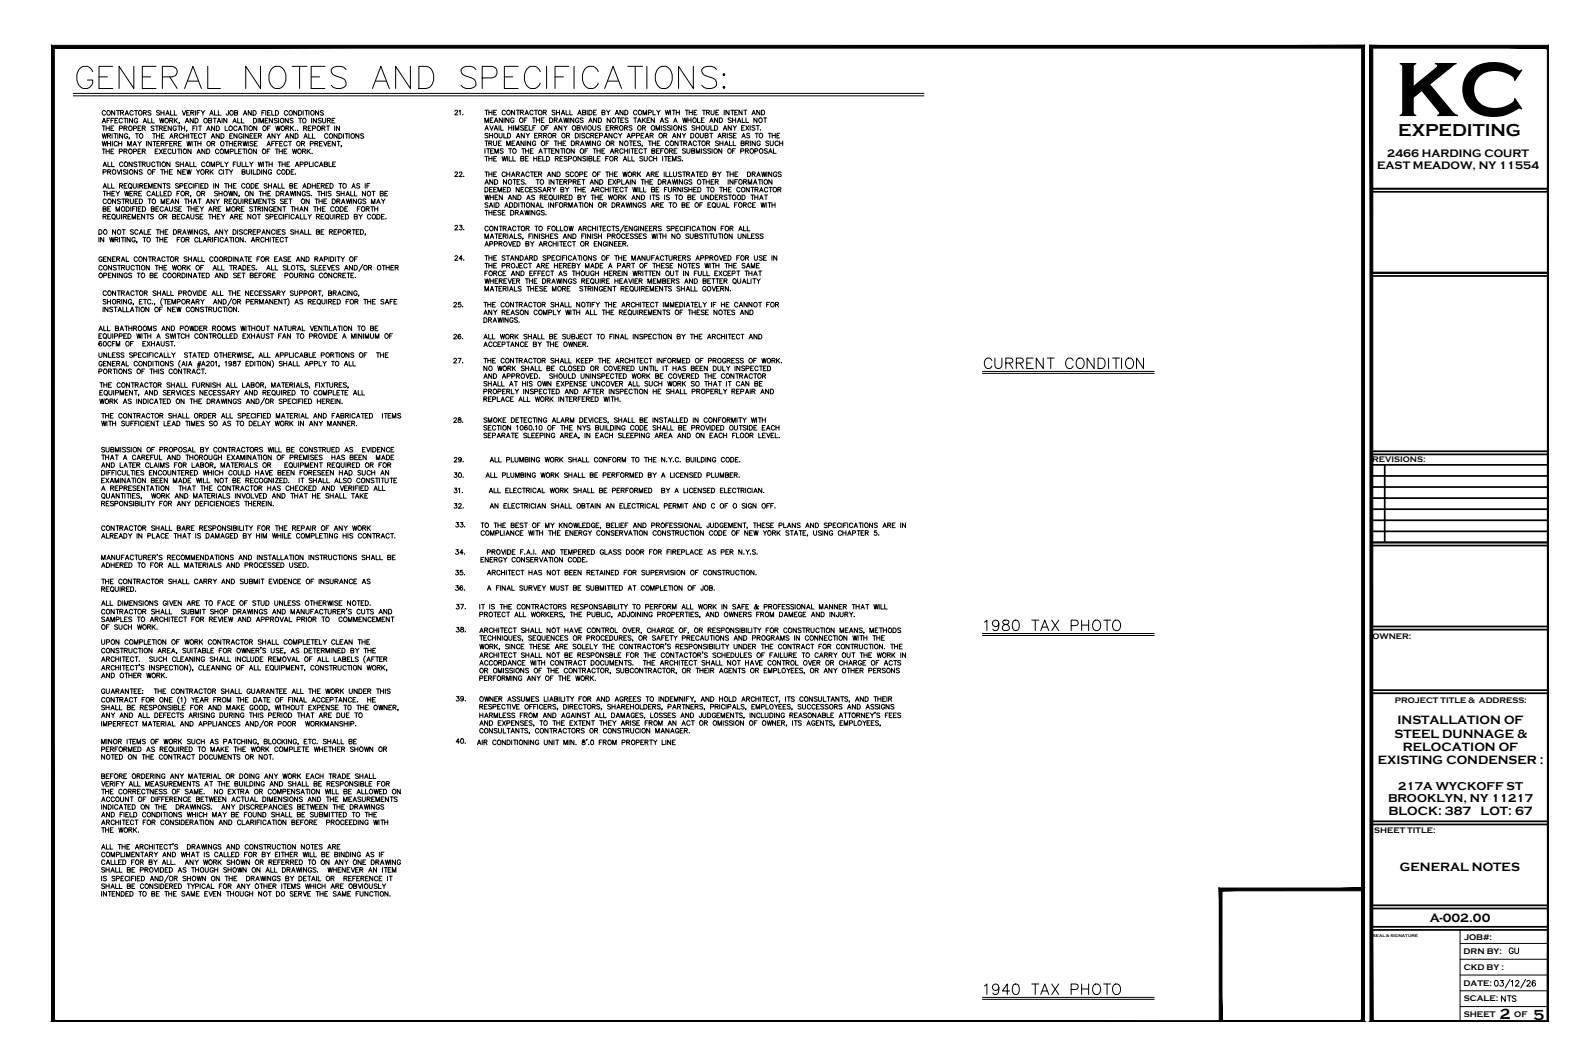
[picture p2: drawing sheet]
<svg xmlns="http://www.w3.org/2000/svg" width="914mm" height="610mm" viewBox="0 0 914 610" stroke-linecap="round" stroke-linejoin="round" font-family="sans-serif">
<defs><g id="words">
<text font-size="45.6" x="799" y="66">KC</text>
<text font-size="18.5" x="43" y="52">GENERAL NOTES AND SPECIFICATIONS:</text>
<g font-size="10.1">
<text x="801" y="78">EXPEDITING</text>
<text x="563" y="212">CURRENT CONDITION</text>
<text x="563" y="363">1980 TAX PHOTO</text>
<text x="563" y="571">1940 TAX PHOTO</text>
</g>
<text font-size="8.8" x="855" y="567">03/12/26</text>
<g font-size="8.6">
<text x="859" y="584">2</text>
<text x="879" y="584">5</text>
</g>
<g font-size="7.1">
<text x="801" y="415">INSTALLATION OF</text>
<text x="799" y="423">STEEL DUNNAGE &amp;</text>
<text x="804" y="430">RELOCATION OF</text>
<text x="789" y="438">EXISTING CONDENSER :</text>
<text x="796" y="467">BLOCK: 387</text>
<text x="848" y="467">LOT: 67</text>
<text x="802" y="499">GENERAL NOTES</text>
<text x="819" y="528">A-002.00</text>
</g>
<g font-size="6.7">
<text x="801" y="452">217A WYCKOFF ST</text>
<text x="795" y="460">BROOKLYN, NY 11217</text>
</g>
<g font-size="6.6">
<text x="864" y="548">GU</text>
<text x="859" y="575">NTS</text>
</g>
<g font-size="6.4">
<text x="795" y="90">2466 HARDING COURT</text>
<text x="789" y="97">EAST MEADOW, NY 11554</text>
</g>
<g font-size="6.2">
<text x="260" y="133">23.</text>
<text x="259" y="195">26.</text>
<text x="259" y="209">27.</text>
<text x="259" y="243">28.</text>
<text x="259" y="266">29. ALL PLUMBING WORK SHALL CONFORM TO THE N.Y.C. BUILDING CODE.</text>
<text x="259" y="275">30. ALL PLUMBING WORK SHALL BE PERFORMED BY A LICENSED PLUMBER.</text>
<text x="259" y="284">31. ALL ELECTRICAL WORK SHALL BE PERFORMED BY A LICENSED ELECTRICIAN.</text>
<text x="259" y="292">32. AN ELECTRICIAN SHALL OBTAIN AN ELECTRICAL PERMIT AND C OF O SIGN OFF.</text>
<text x="260" y="319">34. PROVIDE F.A.I. AND TEMPERED GLASS DOOR FOR FIREPLACE AS PER N.Y.S.</text>
<text x="260" y="350">37.</text>
<text x="260" y="363">38.</text>
<text x="260" y="427">40.</text>
</g>
<g font-size="5.7">
<text x="260" y="67">21.</text>
<text x="260" y="102">22.</text>
<text x="260" y="150">24.</text>
<text x="259" y="177">25.</text>
<text x="260" y="303">33.</text>
<text x="275" y="323">ENERGY CONSERVATION CODE.</text>
<text x="260" y="331">35. ARCHITECT HAS NOT BEEN RETAINED FOR SUPERVISION OF CONSTRUCTION.</text>
<text x="260" y="339">36. A FINAL SURVEY MUST BE SUBMITTED AT COMPLETION OF JOB.</text>
<text x="260" y="403">39.</text>
</g>
<g font-size="4.8">
<text x="839" y="538">JOB#:</text>
<text x="839" y="547">DRN BY:</text>
<text x="839" y="556">CKD BY :</text>
<text x="839" y="565">DATE:</text>
<text x="839" y="574">SCALE:</text>
<text x="839" y="583">SHEET</text>
<text x="868" y="583">OF</text>
</g>
<g font-size="4.7">
<text x="786" y="265">REVISIONS:</text>
<text x="786" y="366">OWNER:</text>
<text x="799" y="403">PROJECT TITLE &amp; ADDRESS:</text>
<text x="787" y="477">SHEET TITLE:</text>
</g>
<text font-size="2.4" x="787" y="537">SEAL &amp; SIGNATURE</text>
</g></defs>
<!-- layer: 1a  TEXT GENERAL 1-8 -->
<g fill="none" stroke="#000" stroke-width=".57">
<path d="M42 54h487M42 55h487M59 70l1-2 1 2M59 77v2l1-2v2l1-2M59 72h1M59 70h1M59 72v3M60 64a1 1 0 0 0-1-1 1 1 0 0 0 0 1v1a1 1 0 0 0 0 1 1 1 0 0 0 1-1M61 72v3M61 73h2M61 69h1M62 78h1v-1h-1v2"/>
<path d="M62 78l1 1M63 72v3M63 68h-2v2M64 69h1M64 73h1M64 77v2M65 68h-1v2M65 72h-1v3h1M65 77h2M66 63v3l-2-3v3M66 69h1M66 77v2"/>
<path d="M67 63h1M68 68h-2v2h2M68 77v2M68 63v3M68 74l2-1v-1h-2v3M69 65l2-1-2-1v3M70 65l1 1M70 68a1 1 0 0 0-1 0 1 1 0 0 0-1 1 1 1 0 0 0 1 1 1 1 0 0 0 1 0M70 77v2l-2-2v2M71 68h2M71 73h2v-1h-2v3M72 66l1-3 1 3"/>
<path d="M72 68v2M72 73l1 2M72 65h1M73 77a1 1 0 0 0-1 0 1 1 0 0 0-1 1 1 1 0 0 0 1 1 1 1 0 0 0 1-1M73 68v2M74 79v1M76 68v2l-2-2v2M76 64a1 1 0 0 0-1-1 1 1 0 0 0-1 1v1a1 1 0 0 0 1 1 1 1 0 0 0 1-1M76 74l2-1v-1h-2v3M77 63h2M78 77h1M78 63v3"/>
<path d="M78 77v2M79 68a1 1 0 0 0-1 0 1 1 0 0 0-1 1 1 1 0 0 0 1 1 1 1 0 0 0 1-1h-1M79 73h1M81 72h-2v3h2M81 73h2v-1h-2v3M82 70l1-2 1 2M82 65l2-1-2-1v3M82 70h2M82 73l1 2M83 65l1 1M85 68v2h1M87 64h-2l2 2h-2"/>
<path d="M87 68v2h1M87 77h2M88 73h-1l1 1h-1M88 77v2M89 72h2M90 77v2M90 78h1M90 72v3M91 73h2v-1h-2v3M91 64h-1l1 2h-1M91 68l1 2 1-2v2l1-2M91 77v2"/>
<path d="M92 63v3M92 65h2M92 73l1 2M92 78h1M94 63v3M94 73h1M94 77h-2v2h2M95 66l1-3 1 3M95 65h2M96 72h-2v3h2M97 69h2v-1h-2v2M97 79l1-2 1 2"/>
<path d="M98 78h1M98 63v3h1M98 72v3l-2-3v3M98 69l1 1M100 63v3h1M100 68v2M100 78h2v-1h-2v2M100 69l2 1M101 78l1 1M101 73a1 1 0 0 0-1-1 1 1 0 0 0-1 1 1.1 1.1 0 0 0 0 2 1.1 1.1 0 0 0 2-1h-1M102 68l-2 2M102 72h2"/>
<path d="M103 72v3M103 70v1M104 73h2M104 72v3M104 63l1 3 1-3M105 77a1 1 0 0 0-2 0 1 1 0 0 0 0 1 1 1 0 0 0 0 1 1 1 0 0 0 2 0M105 78h2M105 77v2M106 72v3M106 70l1-2 1 2M107 70h1M107 65h1"/>
<path d="M107 75h.1M107 77v2M108 77v2M109 63h-2v3h2M109 77h2M109 65l2-1-2-1v3M110 77v2M110 65l1 1M110 73h1M111 68v2l-2-2v2M111 78h1M112 68h1a1.4 1.4 0 0 1 1 1 1.4 1.4 0 0 1-1 1h-1z"/>
<path d="M112 63v3M112 72h-2v3M113 72v3M113 77h-2v2h2M113 65h1M114 72h2M115 63h-2v3M115 72v3M115 63l1 2 1-2M116 77a1 1 0 0 0-1 0 1 1 0 0 0-1 1 1 1 0 0 0 1 1 1 1 0 0 0 1 0M116 65v1M116 77h2"/>
<path d="M117 77v2M118 75l1-3 1 3M119 74h1M120 69h1v-1h-1v2h1v-1M120 66l1-3 1 3M121 65h1M121 79l1-2 1 2M121 78h2M122 68h2M123 63v3h1M123 72v3l-2-3v3M123 68v2"/>
<path d="M124 72h1a1.4 1.4 0 0 1 1 1 1.4 1.4 0 0 1-1 2h-1zM124 70l1-2 1 2M125 70h1M125 63v3h2M126 77v2l-2-2v2M127 77a1.4 1.4 0 0 1 1 1 1.4 1.4 0 0 1-1 1zM127 68v2M129 72v3h1M130 68v2l-2-2v2M131 63v3h-1v-1M132 78h1M133 77h-1v2h1"/>
<path d="M133 70l1-2 1 2M134 70h1M134 65l2-1-2-1v3h2v-1M136 73a1 1 0 0 0-1-1 1 1 0 0 0-1 1 1.1 1.1 0 0 0 0 2 1.1 1.1 0 0 0 2-1M136 77v2l-2-2v2M136 68v2h2M137 75l1-3 1 3M137 74h1M138 68v2h2M139 77a1 1 0 0 0-1 0 1 1 0 0 0-1 1 .9 .9 0 0 0 1 1 .9 .9 0 0 0 1-1h-1M139 72h2M139 66l1-3 1 3"/>
<path d="M139 77v2M140 65h1M140 72v3M142 72v3M142 77v2l-2-2v2M143 78h1M144 63v3l-2-3v3M145 77h-2v2h2M145 63h1a1.4 1.4 0 0 1 1 2 1.4 1.4 0 0 1-1 1h-1zM145 68h1a1.4 1.4 0 0 1 1 1 1.4 1.4 0 0 1-1 1h-1zM146 78h1M147 72v3l-2-3v3"/>
<path d="M147 77h-1v2h1M148 68v2M148 78h2v-1h-2v2M149 70v-2l1 2 1-2v2M149 78l1 1M150 65h1M152 63h-2v3M152 69h1M152 63v3M153 79l1-2 1 2M153 65h1M153 73h1"/>
<path d="M153 78h2M154 68h-2v2h2M155 63h-2v3h2M155 72h-2v3M156 63v3h1M156 68v2l-2-2v2M158 77v2l-2-2v2M158 63h1a1.4 1.4 0 0 1 1 2 1.4 1.4 0 0 1-1 1h-1zM158 72l1 3v-3l1 3v-3M159 77l1 1 1-1M159 68h-2l2 2h-1h-1M160 68v2"/>
<path d="M160 78v1M164 79l1-2 1 2M164 73h1v-1h-1v3M164 78h1M165 73l1 2M165 64a1 1 0 0 0-1-1 1 1 0 0 0-1 1v1a1 1 0 0 0 1 1 1 1 0 0 0 1-1M165 68v2l-2-2v2M166 72v3M167 73l1 2M168 68h-2l2 2h-1h-1M168 77v2l-2-2v2M168 72l-2 2"/>
<path d="M169 77h1a1.4 1.4 0 0 1 1 1 1.4 1.4 0 0 1-1 1h-1zM169 75h.1M170 63v3l-2-3v3M170 75h1M171 63h1a1.4 1.4 0 0 1 1 2 1.4 1.4 0 0 1-1 1h-1zM171 68h2M172 68v2M174 63v3M174 73h1l1-1h-2v3M174 79l1-2 1 2M174 78h2M175 63h1"/>
<path d="M175 73l1 2M176 63v3M177 73h1M177 77v2h1M177 63v3M178 72h-1v3h1M178 68v2M179 74l2-1v-1h-2v3M179 77v2h2M181 68v2l-1-2v2M183 63v3l-2-3v3M184 68h-2l2 2h-1h-1"/>
<path d="M184 73h2v-1h-2v3M185 68v2h1l1-2M185 64l-1-1v1l1 1v1h-1M185 73l1 2M187 72h2M188 69h1v-1h-1v2M188 77a1 1 0 0 0-1 0 1 1 0 0 0-1 1 1 1 0 0 0 1 1 1 1 0 0 0 1 0M188 72v3M188 69l1 1M190 69h1M192 72v3M192 68h-2v2h2"/>
<path d="M193 77v2l-2-2v2M194 77h1a1.4 1.4 0 0 1 1 1 1.4 1.4 0 0 1-1 1h-1zM195 72v3l-2-3v3M197 77v2M198 77h2M199 77v2M200 77v2M206 77v2l-2-2v2M208 77h-1l1 1v1h-1M278 70v-2l1 2 1-2v2M278 75l1-3 1 3M278 63h2"/>
<path d="M278 74h1M279 63v3M280 77h-2l2 2h-2M280 63v3M280 64h2M280 76v3M280 78h2M281 72l1 3 1-3M281 69h1M282 63v3M282 76v3M282 68h-1v2h1"/>
<path d="M283 64h1M283 75l1-3 1 3M283 70l1-2 1 2M284 74h1M284 69h1M285 63h-2v3h2M286 76v2l1 1h1v-3M286 72v3M287 72v3h1M288 68v2l-2-2v2M289 76v3h1M289 68v2"/>
<path d="M290 64a1.1 1.1 0 0 0-2-1 1 1 0 0 0 0 1v1a1 1 0 0 0 0 1 1.1 1.1 0 0 0 2-1M291 76h1a1.4 1.4 0 0 1 1 2 1.4 1.4 0 0 1-1 1h-1zM291 72v3M291 73h2M292 68v2l-2-2v2M293 72v3M294 72v3M294 68a1 1 0 0 0-1 0 1 1 0 0 0 0 1 1 1 0 0 0 1 1 1 1 0 0 0 0-1M295 63v3l-2-3v3M295 75v-3l1 3 1-3v3M296 79l1-3 1 3M296 63h2"/>
<path d="M296 78h1M297 63v3M298 64h2v-1h-2v3M299 64l1 2M300 72h-2l2 2h-2M300 76v3l-1-3v3M300 69h1M301 66l1-3 1 3M301 73h1M301 65h1M301 76l1 2 1-2M302 68h-2v2"/>
<path d="M302 72h-1v3h1M302 78v1M303 72v3h2M305 68h2M305 73h1M305 64a1 1 0 0 0-1-1 1 1 0 0 0 0 1v1a1 1 0 0 0 0 1 1 1 0 0 0 1-1M306 68v2M306 63h2M306 78h1M307 72h-2v3M307 63v3M307 69h2"/>
<path d="M307 68v2M308 76h-2v3h2M309 78h1v-1l-1-1v3M309 68v2M310 78v1M310 69h1M311 64h2v-1h-2v3M311 78h2v-1l-2-1v3M312 68h-2v2h2M312 64l1 2M312 78l1 1M313 73h1"/>
<path d="M314 72h-1v3M315 68h1a1.4 1.4 0 0 1 1 1 1.4 1.4 0 0 1-1 1h-1zM317 78h1v-1l-1-1v3M317 75l1-3 1 3M318 69h1v-1h-1v2M318 78l1 1M318 74h1M318 64h-2l2 1-1 1-1-1M318 69l1 1M319 64h2M319 63v3M320 70l1-2 1 2"/>
<path d="M321 63v3M321 69h1M322 66l1-3 1 3M322 72v3l-2-3v3M322 65h1M323 68l1 2v-2l1 2v-2M323 72l1 1 1-1M324 73v2M324 63v3h2M325 78h1v-1l-1-1v3M325 78l1 1M326 68v2"/>
<path d="M326 63v3h2M329 68v2l-2-2v2M330 76a1.4 1.4 0 0 1 1 2 1.4 1.4 0 0 1-1 1zM331 73h1v-1h-1v3l1-1v-1M331 66l1-3 1 3M331 65h2M332 68a1 1 0 0 0-1 0 1 1 0 0 0-1 1 1 1 0 0 0 1 1 1 1 0 0 0 1-1h-1M332 76v3M333 72l1 3 1-3M334 64h1v-1h-1v3h1v-2M334 68h-2l2 2h-2M335 77h-2l2 1v1h-2"/>
<path d="M336 72v3M336 63v3M337 70l1-2 1 2M337 63h1a1.4 1.4 0 0 1 1 1 1.4 1.4 0 0 1-1 2h-1zM338 77a1 1 0 0 0-1-1 1 1 0 0 0-1 1 1.1 1.1 0 0 0 0 2 1.1 1.1 0 0 0 2 0v-1M338 69h1M338 78h2v-1l-2-1v3M339 78l1 1M340 72v2v1l1-1v-2M340 64h1M341 78h1M342 63h-2v3h2"/>
<path d="M342 68v2l-2-2v2M343 76h-2v3h2M343 68h1a1.4 1.4 0 0 1 1 1 1.4 1.4 0 0 1-1 1h-1zM343 78h2v-1l-2-1v3M344 72h-2l2 2-1 1-1-1M345 64h1v-1h-1v3h1v-2M346 79l1-3 1 3M346 78h2M347 73h1M348 63l1 1 1-1M349 64v2M349 72h-2v3h2"/>
<path d="M350 68v2l-2-2v2M350 73h1v-1h-1v3M351 73v2M351 76v3l-2-3v3M352 73h2v-1h-2v3M352 66l1-3 1 3M353 65h1M353 73l1 2M353 68h2M354 77a1.1 1.1 0 0 0-2-1 1 1 0 0 0 0 1 1.1 1.1 0 0 0 0 2 1.1 1.1 0 0 0 1 0l1-1M354 76l1 2 1-2M354 68v2"/>
<path d="M355 78v1M356 69h1M357 63v3l-2-3v3M357 68h-1v2h1M358 73h1v-1h-1v3M358 63h1a1.4 1.4 0 0 1 1 1 1.4 1.4 0 0 1-1 2h-1zM359 73v2M359 79l1-3 1 3M360 78h1M360 68h-2l2 1-1 1h-1M362 78h2v-1l-2-1v3M362 72h-2l2 2v1l-2-1"/>
<path d="M363 68h2M364 68v2M365 78h1v-1l-1-1v3M365 64a1 1 0 0 0-1-1 1 1 0 0 0-1 1v1a1 1 0 0 0 1 1 1 1 0 0 0 1-1M365 70l1-2 1 2M366 69h1M367 78h1M368 73h2v-1h-2v3M368 68v2M368 66v-3l1 3 1-3v3M369 69l1 1M369 76h-2v3h2"/>
<path d="M369 73l1 2M370 79l1-3 1 3M370 68l-2 1M370 78h1M371 69h1M371 65l2-1v-1h-2v3M372 68h-1v2h1M372 78h2v-1l-2-1v3M373 78l1 1M374 63v3h2M375 68v2l-2-2v2M376 75v-3l1 3 1-3v3"/>
<path d="M376 63l1 1 1-1M377 64v2M378 70l1-2 1 2M379 69h1M379 72v3M380 78h2v-1l-2-1v3M381 63l1 3v-3l1 3 1-3M381 78l1 1M382 72h-2l2 2-1 1-1-1M383 68h-2l2 2h-2M384 72h-2l2 2v1l-2-1M384 63v3"/>
<path d="M385 72v3M385 63h2M385 79l1-3 1 3M386 78h1M386 70l1-2 1 2M386 63v3M386 69h2M387 64h2M387 63v3M389 63v3M390 76v3l-2-3v3M390 72v3l-1-3v3"/>
<path d="M391 76l1 2 1-2M391 68l1 2v-2l1 2 1-2M392 78v1M393 63h1M393 72h-2l2 2v1l-2-1M394 63v3M394 69h2M394 68v2M395 64h2M395 63v3M396 76h1a1.4 1.4 0 0 1 1 2 1.4 1.4 0 0 1-1 1h-1zM396 68v2"/>
<path d="M397 63v3M398 64h1M398 72h-2l2 2v1l-2-1M399 73h2M399 72v3M399 63h-1v3h1M400 68v2h1M401 72v3M401 76v2l1 1h1v-3M402 69h1M402 63h2M403 63v3"/>
<path d="M403 68h-1v2h1M404 78h1l1-1-2-1v3h2l-1-1M404 72v2l1 1 1-1v-2M405 64h1v-1h-1v3M406 64v2M407 70l1-2 1 2M407 76h1M407 69h1M407 72v3h2M407 63v2l1 1 1-1v-2M408 76v3M409 72h1a1.4 1.4 0 0 1 1 1 1.4 1.4 0 0 1-1 2h-1z"/>
<path d="M410 64h1M411 68v2l-2-2v2M411 79l1-3 1 3M412 78h1M412 63h-2v3h2M412 68h1a1.4 1.4 0 0 1 1 1 1.4 1.4 0 0 1-1 1h-1zM414 78h2v-1l-2-1v3M414 75l1-3 1 3M415 74h1M415 63v3M415 78l1 1M417 76v3"/>
<path d="M418 63v3l-2-3v3M419 63h1M419 68h-2l2 1-1 1h-1M419 72v3l-2-3v3M419 77h-1l1 1v1h-1M420 63v3M420 69h1M420 68v2M420 72l1 1 1-1M420 78h1M421 64h1M421 73v2"/>
<path d="M421 68v2M422 76h-2v3h2M422 70l2-2v2M423 63h-2v3h2M423 69h1M425 73h1M425 79l1-3 1 3M425 63v3l-2-3v3M425 68v2h2M425 78h2M426 63h2M427 72h-2v3h2"/>
<path d="M427 63v3M427 72l2 3M427 68v2h2M429 72l-2 3M430 77h-2l2 1-1 1h-1M430 72v3M431 66l1-3 1 3M431 65h1M433 72h-2l2 2-1 1-1-1M433 76h1M433 72h2M434 76v3"/>
<path d="M434 68v2l-2-2v2M434 72v3M435 63v3l-1-3v3M436 74h.1M436 63h1a1.4 1.4 0 0 1 1 1 1.4 1.4 0 0 1-1 2h-1zM437 68h2M438 68v2M440 76h2M441 76v3M442 78h2M442 76v3M444 76v3"/>
<path d="M445 78h1M447 76h-2v3h2M59 81v3l1-3v3l1-3M59 85h1M59 95l1-2 1 2M59 99l2-1v-1h-2v3M59 85v3M59 95h2M61 85v3M61 87h2M62 81v3M62 82h1"/>
<path d="M62 98h1v-1h-1v3M62 93v2h1M63 85v3M63 98v2M63 81v3M64 87h1M64 93v2h1M64 81v3M65 85h-1v3h1M67 97l1 3 1-3M67 82a1 1 0 0 0-1-1 1 1 0 0 0-1 1v1a1 1 0 0 0 1 1 1 1 0 0 0 1-1M68 82h2"/>
<path d="M68 81v3M68 87h2v-1l-2-1v3M70 97v3M70 81v3M70 93a1 1 0 0 0-1 0 1 1 0 0 0-1 1 1.1 1.1 0 0 0 1 1 1.1 1.1 0 0 0 1 0M71 87h2v-1l-2-1v3M72 87l1 1M72 98l-1-1v1l1 1h-1M73 84v-3l1 3 1-3v3M73 97v3M76 93v2l-2-2v2M76 84l1-3 1 3"/>
<path d="M76 87h2v-1l-2-1v3M77 83h1M78 93h-1l1 2h-1M79 97v3l-2-3v3M79 81l1 1 1-1M79 87h1M79 93h2M80 82v2M80 93v2M81 85h-2v3h2M81 87h2v-1l-2-1v3M81 94h2v-1h-2v2"/>
<path d="M81 98h-1l1 1h-1M82 87l1 1M82 94l1 1M84 81v3M84 93v2h1h1v-2M87 81v3l-2-3v3M87 98h1M88 81h1M89 81v3M89 93a1 1 0 0 0-1 0 1 1 0 0 0-1 1 1.1 1.1 0 0 0 0 1 1.1 1.1 0 0 0 2 0M89 87h1M89 97h-2v3"/>
<path d="M90 93h1M90 82h1M90 93v2M91 85h-2v3h2M91 85l2 3M92 81h-2v3h2M92 93v2M92 97h2M92 82h2v-1h-2v3M93 97v3M93 85l-2 3M93 82l1 2"/>
<path d="M94 87h1M94 98h2M94 97v3M95 82h1M95 85h-1v3h1M96 97v3M97 81h-2v3M97 98h1M97 82h1M97 93v2l-1-2v2M98 86a1 1 0 0 0-1-1 1 1 0 0 0-1 1 1.1 1.1 0 0 0 1 2 1.1 1.1 0 0 0 1 0v-1M99 97h-2v3h2"/>
<path d="M99 81h-2v3h2M99 85v2l1 1 1-3M100 82h1v-1h-1v3M100 82l1 2M102 85h1M102 82h1M103 93h-2l2 2h-1h-1M103 85v3M103 93v2M103 94h2M104 97v3l-2-3v3M104 81h-2v3h2"/>
<path d="M104 85v3M105 98h1M105 93v2M106 95l1-2 1 2M106 97h-1v3h1M106 95h2M107 81l1 3v-3l1 3 1-3M107 97l1 3v-3l1 3 1-3M109 93v2h1M109 85v3l-1-3v3M110 81v3M111 93v2h1"/>
<path d="M111 81h2M112 81v3M112 97l1 1 1-1M113 88l1-3 1 3M113 87h1M113 82h2M113 81v3M113 98v2M115 81v3M117 85v3l-1-3v3M117 93a1 1 0 0 0-1 0 1 1 0 0 0 0 1 1.1 1.1 0 0 0 0 1 1.1 1.1 0 0 0 1 0M118 98h1v-1h-1v3"/>
<path d="M118 85h1a1.4 1.4 0 0 1 1 2 1.4 1.4 0 0 1-1 1h-1zM119 98l1 2M120 97v3M121 95v-2l1 2 1-2v2M121 98l1 2M121 82h2v-1h-2v3M122 82l1 2M122 97l-2 2M124 94h1l1-1h-2v2M125 86a1 1 0 0 0-1-1 1 1 0 0 0-1 1 1.1 1.1 0 0 0 1 2 1.1 1.1 0 0 0 1 0v-1M127 93v2h1M127 98a1 1 0 0 0-1-1 1 1 0 0 0-1 1v1a1 1 0 0 0 1 1 1 1 0 0 0 1-1"/>
<path d="M128 97v3M129 93l1 1 1-1M129 88v-3l1 3 1-3v3M129 81h2M129 97h2M130 94v1M130 81v3M130 97v3M131 97l1 1 1-1M131 82h2M131 81v3M132 87h1l1-1-2-1v3"/>
<path d="M132 98v2M133 81v3M134 94h1M134 82h1M135 85v3h1M135 93h-1v2M136 81h-2v3h2M136 93v2h1h1v-2M137 82h1v-1h-1v3M137 87h1M137 82l1 2M138 85h-1v3h1"/>
<path d="M139 93v2h1M139 98h1v-1h-1v3h1v-2M139 85h2M139 81l1 3v-3l1 3 1-3M140 85v3M141 93v2h1M141 97v2l1 1 1-1v-2M141 85v3M142 81v3M143 93l1 1 1-1M144 94v1M144 97v3"/>
<path d="M145 81h-2v1l2 1h-2M145 97v3h2M146 82h1M147 85v3l-2-3v3M147 97h1a1.4 1.4 0 0 1 1 2 1.4 1.4 0 0 1-1 1h-1zM147 81h-1v3h1M148 93l1 2v-2l1 2v-2M150 97v3M151 93v2M152 93h2M153 97v3l-2-3v3M153 93v2"/>
<path d="M153 84l1-3 1 3M153 87h1M153 83h2M154 94h2M154 93v2M155 85h-2v3M156 98a1.1 1.1 0 0 0-2-1 1 1 0 0 0 0 1v1a.9 .9 0 0 0 1 1 .9 .9 0 0 0 1-1h-1M156 82h1M156 93v2M157 81h-1v3M158 85h1M158 82h1"/>
<path d="M159 85v3M159 93h2M160 81h-2v3M160 87h2M160 85v3M160 82h1M160 93v2M161 98a1 1 0 0 0-1-1 1 1 0 0 0-1 1v1a1 1 0 0 0 1 1 1 1 0 0 0 1-1M162 94h1M162 93v2M162 85v3M162 81h-2v3h2"/>
<path d="M163 87h1M163 93v2M164 97h1a1.4 1.4 0 0 1 1 2 1.4 1.4 0 0 1-1 1h-1zM164 85h-1v3h1M164 94h1M165 82a1.1 1.1 0 0 0-2-1 1 1 0 0 0 0 1v1a1 1 0 0 0 0 1 1.1 1.1 0 0 0 2-1M165 81h2M166 93h-2v2h2M166 81v3M167 98h1M168 85v3l1-3v3l1-3M168 97h-1v3h1"/>
<path d="M169 95l1-2 1 2M169 100h.1M170 95h1M172 94h1l1-1h-2v2M173 82h1v-1h-1v3M173 87h2v-1l-2-1v3M174 82v2M174 87l1 1M175 94h1v-1h-1v2M176 85v3M177 87l1 1M177 93v2h2"/>
<path d="M178 82h1v-1h-1v3M178 85l-2 2M179 88h.1M179 93v2M180 82h2v-1h-2v3M181 82l1 2M182 93a1 1 0 0 0-1 0 1 1 0 0 0-1 1 1.1 1.1 0 0 0 1 1 1.1 1.1 0 0 0 1 0M183 95l1-2 1 2M183 82h1M183 95h2M185 81h-2v3h2M185 81l1 3 1-3"/>
<path d="M186 94h1v-1h-1v2h1v-1M188 82h1M188 93v2h2M190 81h-2v3h2M191 94h1M192 81v3l-2-3v3M192 93h-1v2h1M193 81h2M194 81v3M196 84h-1M278 81h2M278 85v3"/>
<path d="M278 90h2M278 99h2M279 81v2M279 90v2M279 99v2M279 85h2M280 85v3M280 82h2v-1h-2v2M280 100h2M280 90v2M280 99v2M280 91h2"/>
<path d="M281 82l1 1M281 86h1M282 90v2M282 99v2M283 81v2h1l1-2M283 85h-2v3h2M283 100h1M283 91h1M284 88v-3l1 3 1-3v3M285 90h-2v2h2M285 99h-2v2h2M286 82h1"/>
<path d="M287 81h-1v2h1M288 90v2l1-2 1 2v-2M288 86h-1l1 1v1l-1-1M290 99a1 1 0 0 0-2 0 1 1 0 0 0 0 1 1 1 0 0 0 0 1 1 1 0 0 0 2 0M290 83v-2l1 2 1-2v2M290 100h2M290 99v2M291 90v2M291 85h2M292 90v2h1M292 99v2M292 85v3"/>
<path d="M293 82h1M294 90v2h1M295 81h-2v2h2M296 83l1-2 1 2M296 100h1l1-1h-2v2M296 83h1M297 100l1 1M298 91h2v-1h-2v2h2v-1M299 85h2M300 85v3M300 81v2l-2-2v2M301 91h1"/>
<path d="M301 85v3M301 86h2M301 81v2M303 90h-2v2h2M303 85v3M303 99a1 1 0 0 0-1 0 1 1 0 0 0-1 1 1 1 0 0 0 1 1 1 1 0 0 0 1 0M304 86h1M304 99h2M304 81v2l-2-2v2M305 99v2M306 85h-2v3h2M306 91h2"/>
<path d="M306 90v2M306 100h1M307 81a1 1 0 0 0-1 0 1 1 0 0 0-1 1 .9 .9 0 0 0 1 1 .9 .9 0 0 0 1-1h-1M308 90v2M308 99h-2v2h2M309 100h1v-1h-1v2M309 91h1M309 88l1-3 1 3M309 87h1M309 100l1 1M310 90h-1v2h1M311 90v2h1"/>
<path d="M311 85h2M312 85v3M313 82h1M313 90h1a1.4 1.4 0 0 1 1 1 1.4 1.4 0 0 1-1 1h-1zM314 85h2M314 81h-1v2M315 85v3M316 86h1M318 81h1M318 85h-2v3h2M318 91h2v-1h-2v2M318 99v2l-2-2v2"/>
<path d="M318 81v2M319 91l1 1M319 99h1a1.4 1.4 0 0 1 1 1 1.4 1.4 0 0 1-1 1h-1zM320 82h2M320 81v2M320 85v3l-2-3v3M321 91h1M321 85h2M322 81v2M322 85v3M322 90h-1v2h1M323 82h1"/>
<path d="M323 85v3M324 81h-1v2h1M325 90h-2l2 1-1 1h-1M326 91h1v-1h-1v2M326 99h-2l2 1-1 1h-1M327 81h1a1.4 1.4 0 0 1 1 1 1.4 1.4 0 0 1-1 1h-1zM329 99a1 1 0 0 0-1 0 1 1 0 0 0-1 1 1 1 0 0 0 1 1 1 1 0 0 0 1 0M329 85v3l-2-3v3M330 82h2v-1h-2v2M331 82l1 1M332 100h2v-1h-2v2M333 83l1-2 1 2"/>
<path d="M333 90v2l-2-2v2M333 83h1M335 100h1M335 86h1M335 81l1 2 1-2v2l1-2M336 90h-2l2 1-1 1h-1M336 99h-1v2h1M336 90v2M337 85h-2v3M337 91h2v-1h-2v2h2v-1M338 81v2M340 85h2"/>
<path d="M340 90v2h2M341 85v3M341 81v2l-2-2v2M342 86h2M342 85v3M342 91h1M342 100h1M344 90h-2v2h2M344 85v3M344 99h-2v2M344 81a1 1 0 0 0-1 0 1 1 0 0 0-1 1 .9 .9 0 0 0 1 1 .9 .9 0 0 0 1-1h-1M345 86h1"/>
<path d="M346 85h-1v3h1M347 91h1M347 99h2M348 99v2M349 90h-2v2M349 100h2M349 99v2M350 88l1-3 1 3M350 82h2v-1h-2v2M350 87h1M351 82l1 1M351 99v2"/>
<path d="M352 91h2v-1h-2v2M352 100h1M352 86h2l-2-1v3M353 91l1 1M353 86l1 2M354 99h-2v2h2M357 81v2l-2-2v2M357 99v2l1-2 1 2v-2M357 86a1 1 0 0 0-1-1 1 1 0 0 0-1 1v1a1 1 0 0 0 1 1 1 1 0 0 0 1-1M357 92l1-2 1 2M357 91h2M358 86h1"/>
<path d="M358 85v3M359 85v3M360 90v2h1M360 85v3M361 81h1M362 81v2M362 85h1M362 90v2h2M362 85v3M363 100h1v-1h-1v2M363 82h1M364 100v1"/>
<path d="M364 86h1M365 81h-2v2h2M365 99v2M365 85h-1v3h1M366 100l1 1M367 81h-2l2 2h-2M367 99l-2 1M368 83v1M368 86a1 1 0 0 0-1-1 1 1 0 0 0-1 1v1a1 1 0 0 0 1 1 1 1 0 0 0 1-1M368 90h-1l1 1v1h-1M369 85h2M369 90v1l1 1h1v-2"/>
<path d="M370 85v3M371 81h2M372 81v2M373 100h2v-1h-2v2M373 86h2l-2-1v3h2v-2M374 90a1 1 0 0 0-1 0 1 1 0 0 0-1 1 1.1 1.1 0 0 0 0 1 1.1 1.1 0 0 0 2 0M374 82h1M374 81v2M374 100l1 1M374 91h2M374 90v2M375 81v2"/>
<path d="M376 100h1M376 86h1M376 90v2M376 82h2M377 99h-1v2h1M378 85h-2v3h2M378 81h-2v2h2M379 86h1M380 90v2M380 85h-1v3M381 99v2M381 90h1"/>
<path d="M382 99v2h1M382 90v2M383 91h1M383 81a1 1 0 0 0-1 0 1 1 0 0 0-1 1 1 1 0 0 0 1 1 1 1 0 0 0 1 0M384 86h1l-1-1v3M384 99v2h1M384 86l1 2M385 90h-2v2h2M385 92v-2l1 2 1-2v2M386 99v1l1 1 1-2M386 86h1M388 85h-2v3h2"/>
<path d="M388 81v2l-1-2v2M389 81h2M390 90h-2l2 1-1 1h-1M390 99h-1l1 1v1h-1M390 81v2M391 92h.1M391 99h2M392 82h1v-1h-1v2M392 99v2M393 82l1 1M393 86h-2l2 1-1 1-1-1M393 100h2v-1h-2v2"/>
<path d="M394 85v2v1l1-1v-2M394 100l1 1M394 83l1-2 1 2M395 83h1M396 86h2l-2-1v3h2l-1-2M399 99h2M399 88v-3l1 3 1-3v3M399 81a1 1 0 0 0-1 0 1 1 0 0 0-1 1 1 1 0 0 0 1 1 1 1 0 0 0 1 0M400 99v2M400 81h2M401 81v2M401 100h1"/>
<path d="M402 85v3M403 99h-2v2h2M403 99h1a1.4 1.4 0 0 1 1 1 1.4 1.4 0 0 1-1 1h-1zM405 86h-2l2 1-1 1-1-1M405 82h1v-1h-1v2M406 82l1 1M407 86h-2l2 1v1l-2-1M408 85v3M408 100h2v-1h-2v2h2v-1M411 99l1 1 1-1M412 81h-2l2 2h-1h-1M412 100v1"/>
<path d="M412 82h2M412 81v2M414 85v3l-2-3v3M414 81v2M415 83l1-2 1 2M416 83h1M416 99h2M417 99v2M418 81v2h1M418 100h2M418 99v2M420 86h1"/>
<path d="M420 81v2h2M420 99v2M421 100h1M421 85h-1v3M423 99h-2v2h2M424 87l2-1v-1h-2v3M425 82h1v-1h-1v2h1v-1M427 86h2l-2-1v3M427 82h2v-1h-2v2M428 86l1 2M428 82l1 1M428 99h1a1.4 1.4 0 0 1 1 1 1.4 1.4 0 0 1-1 1h-1z"/>
<path d="M430 81v2M431 100h1l1-1h-2v2M432 100l1 1M432 87l2-1v-1h-2v3M433 81v2l-2-2v2M436 81a1 1 0 0 0-2 0 1 1 0 0 0 0 1 .9 .9 0 0 0 1 1 .9 .9 0 0 0 1-1h-1M436 99l1 2 1-2v2l1-2M439 99v2M440 86h-2l2 1-1 1-1-1M440 88l1-3 1 3M440 81h-1l1 2h-1M441 87h1"/>
<path d="M441 81v2h1h1v-2M442 99v2l-2-2v2M443 85v3h2M445 99a1 1 0 0 0-1 0 1 1 0 0 0-1 1 1 1 0 0 0 1 1 1 1 0 0 0 1-1h-1M446 81a1 1 0 0 0-1 0 1 1 0 0 0-1 1 1 1 0 0 0 1 1 1 1 0 0 0 1 0M447 82h1M447 81v2M448 99h-2l2 1-1 1h-1M448 81v2M59 108l1-3 1 3M59 120h2v-1l-2-1v3h2l-1-1M59 110h2"/>
<path d="M59 107h2M60 110v2M61 115a1 1 0 0 0-1-1 1 1 0 0 0-1 1v1a1 1 0 0 0 1 1 1 1 0 0 0 1-1M61 110v2M61 111h2M62 120h1M62 105v3h1M63 110v2M63 118h-1v3h1M64 105v3h1M64 111h1M66 110h-2v2h2"/>
<path d="M66 114v3l-2-3v3M66 110l2 1v-1M68 111v1M68 106h2v-1h-2v3M69 114h-2l2 2-1 1-1-1M69 106l1 2M70 114h2M71 114v3M71 106h1M71 110l1 2 1-2v2l1-2M72 115h2v-1h-2v3M72 118h1a1.4 1.4 0 0 1 1 2 1.4 1.4 0 0 1-1 1h-1z"/>
<path d="M73 105h-2v3h2M73 115l1 2M74 111h1M75 114v2v1l1-1v-2M75 107v1M75 118v3M76 120h1M76 110h-2v2h2M76 105v2l1 1 1-1v-2M77 111h1v-1h-1v2M77 115h1M78 118h-2v3"/>
<path d="M78 111l1 1M78 118v3M79 114h-2v3h2M79 105v3M79 120h1M79 111h1M80 114h1a1.4 1.4 0 0 1 1 1 1.4 1.4 0 0 1-1 2h-1zM80 106h2v-1h-2v3M81 118h-2v3h2M81 106l1 2M81 110h-2v2h2M82 118a1.4 1.4 0 0 1 1 2 1.4 1.4 0 0 1-1 1z"/>
<path d="M83 106h1M84 105h-1v3h1M85 114h2M85 108v-3l1 3 1-3v3M86 114v3M86 110a1 1 0 0 0-1 0 1 1 0 0 0-1 1 1 1 0 0 0 1 1 1 1 0 0 0 1 0M87 120h1v-1l-1-1v3h1v-1M87 112l1-2 1 2M87 111h2M88 106h1M89 120h1M90 110v2h1"/>
<path d="M90 105h-2v3h2M91 118h-2v3h2M92 110v2h1M92 105v3l-1-3v3M92 117v-3l1 3 1-3v3M93 105h2M94 119a1.1 1.1 0 0 0-2-1 1 1 0 0 0 0 1v1a1 1 0 0 0 0 1 1.1 1.1 0 0 0 2-1M94 111h1M94 105v3M95 115h1M96 110h-2v2h2M96 110h1a1.4 1.4 0 0 1 1 1 1.4 1.4 0 0 1-1 1h-1z"/>
<path d="M97 114h-2v3h2M97 118v2l1 1h1v-3M97 106h-1l1 1v1l-1-1M98 117l1-3 1 3M98 116h1M101 111h1M102 119h-2l2 1-1 1h-1M102 106h-2l2 1v1l-2-1M102 114v3l-2-3v3M102 120h1M103 107l2-1v-1h-2v3M103 110h-2v2"/>
<path d="M104 118h-2v3h2M106 106h1M106 114h1M106 111h2v-1h-2v2M107 114v3M107 118h2M107 105h-1v3h1M107 111l1 1M108 114v3M108 115h2M108 118v3M109 112v1"/>
<path d="M109 120h2M109 118v3M110 114v3M110 106a1 1 0 0 0-1-1 1 1 0 0 0-1 1 1.1 1.1 0 0 0 0 2 1.1 1.1 0 0 0 2-1M111 117l1-3 1 3M111 105v3M111 116h1M111 118v3M112 106h1M112 120h1M113 105h-1v3M113 114h2"/>
<path d="M114 118h-2v3h2M114 105v3M114 114v3M115 118l1 2 1-2M115 106h1M116 111h1v-1h-1v2M116 120v1M116 111l1 1M117 105h-2v3h2M117 105h1a1.4 1.4 0 0 1 1 2 1.4 1.4 0 0 1-1 1h-1zM118 117l1-3 1 3M119 116h1"/>
<path d="M122 120h2v-1l-2-1v3M122 105v3M123 114v3l-2-3v3M123 120l1 1M124 114l1 1 1-1M125 110h-2l2 1-1 1h-1M125 115v2M125 120h1M125 105v3l-2-3v3M125 111h2M125 110v2M127 118h-2v3h2"/>
<path d="M127 110v2M129 115h1v-1h-1v3M129 105h1M129 105v3M129 115l1 2M131 106h2M131 105v3M131 110l1 2v-2l1 2 1-2M131 115h1M133 105v3M133 114h-2v3h2M134 106h1"/>
<path d="M135 116l1 1M135 105h-1v3h1M136 120h1v-1l-1-1v3M136 110v2l-2-2v2M136 114v2l1 1 1-1v-2M136 120l1 1M137 112v1M138 120h1M139 114v3M140 118h-2v3h2M140 115h2v-1h-2v3M140 106a1 1 0 0 0-1-1 1 1 0 0 0-1 1 1.1 1.1 0 0 0 1 2 1.1 1.1 0 0 0 1-1"/>
<path d="M141 115l1 2M143 115h1M144 105h1a1.4 1.4 0 0 1 1 2 1.4 1.4 0 0 1-1 1h-1zM144 114h-1v3h1M145 119h-2l2 1-1 1h-1M145 110v2l-2-2v2M145 117v-3l1 3 1-3v3M145 118h2M146 118v3M146 106h2M148 120h1v-1l-1-1v3M148 105h-2v3h2"/>
<path d="M148 115h1M148 110h2M149 120l1 1M149 110v2M150 114h-2v3h2M150 118v3M151 111h1M151 110v2M152 114v3l-1-3v3M152 110v2M153 106l-1-1-1 1 2 1h-2M153 118v3l-2-3v3"/>
<path d="M153 111h1M153 114h2M154 106h2M154 105v3M154 114v3M155 110h-2v2h2M156 105v3M156 119a1 1 0 0 0-1-1 1 1 0 0 0-1 1v1a1 1 0 0 0 1 1 1 1 0 0 0 1-1h-1M157 108l1-3 1 3M157 120h1M157 107h1M157 114h-1l1 2v1l-1-1"/>
<path d="M158 110h1a1.4 1.4 0 0 1 1 1 1.4 1.4 0 0 1-1 1h-1zM158 118h-1v3h1M159 105v3h2M161 111h1v-1h-1v2M161 118v3l-2-3v3M162 105v3h1M162 111l1 1M162 118h2M162 114h-1l1 2v1l-1-1M163 118v3M163 115h1M164 112l1-2 1 2"/>
<path d="M164 111h1M165 114h-2v3h2M166 114h1M166 106h2v-1h-2v3h2l-1-2M166 110l1 2 1-2v2l1-2M166 114v3M167 118h1M168 118v3M169 106h1M169 120h2M169 118v3M169 110v2"/>
<path d="M170 105h-1v3h1M171 118v3M172 110v2l-2-2v2M173 108l1-3 1 3M174 107h1M175 110a1 1 0 0 0-1 0 1 1 0 0 0-1 1 1 1 0 0 0 1 1 1 1 0 0 0 1-1h-1M176 105h1a1.4 1.4 0 0 1 1 2 1.4 1.4 0 0 1-1 1h-1zM176 118v3l-2-3v3M177 114v3l-2-3v3M178 110h-2l2 2h-2M178 112h.1M179 106h2"/>
<path d="M179 105v3M180 118h1M181 118v3M181 114h1M181 105v3M181 114v3M182 106h1M182 110h2M182 120h2M182 118v3M183 110v2M183 114v3"/>
<path d="M183 115h2M183 105h-1v3h1M184 118v3M184 106h2v-1h-2v3M184 111h2M184 110v2M185 114v3M185 120h1M185 106l1 2M186 115h1M186 110v2M186 118h-1v3h1"/>
<path d="M187 106h1M187 110v2M187 114h-1v3h1M188 105h-1v3h1M189 105h1a1.4 1.4 0 0 1 1 2 1.4 1.4 0 0 1-1 1h-1zM190 110h-2l2 1-1 1h-1M190 114h1a1.4 1.4 0 0 1 1 1 1.4 1.4 0 0 1-1 2h-1zM191 119a1 1 0 0 0-1-1 1 1 0 0 0-1 1v1a1 1 0 0 0 1 1 1 1 0 0 0 1-1M193 115h2v-1h-2v3M194 115l1 2M194 105h2M195 110h-2l2 1-1 1h-1"/>
<path d="M195 118h1a1.4 1.4 0 0 1 1 2 1.4 1.4 0 0 1-1 1h-1zM195 105v3M195 111h2M195 110v2M196 117l1-3 1 3M196 116h1M197 110v2M198 120h1M198 112l1-2 1 2M198 114l1 3 1-3v3l1-3M199 111h1M199 118h-1v3h1"/>
<path d="M201 110v2h1M201 114v3M202 108l1-3 1 3M202 107h1M203 110v2h2M204 114v3l-2-3v3M205 120h1M206 106h-2l2 1-1 1-1-1M206 118h-1v3M207 115a1 1 0 0 0-1-1 1 1 0 0 0-1 1v1a1 1 0 0 0 1 1 1 1 0 0 0 1-1h-1M209 105v3M209 110v2l-1-2v2"/>
<path d="M210 114h-2l2 2-1 1-1-1M210 120h1v-1l-1-1v3M210 106h1M211 120l1 1M212 105h-2v3M212 118h2M213 117v-3l1 3 1-3v3M213 110h2M213 118v3M214 110v2M215 120h1M215 118v3"/>
<path d="M216 117l1-3 1 3M216 116h1M216 118v3M218 111h1v-1h-1v2h1v-1M219 114l1 1 1-1M220 115v2M220 111h1M222 110h-2v2h2M278 106l1-3 1 3M278 107h1a1.4 1.4 0 0 1 1 2 1.4 1.4 0 0 1-1 1h-1zM278 112v2l1-2 1 2v-2M278 105h1"/>
<path d="M280 117h-2l2 1-1 1-1-1M280 119l1-3 1 3M280 109h1M281 118h1M281 112v2M281 113h2M282 107h-2v3h2M282 103v3l-1-3v3M283 112v2M283 109h1M283 116v3M283 103h1a1.4 1.4 0 0 1 1 1 1.4 1.4 0 0 1-1 2h-1z"/>
<path d="M284 113h1M284 116h1a1.4 1.4 0 0 1 1 1 1.4 1.4 0 0 1-1 2h-1zM285 107h-2v3h2M285 110v-3l1 3 1-3v3M285 112h-1v2h1M288 112v2l-2-2v2M288 109h1M289 119l1-3 1 3M290 118h1M290 107h-2v3h2M290 103v3l-2-3v3M291 107h1a1.4 1.4 0 0 1 0 2 1.4 1.4 0 0 1 0 1h-1z"/>
<path d="M291 114l1-2 1 2M292 114h1M292 116h1a1.4 1.4 0 0 1 1 1 1.4 1.4 0 0 1-1 2h-1zM293 101l1-2 1 2M293 100h2M294 103h2M295 116a1.4 1.4 0 0 1 1 1 1.4 1.4 0 0 1-1 2zM295 103v3M296 112v2l-2-2v2M296 104h1M297 112h1a1.4 1.4 0 0 1 1 1 1.4 1.4 0 0 1-1 1h-1zM297 116v3"/>
<path d="M297 107v3l-1-3v3M298 103h-2v3h2M298 116h2M298 101l2-2 1 2M298 109h2M299 100h1M299 116v3M300 107h-2v3h2M300 103h-1l1 2v1l-1-1M301 116v3M301 105h.1M302 114l1-2 1 2"/>
<path d="M302 114h1M303 108a1 1 0 0 0-1-1 1 1 0 0 0-1 1v1a1 1 0 0 0 1 1 1 1 0 0 0 1-1M304 109h1M305 107h-1v3h1M306 116v3l-2-3v3M306 112h-1l1 2h-1M307 119l1-3 1 3M307 103h2M307 118h2M308 108h-2l2 1-1 1h-1M308 103v3M309 113h2v-1h-2v2"/>
<path d="M310 116v3h1M310 108h-2l2 1v1h-2M310 113l1 1M311 110l1-3 1 3M311 109h2M312 113h1M314 101l1-2 1 2M314 109l1-1-1-1v3M314 112h-2v2h2M314 100h1M314 116v3M315 103v3"/>
<path d="M315 109l1 1M316 114v1M316 107l1 2 1-2M317 116v3l-2-3v3M317 112v2h1h1v-2M317 103v3l-1-3v3M317 109v1M318 117h1M318 103h2M319 103v3M320 116h-2v3M320 112v2"/>
<path d="M321 104h1M321 113h2v-1h-2v2M321 109l2-1-2-1v3h2l-1-1M322 113l1 1M322 103h-1v3h1M323 104h2v-1h-2v3M323 117h2v-1h-2v3M324 113h1M324 107l1 2 1-2M324 104l1 2M324 117l1 2M325 109v1"/>
<path d="M325 112h-1v2h1M326 104h1v-1h-1v3M326 119v-3l1 3 1-3v3M326 112h1a1.4 1.4 0 0 1 1 1 1.4 1.4 0 0 1-1 1h-1zM328 104h2v-1h-2v3M329 119l1-3 1 3M329 107h2M329 104l1 2M329 118h1M330 107v3M331 104h1M331 113h2v-1h-2v2h2l-1-1"/>
<path d="M331 109h2M331 107v3M332 116h1M333 116v3M333 103h-2v3h2M333 107v3M333 103h2M334 112l1 1 1-1M334 109h1M334 116v3M334 103v3M335 113v1"/>
<path d="M336 107h-2v3h2M338 106l1-3 1 3M338 105h2M339 110l1-3 1 3M339 112h1M339 109h1M339 116v3l-1-3v3M340 112v2M341 113h2M341 112v2M341 109l2-1-2-1v3M342 109l1 1"/>
<path d="M343 103v3l-2-3v3M343 112v2M344 103a1.4 1.4 0 0 1 1 1 1.4 1.4 0 0 1-1 2zM344 113h1M345 112h-1v2h1M346 117h1v-1h-1v3M346 108a1 1 0 0 0-1-1 1 1 0 0 0-1 1v1a1 1 0 0 0 1 1 1 1 0 0 0 1-1M346 117l1 2M347 109h2M347 107v3M349 112v2l1-2v2l1-2M349 107v3"/>
<path d="M349 104h1M350 107v3M350 103h-1v3h1M351 107h1M351 116h1a1.4 1.4 0 0 1 0 1 1.4 1.4 0 0 1 0 2h-1zM351 103l2 3M351 107v3M353 103l-2 3M353 109h1M353 117h2v-1h-2v3M354 104h1v-1h-1v3M354 117l1 2"/>
<path d="M354 113h2v-1h-2v2M354 107h-1v3h1M355 113l1 1M356 119l1-3 1 3M356 103v3h2M356 118h2M357 112v2M357 108a1 1 0 0 0-1-1 1 1 0 0 0-1 1v1a1 1 0 0 0 1 1 1 1 0 0 0 1-1M358 113l1 1M358 107h2M358 106l1-3 1 3M359 116v3l1-3 1 3v-3"/>
<path d="M359 105h1M359 107v3M359 112l-2 2M361 103v3M362 116v3M362 114l1-2 1 2M362 114h2M363 107v3l1-3v3l1-3M364 103v3l-2-3v3M365 116v3l-2-3v3M366 107v3M367 107v3h1"/>
<path d="M367 112v2l-2-2v2M367 103h2M367 117a1 1 0 0 0-1-1 1 1 0 0 0 0 1 1.1 1.1 0 0 0 0 2 1.1 1.1 0 0 0 1-1M368 112a1.4 1.4 0 0 1 1 1 1.4 1.4 0 0 1-1 1zM368 103v3M369 107v3h1M370 103v3M370 104h1M370 117h-2l2 1v1l-2-1M370 101l1-2 1 2M371 100h1M371 103v3"/>
<path d="M372 104h1M373 112v2M373 119l1-3 1 3M373 109l2-1-2-1v3h2l-1-1M373 118h2M374 112h1M374 103h-2v3h2M374 112v2M376 117h1l1-1h-2v3M376 109h1M377 117l1 2M377 103h1a1.4 1.4 0 0 1 1 1 1.4 1.4 0 0 1-1 2h-1z"/>
<path d="M378 107h-2v3h2M378 112h-2l2 2h-1h-1M379 117h1M380 104h1v-1h-1v3M380 116h-1v3h1M381 104l1 2M381 109h1M381 112v2M382 107h-1v3M382 106l1-3 1 3M383 105h1M383 107v2l1 1h1v-3"/>
<path d="M383 116h2M384 112h-2l1 1v1h-1M384 116v3M385 103l1 3v-3l1 3 1-3M386 109l1-1-1-1v3M387 109v1M387 112h1M388 112v2M388 103v3M390 107v3l-2-3v3M391 117h1v-1h-1v3h1v-2M391 103v3l-2-3v3"/>
<path d="M391 107v3M393 117h1M394 104a1 1 0 0 0-1-1 1 1 0 0 0-1 1 1.1 1.1 0 0 0 0 1 1.1 1.1 0 0 0 2 0h-1M394 108h-2l2 1-1 1h-1M394 113h2v-1h-2v2h2l-1-1M395 109h1M395 107v3M395 116h-2v3h2M396 101l1-2 1 2M396 103h-1l1 2v1l-1-1M396 100h2M396 107v3"/>
<path d="M397 113h1M397 109h1M398 112h-1v2h1M399 107h-2v3h2M400 107h1a1.4 1.4 0 0 1 1 2 1.4 1.4 0 0 1-1 1h-1zM401 117h1M402 112v2h1v-2M402 103h2M403 116h-2v3M403 103v3M405 104h1M405 103v3"/>
<path d="M405 107h2M406 117h1M406 107v3M406 112v2l-2-2v2M406 103v3M407 112h1a1.4 1.4 0 0 1 1 1 1.4 1.4 0 0 1-1 1h-1zM407 116h-1v3h1M407 104h1M409 103h-2v3h2M409 118l1 1M410 104h1v-1h-1v3M410 113h1"/>
<path d="M411 104l1 2M411 116v2l1 1v-1l1-2M411 112h-1v2h1M412 113h2v-1h-2v2M412 107h2M413 113l1 1M413 107v3M414 119l1-3 1 3M414 118h1M415 109h1M415 107v3M416 116v3h2"/>
<path d="M416 107v3M417 112h-2l2 2h-1h-1M417 103v3M417 109h1M417 112h2M418 112v2M419 107h-2v3h2M420 103v3l-2-3v3M421 117h1M421 104h1M422 116h-1v3M423 103h-2v3"/>
<path d="M424 108a1 1 0 0 0-1-1 1 1 0 0 0-1 1v1a1 1 0 0 0 1 1 1 1 0 0 0 1-1M425 112h1a1.4 1.4 0 0 1 1 1 1.4 1.4 0 0 1-1 1h-1zM426 117h1l1-1h-2v3M426 104h2v-1h-2v3M427 117l1 2M427 104l1 2M429 106v-3l1 3 1-3v3M429 107v3l-1-3v3M430 112h2M430 107h2M430 117a1 1 0 0 0-1-1 1 1 0 0 0 0 1 1.1 1.1 0 0 0 0 2 1.1 1.1 0 0 0 1-1M431 112v2"/>
<path d="M431 107v3M431 117h1M432 106l1-3 1 3M432 105h1M432 113h2M432 112v2M433 109l1-1-1-1v3M433 116h-2v3h2M433 109l1 1M434 101l1-2 1 2M434 100h1M434 112v2"/>
<path d="M434 103h2M435 110l1-3 1 3M435 114l1-2 1 2M435 103v3M436 109h1M436 114h1M436 116l1 3v-3l1 3v-3M437 103v3M438 112h2M439 112v2M439 116v3M440 108a1 1 0 0 0-1-1 1 1 0 0 0-1 1v1a1 1 0 0 0 1 1 1 1 0 0 0 1-1"/>
<path d="M440 116h2M441 107h1M441 116v3M442 107v3M442 103v3l-2-3v3M442 117h2M442 116v3M444 116v3M446 109l1-1-1-1v3M447 109v1M57 132h1a1.4 1.4 0 0 1 0 1 1.4 1.4 0 0 1 0 1h-1zM57 136v3"/>
<path d="M59 124h2v-1h-2v2M59 136v3l-1-3v3M60 124l1 1M62 124h1M63 136v3l1-3 1 3v-3M63 123h-1v2h1M65 125l1 1M66 137h1l1-1h-2v3M66 132v2l-2-2v2M66 121v-3l2 3v-3v3M67 137l1 2M67 123v2h1l1-2"/>
<path d="M68 136v3M70 136h1M70 123v2M70 132h2M70 136v3M71 124h1v-1h-1v2M71 132v2M72 124v1M72 136v3M73 124h1M75 136v3l-2-3v3M75 123h-2v2h2"/>
<path d="M76 125v-2l1 2 1-2v2M76 132h-1l1 1v1h-1M77 137a1 1 0 0 0-1-1 1 1 0 0 0 0 1v1a.9 .9 0 0 0 1 1 .9 .9 0 0 0 0-1M78 139h.1M79 124h1M79 132a1 1 0 0 0-1 0 1 1 0 0 0-1 1 1 1 0 0 0 1 1 1 1 0 0 0 1 0M80 134l1-2 1 2M80 133h1M80 123h-1v2h1M82 136h2M83 132v2h1M83 136v3"/>
<path d="M83 123v2l-2-2v2M84 123h2M85 123v2M85 133h1M86 132h-1v2h1M88 123h-2l2 2h-1h-1M89 136h2M90 132h1M90 136v3M90 132v2M92 136v3M92 137h1"/>
<path d="M92 132v2M92 133h2M93 136v3M94 132v2M94 124h1v-1h-1v2M94 121l1-3 1 3M94 137h1M95 133h1M95 120h1M95 124l1 1M96 136h-2v3h2M96 132h-1v2h1"/>
<path d="M99 124h1v-1h-1v2h1v-1M99 132h1a1.4 1.4 0 0 1 1 1 1.4 1.4 0 0 1-1 1h-1zM102 124h1M102 137h1M102 133h2v-1h-2v2M103 133l1 1M103 123h-1v2h1M103 136h-1v3M105 134l1-2 1 2M105 133h1M106 123a1 1 0 0 0-1 0 1 1 0 0 0-1 1 1 1 0 0 0 1 1 1 1 0 0 0 1 0M107 125l1-2 1 2"/>
<path d="M107 137h1v-1h-1v3M107 125h1M107 132l1 2 1-2v2l1-2M107 137l1 2M109 123v2h1h1v-2M110 132v2M113 132v2l-2-2v2M113 137a1 1 0 0 0-1-1 1 1 0 0 0 0 1v1a1 1 0 0 0 0 1 1 1 0 0 0 1-1M114 123h-2l2 1v1h-2M114 136v3h2M115 124h1M116 132a1 1 0 0 0-1 0 1 1 0 0 0-1 1 1 1 0 0 0 1 1 1 1 0 0 0 1-1"/>
<path d="M116 123h-1v2h1M116 139l1-3 1 3M117 138h1M119 132h-2l2 1-1 1h-1M119 137h2v-1h-2v3M119 123h2M120 121l1-3 1 3M120 134l-1 1M120 120h1M120 137l1 2M120 123v2M122 124h1"/>
<path d="M122 123v2M122 136v3M123 137h1M123 134l1-2 1 2M123 123v2M123 133h2M124 136h-1v3M124 124h1M125 136v3M126 123h-2v2h2M127 123l1 1 1-1M128 132v2l-2-2v2"/>
<path d="M128 124v1M128 137a1 1 0 0 0-1-1 1 1 0 0 0-1 1v1a1 1 0 0 0 1 1 1 1 0 0 0 1-1M129 132l1 1 1-1M129 139l1-3 1 3M129 138h1M130 133v1M130 121v-3l1 3 1-3v3M132 136h1M132 125l1-2 1 2M132 125h1M132 136v3M134 132a1.4 1.4 0 0 1 1 1 1.4 1.4 0 0 1-1 1z"/>
<path d="M134 136v3M135 124h1v-1h-1v2M135 124l1 1M136 132v2M137 124h1M139 123h-2v2h2M139 132h-2l2 1-1 1h-1M139 136v3l-1-3v3M140 138l1 1M142 132a1 1 0 0 0-2 0 1 1 0 0 0 0 1 1 1 0 0 0 0 1 1 1 0 0 0 2 0M142 133h2v-1h-2v2M143 133l1 1"/>
<path d="M144 123v2l-2-2v2M144 139l1-3 1 3M144 138h2M145 133h1M147 132h-2v2h2M147 137h1v-1h-1v3M147 133h2v-1h-2v2M148 123h1M148 137l1 2M148 123v2M150 134l1-2 1 2M150 133h2"/>
<path d="M151 137a1 1 0 0 0-1-1 1 1 0 0 0-1 1v1a1 1 0 0 0 1 1 1 1 0 0 0 1-1M152 137h2M152 136v3M154 136v3M154 123h-2l2 2h-1h-1M155 132v2l-2-2v2M155 124h1v-1h-1v2M155 136v3M156 136h2M157 136v3M157 124h1M157 132a1 1 0 0 0-1 0 1 1 0 0 0 0 1 1 1 0 0 0 0 1 1 1 0 0 0 1 0"/>
<path d="M158 137h1M158 132v2M159 123h-2v2h2M159 133h1M160 136h-2v3h2M161 132h-2v2h2M162 123a1 1 0 0 0-1 0 1 1 0 0 0-1 1 1 1 0 0 0 1 1 1 1 0 0 0 1 0M162 137a1 1 0 0 0-1-1 1 1 0 0 0-1 1v1a1 1 0 0 0 1 1 1 1 0 0 0 1-1M162 123v2M163 136h2M163 132h-1l1 1v1h-1M163 124h1"/>
<path d="M164 136v3M165 123h-2v2M166 123v2M168 132h-1l1 1v1h-1M169 123a1 1 0 0 0-2 0 1 1 0 0 0 0 1 1 1 0 0 0 0 1 1 1 0 0 0 2 0M169 132v2M169 133h2M169 125l1-2 1 2M170 125h1M171 132v2M172 121l1-3 1 3M172 134l1-2 1 2"/>
<path d="M172 123v2h2M172 120h1M172 133h1M174 123v2h2M175 132v2h1M176 123l1 1 1-1M177 132v2h1M177 124v1M181 124h2v-1h-2v2M181 133h2v-1h-2v2h2l-1-1M182 124l1 1M184 124h1"/>
<path d="M184 133h1M186 123h-2v2h2M186 132h-2v2h2M187 125l1 1M189 133h1v-1h-1v2M189 123v2h1h1v-2M190 133v1M191 133h1M192 123v2M193 124h1l1-1h-2v2M193 132h-2v2h2M194 133h1v-1h-1v2"/>
<path d="M194 124l1 1M196 124h1M197 123h-1v2h1M198 123h1a1.4 1.4 0 0 1 1 1 1.4 1.4 0 0 1-1 1h-1zM199 133h2v-1h-2v2M200 133l1 1M202 132h2M203 132v2M203 124h1l1-1h-2v2h2l-1-1M204 133h1M206 123l1 1 1-1M206 132h-2v2h2"/>
<path d="M206 132h1a1.4 1.4 0 0 1 1 1 1.4 1.4 0 0 1-1 1h-1zM207 124v1M209 134v1M212 123a1 1 0 0 0-1 0 1 1 0 0 0 0 1 1 1 0 0 0 0 1 1 1 0 0 0 1 0M216 123h1a1.4 1.4 0 0 1 1 1 1.4 1.4 0 0 1-1 1h-1zM219 124h1M220 123h-1v2h1M221 125h.1M278 137v-3l1 3 1-3v3M278 121h2M279 121v2M280 130a1 1 0 0 0-1 0 1 1 0 0 0-1 1 1 1 0 0 0 1 1 1 1 0 0 0 1 0"/>
<path d="M280 121v2M280 122h2M281 140h1v-1l-1-1v3M281 137l1-3 1 3M281 136h1M282 121v2M283 122h1M283 140h2v-1l-2-1v3M284 134h1M285 121h-2v2h2M285 134v3M285 130v2l-2-2v2"/>
<path d="M286 140h1l1-1-2-1v3M286 135h1M286 130h2M287 140l1 1M287 130v2M287 121h-2l2 1-1 1h-1M288 134h-2v3h2M288 122h1M288 131h2v-1h-2v2M288 135h2v-1h-2v3M289 131l1 1M289 135l1 2"/>
<path d="M289 121h-1v2h1M291 132l1-2 1 2M291 134v3M291 138l1 3 1-3M291 131h2M292 137l1-3 1 3M292 136h2M293 121a1.4 1.4 0 0 1 1 1 1.4 1.4 0 0 1-1 1zM294 140h1M295 134v3h1M295 122h2v-1h-2v2M295 138h-1v3h1"/>
<path d="M296 130a1 1 0 0 0-2 0 1 1 0 0 0 0 1 1 1 0 0 0 0 1 1 1 0 0 0 2 0M296 122l1 1M296 138h1a1.4 1.4 0 0 1 1 2 1.4 1.4 0 0 1-1 1h-1zM296 130h2M297 130v2M298 123l1-2 1 2M298 122h2M299 134h-2l2 2-1 1-1-1M300 137h-1M301 121v2l1-2 1 2v-2M301 140h2v-1l-2-1v3h2l-1-1M301 131h2v-1h-2v2"/>
<path d="M302 131l1 1M303 135h1M304 121v2M304 138l1 2 1-2M305 134h-2v3M305 140v1M305 134v3M306 121v2l-1-2v2M306 130h2M307 130v2M308 134v3l-2-3v3M309 134v3"/>
<path d="M309 121a1 1 0 0 0-1 0 1 1 0 0 0-1 1 .9 .9 0 0 0 1 1 .9 .9 0 0 0 1-1M312 140h1v-1l-1-1v3M312 121h-2l2 1-1 1h-1M312 134h-2l2 2-1 1-1-1M312 140l1 1M313 135h1M313 134v3M313 123h.1M314 131h1M314 134v3M315 135h1M316 130h-2v2"/>
<path d="M316 139a1 1 0 0 0-1-1 1 1 0 0 0-1 1v1a1 1 0 0 0 1 1 1 1 0 0 0 1-1M317 140h2M317 138v3M317 134h-2v3h2M319 138v3M319 130v2h1M320 134h-2l2 2-1 1-1-1M320 138v3M321 138h1M321 130v2h2M322 138v3M323 137l1-3 1 3"/>
<path d="M323 140h1M323 136h1M325 138h-2v3h2M326 130l1 2v-2l1 2v-2M327 134v3l-2-3v3M327 139a1 1 0 0 0-1-1 1 1 0 0 0-1 1v1a1 1 0 0 0 1 1 1 1 0 0 0 1-1M328 138h2M328 134h1a1.4 1.4 0 0 1 1 1 1.4 1.4 0 0 1-1 2h-1zM329 138v3M331 132l1-2 1 2M332 131h1M333 135h1"/>
<path d="M334 131h2v-1h-2v2M335 134h-2v3M335 131l1 1M335 140h2v-1l-2-1v3M336 134v3M336 140l1 1M338 134v3l-1-3v3M339 130a1 1 0 0 0-1 0 1 1 0 0 0-1 1 1 1 0 0 0 1 1 1 1 0 0 0 1 0M339 134v3M339 131h2M339 130v2M340 140h1"/>
<path d="M341 130v2M342 134h-1l-1 1 2 1h-2M342 138h-2v3h2M342 130v2M343 134v3M343 135h2M343 130h2M344 130v2M345 138v3l-2-3v3M345 134v3M346 131h.1M347 130h-1v2h1"/>
<path d="M348 139a1.1 1.1 0 0 0-2-1 1 1 0 0 0 0 1v1a.9 .9 0 0 0 1 1 .9 .9 0 0 0 1-1h-1M348 135h2v-1h-2v3M348 138v3M350 130a1 1 0 0 0-1 0 1 1 0 0 0-1 1 1 1 0 0 0 1 1 1 1 0 0 0 1 0M351 130h1M351 135h1v-1h-1v3M351 138v3l-2-3v3M351 130v2M352 135v2M352 140h1M354 138h-2v3h2M354 140h1"/>
<path d="M355 130h-2l2 1-1 1h-1M356 138h-2v3h2M357 140h1v-1l-1-1v3M358 129l-3 4M358 140l1 1M358 135a1 1 0 0 0-1-1 1 1 0 0 0-1 1v1a1 1 0 0 0 1 1 1 1 0 0 0 1-1M358 131h1M359 135h1M360 130h-2v2h2M360 134h-1v3h1M362 130v2l-2-2v2M363 134h-2l2 2-1 1-1-1"/>
<path d="M365 130a1 1 0 0 0-1 0 1 1 0 0 0-1 1 .9 .9 0 0 0 1 1 .9 .9 0 0 0 1-1M365 134h-1l1 2v1l-1-1M366 130v2M366 135h1M368 134h-2v3h2M369 130v2l-2-2v2M370 131h1M370 134h-1l1 2v1l-1-1M371 130h-1v2h1M372 131h1M373 134l1 3 1-3v3l1-3M374 130h-2v2h2"/>
<path d="M374 131h2v-1h-2v2M375 131l1 1M376 134v3M378 134h1M378 134v3M379 130h-2l2 1-1 1h-1M380 135h2M380 134v3M382 134v3M384 130h-2l2 1-1 1h-1M385 131h1v-1h-1v2M387 134v3l-2-3v3"/>
<path d="M387 131h1M389 130h-2v2h2M391 130a1 1 0 0 0-1 0 1 1 0 0 0 0 1 1 1 0 0 0 0 1 1 1 0 0 0 1 0M392 130v2M393 131h1M395 134h-2l2 2-1 1-1-1M395 130h-2v2M395 134v2l1 1 1-1v-2M396 130v2M398 135h2v-1h-2v3l2-1-1-1M398 130a1 1 0 0 0-1 0 1 1 0 0 0 0 1 1 1 0 0 0 0 1 1 1 0 0 0 1 0M399 132l1-2 1 2"/>
<path d="M400 131h1M402 130h2M403 134h-2l2 2-1 1-1-1M403 130v2M403 134h2M404 130v2M404 134v3M406 134v3M407 134h1M408 134v3M409 134v2l1 1 1-1v-2M410 130v2l-2-2v2"/>
<path d="M412 134h1M413 134v3M413 131h1M414 134v3M415 130h-2v2M418 131h2v-1h-2v2M419 131l1 1M419 134v3l-1-3v3M423 134v2l1 1v-1l1-2M423 132l1-2 1 2M424 131h1M426 130v2h2"/>
<path d="M427 134v3l-1-3v3M428 130v2h2M428 134v3h2M431 135h1M432 134h-1v3h1M435 134h-2l2 2-1 1-1-1M437 134h-2l2 2v1l-2-1M59 148a1.1 1.1 0 0 0-2-1 1 1 0 0 0 0 1v1a.9 .9 0 0 0 1 1 .9 .9 0 0 0 1-1h-1M59 153a1.1 1.1 0 0 0-2-1 1 1 0 0 0 0 1v1a1 1 0 0 0 0 1 1.1 1.1 0 0 0 2-1M59 148h1M59 158h2v-1l-2-1v3M61 147h-2v3h2"/>
<path d="M62 158h1M63 147v3l-1-3v3M64 156h-2v3h2M64 152v3l-2-3v3M64 148h1M66 147h-2v3h2M66 156v3l-2-3v3M67 152h-2l2 2-1 1-1-1M67 148h1v-1h-1v3M67 156v3M67 152h2M68 148l1 2"/>
<path d="M68 152v3M70 150l1-3 1 3M70 153h1v-1h-1v3M70 149h1M70 156v3l-2-3v3M71 153v2M72 147v3h2M72 152v2l1 1 1-1v-2M73 157a1 1 0 0 0-1-1 1 1 0 0 0-1 1v1a1 1 0 0 0 1 1 1 1 0 0 0 1-1h-1M75 157h-1l1 1v1h-1M77 153a1 1 0 0 0-1-1 1 1 0 0 0-1 1v1a1 1 0 0 0 1 1 1 1 0 0 0 1-1M78 152h1"/>
<path d="M79 152v3M79 156h1M79 148a1 1 0 0 0-1-1 1 1 0 0 0-1 1v1a1 1 0 0 0 1 1 1 1 0 0 0 1-1M79 156v3M80 152v3M84 147v3l-2-3v3M85 147h2M86 152v3l-2-3v3M86 147v3M86 158h2v-1l-2-1v3h2l-1-1M87 148h2v-1h-2v3M88 148l1 2"/>
<path d="M89 158h1M89 152h2M90 152v3M90 150l1-3 1 3M90 156h-1v3h1M90 149h2M91 152v3M91 153h2M93 152v3M94 153h1M95 148a1.1 1.1 0 0 0-2-1 1 1 0 0 0 0 1v1a1 1 0 0 0 0 1 1.1 1.1 0 0 0 2-1M95 157a1 1 0 0 0-1-1 1 1 0 0 0-1 1v1a1 1 0 0 0 1 1 1 1 0 0 0 1-1"/>
<path d="M95 147h2M96 152h-2v3h2M96 147v3M99 152v3l1-3 1 3v-3M100 148h2v-1h-2v3M101 148l1 2M102 158h1v-1l-1-1v3M103 158v1M104 156h1a1.4 1.4 0 0 1 1 2 1.4 1.4 0 0 1-1 1h-1zM105 153h1v-1h-1v3M105 153l1 2M107 156v3"/>
<path d="M107 148h-2l2 1v1l-2-1M107 152v3M108 153l1 2M108 147v3M108 148h2M109 152l-2 2M110 156v3l-2-3v3M110 147v3M111 150l1-3 1 3M111 159l1-3 1 3M111 149h1M111 158h1"/>
<path d="M113 147v3h2M113 156h2M114 156v3M115 153h1M116 147v3h1M116 158h1M117 152h-2v3M117 156h-1v3h1M118 156h1a1.4 1.4 0 0 1 1 2 1.4 1.4 0 0 1-1 1h-1zM122 148a1 1 0 0 0-1-1 1 1 0 0 0-1 1v1a1 1 0 0 0 1 1 1 1 0 0 0 1-1M122 155l1-3 1 3M122 154h2"/>
<path d="M123 159l1-3 1 3M124 158h1M125 152v3h1M127 152v3h1M128 156v3l-2-3v3M128 148h2v-1h-2v3M129 156h1a1.4 1.4 0 0 1 1 2 1.4 1.4 0 0 1-1 1h-1zM129 148l1 2M131 147h1a1.4 1.4 0 0 1 1 1 1.4 1.4 0 0 1-1 2h-1zM132 152h1M132 152v3M134 147v3"/>
<path d="M134 153h1v-1h-1v3M135 153l1 2M136 157h-2l2 1-1 1h-1M136 158h1M136 147v3l-1-3v3M136 155l1-3 1 3M137 154h1M137 150l1-3 1 3M138 149h1M138 156h-2v3h2M139 156h1M139 152h1a1.4 1.4 0 0 1 1 1 1.4 1.4 0 0 1-1 2h-1z"/>
<path d="M140 156v3M140 147h2M141 147v3M142 153h1M142 148h1M143 158h2v-1l-2-1v3h2l-1-1M143 152h-1v3h1M144 147h-2v3h2M146 152h-2l2 2-1 1-1-1M146 158h1M147 154v1M147 148h1"/>
<path d="M148 156h-2v3h2M148 158h1M149 147h-2v3M150 156h-2v3M152 148h2v-1h-2v3M153 155l1-3 1 3M153 148l1 2M153 154h1M153 158h2v-1l-2-1v3M154 158l1 1M156 152v3h1M156 158h1"/>
<path d="M157 148h1M158 152v3h1M158 156h-2v3h2M159 147h-2v3h2M160 150l1-3 1 3M160 149h1M163 158h2v-1l-2-1v3M164 152h-2l2 2-1 1-1-1M164 148h-2l2 1v1l-2-1M165 152v3h1M165 148h1M167 147h-2v3h2"/>
<path d="M169 156v2v1h1v-3M170 152h1M170 150l1-3 1 3M170 149h1M171 152v3M171 158h2v-1l-2-1v3M172 158l1 1M174 152h-2l2 2-1 1-1-1M174 156v3M174 147v3l-1-3v3M175 155h-1M175 147h1a1.4 1.4 0 0 1 1 1 1.4 1.4 0 0 1-1 2h-1z"/>
<path d="M177 156v3l-2-3v3M180 157a1 1 0 0 0-1-1 1 1 0 0 0-1 1v1a.9 .9 0 0 0 1 1 .9 .9 0 0 0 1-1h-1M180 152h-2v1l2 1h-2M180 148h2v-1h-2v3M181 152v3h1M181 148l1 2M183 153h1M183 150l1-3 1 3M183 149h2M184 152h-1v3h1M185 157a1 1 0 0 0-1-1 1 1 0 0 0-1 1v1a1 1 0 0 0 1 1 1 1 0 0 0 1-1M185 153h1"/>
<path d="M186 149l1-1v-1h-1v3M187 152h-2v3h2M188 152l1 3 1-3M188 147v3M189 147h1a1.4 1.4 0 0 1 1 1 1.4 1.4 0 0 1-1 2h-1zM190 156v3l-2-3v3M190 153h1M192 152h-2v3h2M192 147v3M193 157a1 1 0 0 0-1-1 1 1 0 0 0-1 1v1a1 1 0 0 0 1 1 1 1 0 0 0 1-1M193 147h2M194 158h1v-1l-1-1v3"/>
<path d="M194 147v3M194 152h-2l2 2v1l-2-1M195 158l1 1M195 147l1 1 1-1M196 148v2M196 158h1M197 155l1-3 1 3M198 154h1M198 156h-2v3h2M199 156h2M200 156v3M201 158h1"/>
<path d="M202 152v3l-2-3v3M203 156h-2v3h2M203 152h1a1.4 1.4 0 0 1 1 1 1.4 1.4 0 0 1-1 2h-1zM203 148h1M204 159h.1M205 147h-2v3M208 152l-2 4M211 153h2v-1h-2v3M212 153l1 2M219 152h2M220 152v3M221 153h2"/>
<path d="M221 152v3M223 152v3M224 153h1M226 152h-2v3h2M226 153h2v-1h-2v3M227 153l1 2M278 141l1-3 1 3M278 160v2l1-2 1 2v-2M278 146h2M278 151h2M278 157h1M278 140h1"/>
<path d="M279 146v3M279 151v3M279 155h-1v3M280 146v3M280 151v3M280 148h2M280 152h2M281 160v2M282 146v3M282 151v3M283 160v2M283 157l1-1h1l-2-1v3"/>
<path d="M283 148h1M283 152h1M284 157l1 1M285 146h-2v3h2M285 151h-2v3h2M285 160h-1v2h1M287 156a1 1 0 0 0-1-1 1 1 0 0 0 0 1v1a1 1 0 0 0 0 1 1 1 0 0 0 1-1M288 152h1v-1h-1v3M288 157h1M289 147h-1l1 1v1h-1M290 155h-2v3h2M290 146h2"/>
<path d="M290 152h2v-1h-2v3M290 160h-1v2h1M291 160l1 2 1-2M291 146v3M291 152l1 2M292 149l1-3 1 3M293 148h1M293 158l1-3 1 3M293 157h2M295 160h-1v2h1M297 146v3l-2-3v3M297 151v2h-1"/>
<path d="M297 155v3l-1-3v3M298 152h1M298 146h1a1.4 1.4 0 0 1 1 2 1.4 1.4 0 0 1-1 1h-1zM298 155h1a1.4 1.4 0 0 1 1 2 1.4 1.4 0 0 1-1 1h-1zM299 151h-1v3h1M301 149l1-3 1 3M301 148h1M301 160h2M302 160v2M302 152a1 1 0 0 0-1-1 1 1 0 0 0-1 1v1a1 1 0 0 0 1 1 1 1 0 0 0 1-1M303 151h2M303 160v2"/>
<path d="M303 148h2v-1l-2-1v3M304 157h1M304 151v3M304 148l1 1M305 160v2M305 155h-1v3h1M306 157h1M306 146h1a1.4 1.4 0 0 1 1 2 1.4 1.4 0 0 1-1 1h-1zM307 154l1-3 1 3M308 155h-2v3M308 160h-2v2h2M308 153h1"/>
<path d="M308 157h1M309 141l1-3 1 3M309 140h1M310 155h-2v3M310 152h2v-1h-2v3M310 157h1M311 160h1a1.4 1.4 0 0 1 1 1 1.4 1.4 0 0 1-1 1h-1zM311 152l1 2M312 155h-2v3h2M313 147h-2l2 1-1 1h-1M313 152h1M314 148h1v-1l-1-1v3"/>
<path d="M314 151h-1v3h1M315 156a1 1 0 0 0-1-1 1 1 0 0 0-1 1v1a1 1 0 0 0 1 1 1 1 0 0 0 1-1M316 155h1M316 148h1M316 155v3M318 152h1M318 151v3M318 146h-2v3h2M319 160l1 2v-2l1 2v-2M319 151v3M320 158l1-3 1 3M320 152h1"/>
<path d="M321 147a1.1 1.1 0 0 0-2-1 1 1 0 0 0 0 1v1a1 1 0 0 0 0 1 1.1 1.1 0 0 0 2-1M321 157h1M321 146v3M322 160v2M322 151h-2v3h2M322 148h1M323 152h1v-1h-1v3M324 152l1 2M324 146h-2v3M325 146v3M325 156h-2l2 1-1 1h-1M325 160v2l-2-2v2"/>
<path d="M325 152h1M327 151h-2v3h2M327 147a1 1 0 0 0-1-1 1 1 0 0 0 0 1v1a1 1 0 0 0 0 1 1 1 0 0 0 1-1M328 152h1l1-1h-2v3l2-1-1-1M328 155h2M328 149l1-3 1 3M329 148h1M329 155v3M330 157h2M330 155v3M330 151l2 1 1-1M331 146h2"/>
<path d="M332 152v2M332 146v3M332 155v3M333 146v3M335 154v-3l1 3 1-3v3M336 155v2v1h1v-3M338 160h-2v2h2M338 154l1-3 1 3M339 146v3l-2-3v3M339 153h1M340 156a1 1 0 0 0-1-1 1 1 0 0 0-1 1v1a1 1 0 0 0 1 1 1 1 0 0 0 1-1M341 160v2h1h1v-2"/>
<path d="M341 155v3M341 157h2M341 151h1a1.4 1.4 0 0 1 1 1 1.4 1.4 0 0 1-1 2h-1zM342 147h-2l2 1-1 1h-1M343 155v3M344 160v2M344 152h1M346 151h-2v3h2M346 157h2M346 155v3M348 148h1M348 155v3"/>
<path d="M349 154l1-3 1 3M349 153h1M349 157h1M349 146h-1v3M349 160h-1v2h1M351 155h-2v3h2M351 157l2-1-2-1v3M352 146h2M352 157l1 1M352 160v2M353 146v3M354 152h1v-1h-1v3"/>
<path d="M354 157h1M354 160v2M354 146v3M354 148h2M356 155h-2v3h2M356 146v3M356 154l1-3 1 3M356 155v3M357 160h-2v2h2M357 153h1M357 148h1M359 146h-2v3h2"/>
<path d="M359 152h2v-1h-2v3M359 155v3l-2-3v3M360 141h.1M360 152l1 2M360 160l1 2 1-2M362 151h2M362 149v-3l1 3 1-3v3M363 155v3l1-3 1 3v-3M363 151v3M363 160v2M365 149l1-3 1 3M365 160h-1v2h1"/>
<path d="M365 148h2M366 157l1-1-1-1v3M367 157v1M368 155v3M369 152h1M369 155h2M370 146v3l-2-3v3M370 155v3M371 146v2v1h1v-3M371 151h-2v3M372 155h1M372 155v3"/>
<path d="M373 148h1M374 157h1M374 151h2M375 151v3M375 146h-2v3M375 155h-1v3h1M376 149l1-3 1 3M376 160h-2v2h2M376 148h1M376 151v3M376 152h2M378 155v3l-2-3v3"/>
<path d="M378 151v3M379 152h1M380 147a1 1 0 0 0-1-1 1 1 0 0 0-1 1v1a1 1 0 0 0 1 1 1 1 0 0 0 1-1M381 151h-2v3h2M381 146h2M382 146v3M383 151h-2l2 2v1l-2-1M383 146v3h1h1v-3M384 160h-2v2h2M384 152h1M384 155v2l1 1h1v-3M386 151h-2v3h2"/>
<path d="M386 148h2v-1l-2-1v3M387 148l1 1M387 155h2M388 155v3M389 148h1M390 146h-1v3h1M390 151v3l-1-3v3M391 148h2v-1l-2-1v3M392 155v3M392 148l1 1M394 151h2M394 155v3l-1-3v3"/>
<path d="M395 151v3M396 147h-2l2 1-1 1h-1M397 152h1M397 160v2l-2-2v2M398 160h1a1.4 1.4 0 0 1 1 1 1.4 1.4 0 0 1-1 1h-1zM398 157h1M398 151h-1v3h1M399 149l1-3 1 3M399 148h1M399 155h-1v3M400 155v2l1 1h1v-3M401 151h-2l2 2-1 1-1-1"/>
<path d="M401 148h2v-1l-2-1v3M403 155v3h1M404 151v3l1-3 1 3v-3M404 148h2v-1l-2-1v3M405 155v3h1M407 148h1v-1l-1-1v3M407 151v3M407 160h-2v2h2M408 148v1M408 151h2M408 160h2M409 151v3"/>
<path d="M409 160v2M410 157h1M410 152h2M410 151v3M410 160h2M411 160v2M411 155h-1v3h1M412 151v3M412 155l2 3M412 146l1 3 1-3M414 155l-2 3M414 160h-2v2h2"/>
<path d="M415 148h1M415 151h2M416 151v3M416 146h-1v3h1M416 156a1 1 0 0 0-1-1 1 1 0 0 0-1 1v1a1 1 0 0 0 1 1 1 1 0 0 0 1-1M417 146h1a1.4 1.4 0 0 1 1 2 1.4 1.4 0 0 1-1 1h-1zM417 157h1M418 152h1M418 151v3M419 155h-2v3h2M419 151v3M419 157h2v-1l-2-1v3"/>
<path d="M420 152h1M422 151h-2v3h2M422 148h1M422 155h2M423 160v2h1v-2M423 155v3M424 146h-2v3M427 155h2M427 151h-2l2 2-1 1-1-1M427 148h2v-1l-2-1v3M428 154l1-3 1 3M428 155v3"/>
<path d="M428 148l1 1M428 153h1M428 160v2h2M429 157h2M429 155v3M430 160v2M430 154v-3l1 3 1-3v3M431 155v3M431 160h2M432 158l1-3 1 3M432 146v2l1 1h1v-3M432 157h1"/>
<path d="M432 160v2M433 152h1M434 160l1 1 1-1M435 155h1M435 151h-2v3h2M435 155v3M437 147h-2l2 1-1 1h-1M437 148h1M439 146h-2v3h2M442 146v3M445 146v3l-2-3v3M59 176v3"/>
<path d="M61 172h-2l2 1-1 1h-1M61 167a1 1 0 0 0-1 0 1 1 0 0 0-1 1 1.1 1.1 0 0 0 0 1 1.1 1.1 0 0 0 2 0M62 172v2M62 173h1M62 176v3l-2-3v3M63 172v2M65 176h-2l2 2-1 1-1-1M65 176h2M66 167v2l-2-2v2M66 176v3M67 173h2v-1h-2v2M67 167h2"/>
<path d="M68 179l1-3 1 3M68 173l1 1M68 178h1M68 167v2M70 168h1v-1h-1v2M70 172v2M70 176v3h2M70 168l1 1M72 169l1-2 1 2M73 172v2l-2-2v2M73 176v3h1M73 168h1"/>
<path d="M75 179l1-3 1 3M75 178h1M75 172a1 1 0 0 0-1 0 1 1 0 0 0 0 1 1 1 0 0 0 0 1 1 1 0 0 0 1-1M76 174v1M77 167a1 1 0 0 0-1 0 1 1 0 0 0-1 1 1.1 1.1 0 0 0 0 1 1.1 1.1 0 0 0 2 0M77 176h2M78 167h1M78 176v3M78 167v2M80 176v3M80 173h1M81 172h-1v2h1"/>
<path d="M82 172h2M83 168h1v-1h-1v2M83 172v2M84 168v1M85 176v3l-1-3v3M86 172a1 1 0 0 0-1 0 1 1 0 0 0-1 1 1 1 0 0 0 1 1 1 1 0 0 0 1 0M87 174h.1M89 174l-1 1M89 167h-1l1 2h-1M90 167v2M90 168h2M91 177h1"/>
<path d="M92 167v2M93 169l1-2 1 2M93 171a2.8 2.8 0 0 0 0 4M93 176h-2v3M93 168h2M94 172h2M95 172v2M96 167v2h1M96 173h1M98 172h-2v2h2M98 167v2h1M98 176v3l-2-3v3"/>
<path d="M98 174v-2l2 2v-2v2M99 177h1M100 176h-1v3h1M101 176l1 3 1-3v3l1-3M102 173h1v-1h-1v2M102 168h2v-1h-2v2M105 168h2v-1h-2v2M106 168l1 1M107 173h1l1-1h-2v2M108 173l1 1M109 177a1.1 1.1 0 0 0-2-1 1 1 0 0 0 0 1v1a1 1 0 0 0 0 1 1.1 1.1 0 0 0 2-1M110 174l1-2 1 2"/>
<path d="M110 173h1M110 167l1 2 1-2M112 173h2v-1h-2v2M113 167v2M113 173l1 1M114 176v3l-2-3v3M114 167h1a1.4 1.4 0 0 1 1 1 1.4 1.4 0 0 1-1 1h-1zM115 172l1 1 1-1M116 173v1M117 176h-2l2 2h-1h-1M117 168h1M117 176h2"/>
<path d="M118 167h-1v2h1M118 176v3M120 177h1v-1h-1v3M121 177v2M121 169l1-2 1 2M122 168h1M122 174l1-2 1 2M122 176v2l1 1 1-1v-2M123 173h1M124 167v2h2M126 167v2h2M127 172v2l-2-2v2"/>
<path d="M127 177a1 1 0 0 0-1-1 1 1 0 0 0-1 1v1a1 1 0 0 0 1 1 1 1 0 0 0 1-1M128 176h1M128 172h1a1.4 1.4 0 0 1 1 1 1.4 1.4 0 0 1-1 1h-1zM129 176v3M130 176v3M131 167h2M132 167v2M133 171l-3 4M133 167v2M133 168h2M135 167v2M136 176v3l-2-3v3"/>
<path d="M136 168h1M136 173h2v-1h-2v2M137 178h.1M137 173l1 1M138 167h-2v2h2M141 173h2v-1h-2v2M142 167v2l-1-2v2M143 168h1M144 173h1M145 167h-2v2h2M145 172h-1v2h1M146 173h2v-1h-2v2"/>
<path d="M147 173l1 1M148 167a1 1 0 0 0-1 0 1 1 0 0 0-1 1 1.1 1.1 0 0 0 0 1 1.1 1.1 0 0 0 2 0M149 168h1M149 174v-2l1 2 1-2v2M150 167h-1v2h1M152 174l1-2 1 2M152 173h1M153 167h-2l2 2h-1h-1M155 167h-2l2 2h-2M156 169l1-2 1 2M156 172v2l-1-2v2M156 168h2"/>
<path d="M157 173h1M159 168h1v-1h-1v2M159 172h-2v2h2M160 168v1M161 167l1 1 1-1M162 172v2l-2-2v2M162 168v1M162 172h2M163 172v2M165 171a2.8 2.8 0 0 1 0 4M168 167h-2l2 2h-1h-1M169 167v2h1l1-2"/>
<path d="M169 174l1-2 1 2M169 173h2M172 168h1v-1h-1v2M173 172h-1l1 1v1h-1M174 168h2v-1h-2v2M177 173h1v-1h-1v2M178 173v1M179 173h1M180 168h1v-1h-1v2M181 168v1M181 172h-2v2h2M182 167h2"/>
<path d="M183 174h1M183 167v2M184 172v1l1 1h1v-2M185 169v1M187 172v2M188 168h2v-1h-2v2h2l-1-1M188 173h2v-1h-2v2M189 173l1 1M191 168h1v-1h-1v2M191 173h1M192 168l1 1M192 172h-1v2h1"/>
<path d="M193 172h1a1.4 1.4 0 0 1 1 1 1.4 1.4 0 0 1-1 1h-1zM194 169l1-2 1 2M194 168h1M198 167a1 1 0 0 0-1 0 1 1 0 0 0-1 1 1.1 1.1 0 0 0 1 1 1.1 1.1 0 0 0 1 0M198 173h1M199 167v2M200 172h-2v2M202 167v2l-2-2v2M203 173h2v-1h-2v2M204 173l1 1M205 167a1 1 0 0 0-2 0 1 1 0 0 0 0 1 1.1 1.1 0 0 0 0 1 1.1 1.1 0 0 0 1 0l1-1h-1M206 169l-1 1"/>
<path d="M208 172h2M209 172v2M211 173h1M211 172v2M212 172v2M213 173h1M215 172h-2v2h2M220 172h-2l2 1-1 1h-1M221 174l1-2 1 2M221 173h1M223 173h1M225 172h-2v2"/>
<path d="M226 173h1M227 172h-1v2h1M277 173h2M278 179h1M278 167v-3l1 3 1-3v3M278 173v3M279 173v3M279 174h2M281 167l1-3 1 3M281 161h2M281 166h1M281 173v3"/>
<path d="M282 178v2l-2-2v2M282 174h1M283 178l1 1 1-1M284 161h1M284 164h1M284 179v1M284 173h-2v3h2M285 164v3M286 165h1M286 161h2v-1h-2v2M287 161l1 1M288 164h-2v3h2"/>
<path d="M288 179h1v-1h-1v2M288 165h2v-1h-2v3M289 179v1M289 161h1M289 174a1 1 0 0 0-1-1 1 1 0 0 0-1 1v1a1 1 0 0 0 1 1 1 1 0 0 0 1-1M289 165l1 2M290 179h1M291 164v3M292 167l1-3 1 3M292 178h-2v2h2M292 166h2M293 179h1"/>
<path d="M294 161h1M294 173v3l-2-3v3M295 164v3h1M295 173h2M296 161h1l1-1h-2v2M296 173v3M297 161l1 1M297 178h-2l2 2h-2M297 174h2l-2-1v3M298 174l1 2M299 165h-2l2 1-1 1-1-1M300 176l1-3 1 3"/>
<path d="M301 175h1M302 164h2M303 178v2l-2-2v2M303 164v3M303 161h2M304 165h2M304 164v3M305 174a1 1 0 0 0-1-1 1 1 0 0 0-1 1v1a1 1 0 0 0 1 1 1 1 0 0 0 1-1M306 173h1M306 164v3M306 161h1M306 173v3"/>
<path d="M307 165h1M308 178a1 1 0 0 0-1 0 1 1 0 0 0-1 1 1.1 1.1 0 0 0 0 1 1.1 1.1 0 0 0 2 0M308 164h-1v3h1M311 174h1l-1-1v3M311 165h-2l2 1v1l-2-1M311 174l1 2M312 165h1M313 164h-1v3h1M313 161h2v-1h-2v2M314 161l1 1M314 179h2v-1h-2v2M316 162l1-2 1 2"/>
<path d="M317 167v-3l1 3 1-3v3M317 161h1M317 178v2h2M317 174h-1l1 1v1h-1M318 174h2M318 173v3M319 178l1 1 1-1M320 173v3M320 179v1M321 176l1-3 1 3M321 175h2M322 165h2v-1h-2v3"/>
<path d="M323 165l1 2M324 173v3h1M324 178l1 2v-2l1 2 1-2M325 165h1M326 173v3h1M327 164h-2v3h2M327 178v2M328 160a1 1 0 0 0-2 0 1 1 0 0 0 0 1 .9 .9 0 0 0 1 1 .9 .9 0 0 0 1-1h-1M328 178h2M329 178v2M330 160h-2l2 2h-2M330 179h2"/>
<path d="M330 178v2M332 173v3l-2-3v3M332 178v2M333 161h2v-1h-2v2M334 165l-2-1v1l2 1h-2M334 161l1 1M335 164h1M336 164v3M336 161h1M336 173h2M336 179h1M337 173v3"/>
<path d="M337 165h1l1-1h-2v3M338 165l1 2M338 173v3M338 178v2h2M339 174h1M339 162l1 1M340 164v3M340 178v2h2M341 173h-2v3M341 173l1 1 1-1M342 164v3l-1-3v3M342 174v2"/>
<path d="M345 161h1v-1h-1v2M345 178h2M345 165a1 1 0 0 0-1-1 1 1 0 0 0-1 1v1a1 1 0 0 0 1 1 1 1 0 0 0 1-1M346 161l1 1M346 178v2M346 165h1M346 173h2M347 173v3M347 178v2M347 179h2M348 161h1M348 164h-2v3h2"/>
<path d="M349 173v3M349 174h1M349 178v2M350 179h1M350 164v3l-2-3v3M350 173v3M351 164h2M351 174h1M352 178h-2v2h2M352 164v3M352 161h2M353 173h-2v3h2"/>
<path d="M355 179h1v-1h-1v2M355 161h1M356 179l1 1M356 165h1v-1h-1v3M356 176l1-3 1 3M357 175h1M357 165l1 2M357 162l1-2 1 2M357 179h1M358 161h1M358 165h1M359 174h2l-2-1v3"/>
<path d="M359 178h-2v2h2M360 174l1 2M360 164h-2v3h2M361 180l1 1M362 166l1 1M363 178v2h1v-2M364 174a1.1 1.1 0 0 0-2-1 1 1 0 0 0 0 1v1a1 1 0 0 0 0 1 1.1 1.1 0 0 0 2-1M364 164v2v1l1-1v-2M364 161h1M364 174h2M364 173v3M365 178v2"/>
<path d="M366 173v3M366 161h2v-1h-2v2M366 179h2v-1h-2v2M366 164v3M367 161l1 1M367 173v3M367 179l1 1M367 165h2v-1h-2v3M368 173h2M368 165l1 2M369 173v3M369 179h1"/>
<path d="M370 165h1M370 174h1M371 178h-2v2h2M371 162v-2l1 2 1-2v2M372 164h-2v3h2M372 173h-2v3h2M372 167v-3l1 3 1-3v3M374 161h1M374 179h1M375 174a1 1 0 0 0-1-1 1 1 0 0 0-1 1v1a1 1 0 0 0 0 1 1.1 1.1 0 0 0 2-1M375 173h2M375 165h1"/>
<path d="M376 178h-2v2h2M376 173v3M377 162v-2l1 2 1-2v2M377 164h-2v3h2M379 178v2l-2-2v2M380 161h1v-1h-1v2h1v-1M380 164v3l-2-3v3M380 178h1M380 173v3M381 178v2M381 164h1M381 176v-3l1 3 1-3v3"/>
<path d="M382 164v3M382 161h1M384 178h-2l2 2h-1h-1M384 176v-3l1 3 1-3v3M385 161h1v-1h-1v2M385 165h-2l2 1-1 1-1-1M386 161v1M387 174h1M389 173h-2v3h2M389 160h-2l2 2h-1h-1M389 173h1a1.4 1.4 0 0 1 1 2 1.4 1.4 0 0 1-1 1h-1zM390 165h-2l2 1-1 1-1-1"/>
<path d="M390 179h1M390 164v3M390 165h2M391 178h-1v2M392 164v3M392 173v3M392 162l1-2 1 2M393 161h1M393 167l1-3 1 3M393 176l1-3 1 3M394 166h1M394 175h1"/>
<path d="M394 178h2M395 178v2M396 164v3h1M396 173h2M397 178v2M397 179h1M397 173v3M398 164v3h2M398 174h1M398 178v2M399 179h1M400 173h-2v3h2"/>
<path d="M401 173v3h1M401 178h-2v2h2M403 173l1 1 1-1M403 161h1v-1h-1v2h1v-1M403 178h-1l1 2h-1M404 174v2M404 179h1M404 165a1 1 0 0 0-1-1 1 1 0 0 0 0 1v1a1 1 0 0 0 1 1 1 1 0 0 0 0-1M405 161h1M406 178h-2v2h2M408 173v3M408 164l1 3 1-3"/>
<path d="M409 174h1M410 173h-1v3M411 165h1M411 178v2l-2-2v2M412 164h-1v3h1M412 161h1M413 165h1l1-1h-2v3M413 174h2M413 173v3M414 165l1 2M415 178h1M415 161h1v-1h-1v2"/>
<path d="M415 173v3M415 178v2M416 161l1 1M416 174h1M417 179h1M417 164v3l-1-3v3M418 173h-2v3h2M418 167h1M418 178h-1v2h1M421 162l1 1M421 178h-2l2 2h-1h-1M423 174a1 1 0 0 0-1-1 1 1 0 0 0-1 1v1a1 1 0 0 0 1 1 1 1 0 0 0 1-1"/>
<path d="M424 176l1-3 1 3M424 175h1M425 179h1M425 162l1-2 1 2M426 161h1M428 173v3l-2-3v3M429 178v2l-2-2v2M430 178h1a1.4 1.4 0 0 1 0 1 1.4 1.4 0 0 1 0 1h-1zM431 173v3l-2-3v3M435 161v1M435 173h1M435 173v3"/>
<path d="M439 174h1M441 173h-2v3M444 174h2l-2-1v3M445 174l1 2M57 189l1-2 1 2M57 192h1M57 189h1M58 196a1.2 1.2 0 0 0-1 1 1.2 1.2 0 0 0 1 1 .8 .8 0 0 0 0-1 .8 .8 0 0 0-1 0M58 191h-1v3h1M59 187v2h2M60 193l1 1M62 187v2h1"/>
<path d="M62 191v2l1 1v-1l1-2M64 196a1 1 0 0 0-2 0 1 1 0 0 0 0 1 1 1 0 0 0 0 1 1 1 0 0 0 2 0M64 197h1M65 191v3M66 193l1-1v-1h-1v3M66 196h-2v2M66 188h2v-1h-2v2h2l-1-1M67 198v-2l1 2 1-2v2M68 193l2-1v-1h-2v3M69 189l1-2 1 2M69 189h1M71 192h1"/>
<path d="M72 187h1M72 187v2M73 191h-2v3h2M73 191h1a1.4 1.4 0 0 1 1 2 1.4 1.4 0 0 1-1 1h-1zM74 187v2M74 188h2M75 197h1M76 187v2M76 196h-1v2M77 188h1v-1h-1v2M77 188l1 1M78 191l1 3 1-3v3l1-3"/>
<path d="M81 191v3M82 197h1M82 191h2M83 191v3M84 196h-2v2h2M84 196l2 2M85 192h1M85 191v3M85 189v-2l1 2 1-2v2M86 196l-2 2M86 191v3M87 197h2"/>
<path d="M87 196v2M89 196v2M90 187h-2l2 2h-1h-1M90 198l1-2 1 2M90 194l1-3 1 3M90 197h1M90 193h1M92 196v2h1h1v-2M93 189l1-2 1 2M93 189h1M97 192l-2-1v1l1 1h1h-2M97 196h-2l2 2h-1h-1"/>
<path d="M97 187v2l-2-2v2M97 191l1 3 1-3v3l1-3M98 196h1M98 187h1a1.4 1.4 0 0 1 1 1 1.4 1.4 0 0 1-1 1h-1zM98 196v2M100 198h.1M100 191v3M102 191h1M102 191v3M103 188h2v-1h-2v2M106 192a1 1 0 0 0-1-1 1 1 0 0 0-1 1v1a1 1 0 0 0 1 1 1 1 0 0 0 1-1M106 192h2"/>
<path d="M106 191v3M108 191v3M109 187v2l1-2 1 2v-2M112 187h1a1.4 1.4 0 0 1 1 1 1.4 1.4 0 0 1-1 1h-1zM113 192a1 1 0 0 0-1-1 1 1 0 0 0 0 1v1a1 1 0 0 0 0 1 1 1 0 0 0 1-1M114 188h1M116 187h-2v2h2M117 188h1v-1h-1v2M118 188l1 1M119 191v3l-2-3v3M120 191h2M121 191v3"/>
<path d="M122 188h1v-1h-1v2M122 192h2v-1h-2v3M123 188l1 1M123 192l1 2M127 191v3h2M130 191v3h1M130 189v-2l1 2 1-2v2M132 192h1M133 191h-1v3h1M134 191h1a1.4 1.4 0 0 1 1 2 1.4 1.4 0 0 1-1 1h-1zM135 187h-2l2 2h-1h-1M138 187l1 2v-2l1 2v-2"/>
<path d="M139 192h1M141 191h-2v3h2M141 187v2M142 191l1 3M142 187h2M143 187v2M143 191l-1 3M144 191v3M144 192h2M144 187v2M144 188h2M146 191v3"/>
<path d="M146 187v2M147 194l1-3 1 3M147 193h2M150 191v2v1l1-1v-2M150 187v2h1l1-2M153 187h1M153 187v2M154 192h-2l2 1v1l-2-1M155 191h2M156 191v3M159 187v2l-2-2v2M160 192h1"/>
<path d="M160 189l1-2 1 2M160 189h2M161 191h-1v3M162 194l1-3 1 3M162 193h2M163 187h2M164 187v2M165 187v2h1h1v-2M166 191v3l-1-3v3M168 188h1v-1h-1v2M169 188l1 1M170 191h2"/>
<path d="M170 189l1-2 1 2M171 191v3M171 189h1M173 187v2h2M177 193l2-1v-1h-2v3M178 187l1 2 1-2M180 192h1l1-1h-2v3M180 188h1M181 192l1 2M182 187h-2v2h2M184 187v2l-1-2v2M185 191l1 3 1-3"/>
<path d="M185 187h2M186 187v2M188 187v2M188 191v3M189 187v2h1M189 191h1a1.4 1.4 0 0 1 1 2 1.4 1.4 0 0 1-1 1h-1zM191 189l1-2 1 2M191 189h1M191 192h1M193 191h-2v3h2M194 187h1M195 187v2"/>
<path d="M196 187v2M196 194l1-3 1 3M197 193h1M201 187v2l-1-2v2M201 194v-3l1 3 1-3v3M204 191v3M205 187h2M206 187v2M207 191v3l-2-3v3M208 191v3M209 194v-3l1 3 1-3v3M212 188h2v-1h-2v2h2l-1-1"/>
<path d="M212 191v2l1 1 1-1v-2M215 188h1M215 194v-3l1 3 1-3v3M217 187h-2v2h2M223 192h1M225 191h-2v3M277 180l1-2 1 2M277 182h1a1.4 1.4 0 0 1 1 1 1.4 1.4 0 0 1-1 2h-1zM277 194l1-2 1 2M277 199l1-3 1 3M278 193h1M278 198h1"/>
<path d="M280 183h1v-1h-1v3M280 192v2h1M281 183l1 2M282 197a1 1 0 0 0-1-1 1 1 0 0 0-1 1v1a1 1 0 0 0 1 1 1 1 0 0 0 1-1M282 192v2h2M283 185l1-3 1 3M283 184h1M285 197a1.1 1.1 0 0 0-2-1 1 1 0 0 0 0 1v1a1 1 0 0 0 0 1 1.1 1.1 0 0 0 2-1M285 182l1 3 1-3v3l1-3M285 197h1M287 192v2l1-2 1 2v-2M287 196h-2v3h2"/>
<path d="M288 197h1v-1h-1v3M288 182v3M290 196h2M291 182v3l-2-3v3M291 196v3M292 193h2v-1h-2v2M293 199l1-3 1 3M293 180l1-2 1 2M293 198h1M293 193l1 1M294 183a1 1 0 0 0-1-1 1 1 0 0 0-1 1v1a.9 .9 0 0 0 1 1 .9 .9 0 0 0 1-1h-1M295 192v2"/>
<path d="M296 193l1 1M296 182h-1l1 2v1l-1-1M297 192l-2 1M297 196v3l-2-3v3M297 184v1M300 197a1 1 0 0 0-1-1 1 1 0 0 0-1 1v1a1 1 0 0 0 1 1 1 1 0 0 0 1-1M301 197h1M302 192h-2l2 1v1h-2M302 196h-1v3h1M303 192v2M303 193h1M304 192v2"/>
<path d="M305 194l1-2 1 2M306 197h1v-1h-1v3l1-1v-1M306 193h1M308 192v2h2M308 196l1 1 1-1M309 197v2M310 192v2h2M311 180v-2l1 2 1-2v2M313 196h2M314 196v3M315 193h1l1-1h-2v2h2l-1-1M315 197h2"/>
<path d="M315 196v3M317 196v3M318 193h1M318 197h1M319 192h-1v2h1M320 196h-2v3h2M324 192h-2l2 1-1 1h-1M325 192v1l1 1 1-2M326 196v3l1-3 1 3v-3M328 193h1v-1h-1v2h1v-1M331 196v3l-2-3v3M332 192l-1 2-1-1"/>
<path d="M332 197h1M332 193h1M333 196h-1v3h1M334 192h-2v2h2M334 197h1l1-1h-2v3M335 197l1 2M336 180l1-2 1 2M337 192a1 1 0 0 0-2 0 1 1 0 0 0 0 1 1 1 0 0 0 0 1 1 1 0 0 0 2 0M337 198h.1M337 192h2M338 192v2M342 192h2"/>
<path d="M343 192v2M349 193h1M351 192h-2v2M352 192v2M354 192v2l-1-2v2M355 194l1-2 1 2M356 193h1M358 192v2h2M363 192v2M366 192v2l-2-2v2M368 192h-1l1 1v1h-1M369 193h2v-1h-2v2"/>
<path d="M371 180v-2l1 2 1-2v2M372 193h1M373 192h-1v2h1M376 192a1 1 0 0 0-1 0 1 1 0 0 0-1 1 1 1 0 0 0 1 1 1 1 0 0 0 1 0M377 192h2M378 192v2M379 192v2M385 192v2l-2-2v2M388 193h1l1-1h-2v2h2l-1-1M391 192l1 1 1-1M392 193v1M396 192h1"/>
<path d="M396 192v2M398 193h2M398 192v2M400 192v2M401 193h1M402 192h-1v2h1M405 194l1-2 1 2M406 193h1M408 193h2v-1h-2v2M409 193l1 1M413 192a1 1 0 0 0-1 0 1 1 0 0 0-1 1 1 1 0 0 0 1 1 1 1 0 0 0 1 0M413 192v2"/>
<path d="M413 193h2M415 192v2M416 192v2M417 192h2M418 192v2M419 193h1M421 192h-2v2h2M424 192a1 1 0 0 0-1 0 1 1 0 0 0-1 1 1 1 0 0 0 1 1 1 1 0 0 0 1 0M424 180l1-2 1 2M425 192h1M425 192v2M429 194l1-2 1 2"/>
<path d="M430 193h1M434 192v2l-2-2v2M435 192h1a1.4 1.4 0 0 1 1 1 1.4 1.4 0 0 1-1 1h-1zM57 202v2v1l1-1v-2M57 213h1v-1l-1-1v3M57 219h2M58 219v3M59 208a1.1 1.1 0 0 0-2-1 1 1 0 0 0 0 1v1a.9 .9 0 0 0 1 1 .9 .9 0 0 0 1-1h-1M59 208h1M59 219v3M61 207h-2v3h2M61 202v3l-2-3v3"/>
<path d="M61 219v3M62 213h2v-1l-2-1v3M62 202v3h2M63 213l1 1M63 207v3l-1-3v3M64 219h-2v3h2M64 203h1M64 208h1M65 211h1M66 211v3M66 202h-2v3h2M66 207h-2v3h2"/>
<path d="M67 208h1v-1h-1v3M67 211v3M68 208l1 2M68 202h-1l1 2v1l-1-1M69 220a1 1 0 0 0-1-1 1 1 0 0 0-1 1v1a1 1 0 0 0 1 1 1 1 0 0 0 1-1M70 210l1-3 1 3M70 209h1M71 202h-2l2 2v1l-2-1M72 207v3h2M73 211v3l-2-3v3M74 219v3l-2-3v3M75 219h2"/>
<path d="M75 212h-1l1 1v1h-1M76 202h-2l2 2-1 1-1-1M76 219v3M77 203h1v-1h-1v3M79 208a1 1 0 0 0-1-1 1 1 0 0 0-1 1v1a1 1 0 0 0 1 1 1 1 0 0 0 1-1M79 203h1M81 202h-2v3h2M81 213h1M83 211h-2v3M84 203a1 1 0 0 0-1-1 1 1 0 0 0-1 1v1a1 1 0 0 0 1 1 1 1 0 0 0 1-1M84 207v3l-2-3v3M84 202v3"/>
<path d="M85 220a1 1 0 0 0-1-1 1 1 0 0 0-1 1v1a1 1 0 0 0 1 1 1 1 0 0 0 1-1M85 207h1a1.4 1.4 0 0 1 1 1 1.4 1.4 0 0 1-1 2h-1zM85 203h1M86 219h1M86 211h2M86 219v3M87 211v3M87 202h-2v3M88 202v3M88 207v3M88 211v3M88 213h2"/>
<path d="M89 207h1M90 207v3M90 211v3M91 203a1.1 1.1 0 0 0-2-1 1 1 0 0 0 0 1v1a1 1 0 0 0 0 1 1.1 1.1 0 0 0 2-1M91 207v3M91 211v3M91 205l1-3 1 3M92 204h1M94 212h-2l2 1-1 1h-1M94 202v3h2M96 202v3h2M96 207v3l-1-3v3"/>
<path d="M97 220h-1l1 1v1h-1M98 219v3M98 202l1 1 1-1M99 212a1 1 0 0 0-1-1 1 1 0 0 0-1 1v1a1 1 0 0 0 1 1 1 1 0 0 0 1-1M99 207h-1v1l1 1h-2M99 203v2M100 219v3M103 207a2.8 2.8 0 0 0 0 4M104 219v3h1M104 211v3l-2-3v3M104 210l1-3 1 3M105 209h1"/>
<path d="M105 211h2M106 219v3h1M106 211v3M107 207v3M107 213h2v-1l-2-1v3M107 202h-1v1l1 1h-1M108 210l1-3 1 3M108 202h2M108 213l1 1M108 209h2M109 202v3M110 214l1-3 1 3"/>
<path d="M110 213h2M110 205l1-3 1 3M111 204h1M112 219h-2v3M113 219v2v1h1v-3M113 209h2M113 202h2M113 208h2M114 202v3M114 207l-1 4M115 212a1 1 0 0 0-1-1 1 1 0 0 0-1 1v1a1 1 0 0 0 1 1 1 1 0 0 0 1-1M115 207l-1 4"/>
<path d="M115 211h2M116 210l1-3 1 3M116 203h1M116 209h1M116 211v3M117 202h-1v3h1M118 214h.1M118 202h1a1.4 1.4 0 0 1 1 1 1.4 1.4 0 0 1-1 2h-1zM118 208l1-1 1 1-2 2h2M120 219v3l-2-3v3M121 219v3M123 208l1-1v3"/>
<path d="M124 220h-2l2 1-1 1h-1M124 219v3M126 210h-1M126 202h1M126 219v3M127 202v3M128 203h2M128 202v3M129 208l1-1v3M130 202v3M131 203h1M132 219v3h2"/>
<path d="M132 202h-1v3h1M133 208a1.1 1.1 0 0 1-2 1 1 1 0 0 1 0-2 1 1 0 0 1 2 0l-1 3-1-1M133 203h2v-1h-2v3M134 207v1a1.1 1.1 0 0 1 1 0 1.1 1.1 0 0 1 0 2h-1a1.3 1.3 0 0 1 0-2 1.3 1.3 0 0 1 1 0v-1zM134 203l1 2M134 219v3h2M136 202v3l1-3 1 3v-3M136 207h2l-1 3M139 202v3M139 219v3h1M141 208h1M142 202h-2l2 2-1 1-1-1"/>
<path d="M142 203h1M143 207h-2v3h2M143 207h1a1.4 1.4 0 0 1 1 1 1.4 1.4 0 0 1-1 2h-1zM144 202h-2v3h2M145 205h.1M146 207v3M147 207h2M148 207v3M148 205l1-3 1 3M149 204h1M149 207v3M151 202v3h2"/>
<path d="M153 202v3h2M155 207v3l-2-3v3M156 207a2.7 2.7 0 0 1 0 4M158 205l1-3 1 3M158 204h1M161 203h1v-1h-1v3M161 219h2M162 207h-2l2 2-1 1-1-1M162 219v3M162 207v3M162 208h2M163 203h2v-1h-2v3"/>
<path d="M164 207v3M165 210l1-3 1 3M165 219h-1v3h1M166 209h1M166 202v3h1M168 207v3h2M168 202v3M169 219v3M170 207v3h2M171 203a1 1 0 0 0-1-1 1 1 0 0 0-1 1v1a1 1 0 0 0 1 1 1 1 0 0 0 1-1M172 205l1-3 1 3M172 204h1"/>
<path d="M172 219v3h2M174 203h2v-1h-2v3h2v-2M175 210l1-3 1 3M175 209h1M176 220l-1-1v1l1 1v1h-1M177 202v3h2M178 208h1v-1h-1v3M179 203h1M180 208h2v-1h-2v3M181 202h-2v3h2M182 219h-1v3M183 207v3h1"/>
<path d="M183 219v3M184 203h2v-1h-2v3M184 219l2 3M185 207l1 1 1-1M186 219l-2 3M186 208v2M187 219h1M187 219v3M189 219v2l1 1h1v-3M189 203h2v-1h-2v3M190 207h2M190 203l1 2"/>
<path d="M191 207v3M192 202h2M193 202v3M194 202v3M196 219h-2v3h2M197 210l1-3 1 3M198 209h1M198 220h-1l1 1v1h-1M200 202v3l-2-3v3M200 207v3h2M202 207v3h2M203 202h-2l2 2-1 1-1-1"/>
<path d="M209 203h1M210 202h-1v3M216 202h1M217 202v3M218 203h2M218 202v3M220 202v3M221 203h1M222 202h-1v3h1M277 217l1-3 1 3M277 205h2M278 216h1"/>
<path d="M278 205v3M279 210v2l-2-2v2M279 219h-2l2 1-1 1h-1M279 205v3M279 207h2M280 219v2M280 220h1M281 205v3M281 219v2M282 214v3l-2-3v3M282 207h1M283 214h1a1.4 1.4 0 0 1 1 1 1.4 1.4 0 0 1-1 2h-1z"/>
<path d="M284 205h-2v3h2M285 210l1 2v-2l1 2 1-2M285 219v2h2M287 219v2h2M288 217l1-3 1 3M288 216h1M289 206a1 1 0 0 0-1-1 1 1 0 0 0-1 1v1a1 1 0 0 0 1 1 1 1 0 0 0 1-1M291 216l1-1v-1h-1v3M291 211h1l1-1h-2v2M292 211l1 1M293 216l2-1v-1h-2v3M294 210v2"/>
<path d="M294 205v3l-2-3v3M294 211l1 1M295 219h1M295 205h2M295 210l-1 1M296 219v2M296 215h1v-1h-1v3M296 205v3M297 215l1 2M297 207l2-1-2-1v3M298 207l1 1M299 220h2"/>
<path d="M299 219v2M300 208l1-3 1 3M300 210h-1l1 2h-1M301 207h1M301 210v2M301 219v2M301 211h2M301 214l1 3 1-3M302 219v2M303 210v2M304 215h1M304 212l1-2 1 2"/>
<path d="M304 211h2M305 206a1 1 0 0 0-1-1 1 1 0 0 0-1 1v1a1 1 0 0 0 1 1 1 1 0 0 0 1-1M305 219h-2l2 1-1 1h-1M305 214h-1v3h1M306 205h1M306 214h1a1.4 1.4 0 0 1 1 1 1.4 1.4 0 0 1-1 2h-1zM306 205v3M307 210v2h1M309 210v2h1M309 217h.1M311 207l1-1-1-1v3M311 219v2l1-2 1 2v-2"/>
<path d="M311 207l1 1M313 211h2v-1h-2v2h2v-1M316 219v2l-2-2v2M316 211h1M317 215h-2l2 1h-2M317 206h-1l1 1v1h-1M317 214v3M317 215h2M318 210h-2v2h2M318 205v3M318 207h2M319 220h1"/>
<path d="M319 214v3M320 205v3M321 219h-2v2h2M321 208l1-3 1 3M321 207h2M321 219l2 2M323 210a1 1 0 0 0-1 0 1 1 0 0 0-1 1 1 1 0 0 0 1 1 1 1 0 0 0 1 0M323 214v2l1 1 1-1v-2M323 219l-2 2M323 210v2h2M324 205v3h1M324 220h1l1-1h-2v2"/>
<path d="M326 214v3h1M326 205v3h1M327 220h1M328 214h1a1.4 1.4 0 0 1 1 1 1.4 1.4 0 0 1-1 2h-1zM328 219h-1v2h1M330 210h-2l2 2h-2M330 205v3M331 219v2l-2-2v2M331 211h1M331 206l1 2M332 205l-2 2M333 210h-2v2h2"/>
<path d="M333 214v2l1 1 1-1v-2M333 207h1M333 210h1a1.4 1.4 0 0 1 1 1 1.4 1.4 0 0 1-1 1h-1zM334 219h-2l2 1-1 1h-1M334 220h1M335 205h-2v3h2M335 207h1M336 219h-2v2h2M337 205h-2v3h2M337 214v3l-1-3v3M338 207h1v-1l-1-1v3M338 214v3"/>
<path d="M339 219v1l1 1h1v-2M341 211h2v-1h-2v2M341 214v3l-2-3v3M342 211l1 1M343 205h2M344 219v2l-2-2v2M344 205v3M344 215h-2l2 1-1 1-1-1M345 216l1-1v-1h-1v3M345 207h2M345 205v3M347 219a1 1 0 0 0-2 0 1 1 0 0 0 0 1 1 1 0 0 0 0 1 1 1 0 0 0 2 0"/>
<path d="M347 205v3M347 215h1M348 207h1M348 210a1 1 0 0 0-1 0 1 1 0 0 0-1 1 1 1 0 0 0 1 1 1 1 0 0 0 1 0M349 214h-2v3h2M350 205h-2v3h2M350 219l1 2 1-2M352 210l1 2 1-2M352 215a1 1 0 0 0-1-1 1 1 0 0 0-1 1v1a1 1 0 0 0 1 1 1 1 0 0 0 1-1M352 214h2M353 220h1M353 208l1-3 1 3"/>
<path d="M353 207h1M353 214v3M354 211h1M354 219h-1v2h1M355 215h1M355 220h1l1-1h-2v2M355 207l2-1-2-1v3M356 210h-2v2h2M356 220l1 1M356 214h-1v3h1M356 207l1 1M356 211h2v-1h-2v2"/>
<path d="M357 214h1a1.4 1.4 0 0 1 1 1 1.4 1.4 0 0 1-1 2h-1zM357 211l1 1M359 211h1M360 206a1 1 0 0 0-1-1 1 1 0 0 0-1 1v1a1 1 0 0 0 1 1 1 1 0 0 0 1-1M361 210h-2v2h2M361 207h2M361 205v3M362 210a1.4 1.4 0 0 1 1 1 1.4 1.4 0 0 1-1 1zM362 214l1 3v-3l1 3 1-3M363 205v3M363 219v2h1M364 205v3"/>
<path d="M365 205h1M365 219v2h1M365 205v3M367 210v2h1v-2M367 207h1M368 215h1l1-1h-2v3M368 205h-1v3h1M369 215l1 2M371 214v3M371 206a1 1 0 0 0-1-1 1 1 0 0 0-1 1v1a1 1 0 0 0 1 1 1 1 0 0 0 1-1M371 210v2l-2-2v2M371 219h-2l2 2h-2"/>
<path d="M371 215l1 2M372 205h2M372 219v1l1 1h1v-2M372 210h2M372 214l-1 2M373 205v3M373 210v2M374 210v2M375 210v2h2M376 215h1v-1h-1v3h1v-2M377 205v3M377 219a1 1 0 0 0-1 0 1 1 0 0 0-1 1 1 1 0 0 0 1 1 1 1 0 0 0 1 0"/>
<path d="M377 220h2M377 219v2M378 215h1M379 219v2M379 205v3l-1-3v3M380 214h-2v3h2M380 210v2M380 207h1M381 210h2M382 210v2M382 205h-2v3M383 219v2l1-2v2l1-2"/>
<path d="M385 215a1 1 0 0 0-1-1 1 1 0 0 0-1 1v1a1 1 0 0 0 1 1 1 1 0 0 0 1-1M385 207l2-1-2-1v3M386 211h1M386 210v2M386 207l1 1M387 210v2M388 208v-3l1 3 1-3v3M388 212l1-2 1 2M388 220h2v-1h-2v2M388 214l1 3 1-3M389 211h1M389 220l1 1"/>
<path d="M391 207h1M391 215h1M391 219v2M392 220l1 1M393 205h-2v3h2M393 214h-2v3h2M393 219l-2 1M393 210h-2l2 2h-1h-1M393 205h1a1.4 1.4 0 0 1 1 2 1.4 1.4 0 0 1-1 1h-1zM393 215h2v-1h-2v3M394 215l1 2M396 211h2v-1h-2v2h2l-1-1"/>
<path d="M396 215h1M398 214h-2v3h2M398 219h-2l2 1-1 1h-1M398 214h1a1.4 1.4 0 0 1 1 1 1.4 1.4 0 0 1-1 2h-1zM399 211h1M400 210h-1v2h1M401 211h1M401 207h1M403 210h-2v2h2M403 205h-2v3M403 214h2M404 219h1"/>
<path d="M404 214v3M405 219v2M405 210v2l-2-2v2M406 214v3M406 215h2M406 207h1l1-1-2-1v3M406 220h2M406 219v2M408 214v3M408 219v2M409 207l1-1-1-1v3M409 215h1"/>
<path d="M409 210h1a1.4 1.4 0 0 1 0 1 1.4 1.4 0 0 1 0 1h-1zM409 207l1 1M410 214h-1v3h1M411 210v2h1h1v-2M412 219h1M412 219v2M414 210v2h2M415 215a1 1 0 0 0-1-1 1 1 0 0 0-1 1v1a1 1 0 0 0 1 1 1 1 0 0 0 1-1M416 206a1 1 0 0 0-1-1 1 1 0 0 0-1 1v1a.9 .9 0 0 0 1 1 .9 .9 0 0 0 1-1h-1M416 210l1 1 1-1M416 219v2M417 207l1-1-1-1v3"/>
<path d="M417 211v1M417 219h2M417 207l1 1M418 219v2M419 207h1M420 214v3l-1-3v3M421 205h-2v3h2M421 210v2M421 214h2M422 214v3M423 206h-1l1 1v1h-1M424 215h1v-1h-1v3"/>
<path d="M424 219a1 1 0 0 0-1 0 1 1 0 0 0-1 1 1 1 0 0 0 1 1 1 1 0 0 0 1 0M424 210v2l-2-2v2M425 215l1 2M426 206h-2l2 1-1 1h-1M426 217l1-3 1 3M427 210h-2l2 2h-1h-1M427 216h1M427 211h2v-1h-2v2M429 219v2l-2-2v2M430 211h1M431 215a1 1 0 0 0-1-1 1 1 0 0 0-1 1v1a1 1 0 0 0 1 1 1 1 0 0 0 1-1M432 210h-2v2h2"/>
<path d="M432 207h1M432 214h2M432 220h2v-1h-2v2h2v-1M433 214v3M433 205h-1v3M434 210a1 1 0 0 0-1 0 1 1 0 0 0-1 1 1 1 0 0 0 1 1 1 1 0 0 0 1 0M435 210h2M435 220h1M436 210v2M436 205l1 3 1-3v3l1-3M437 219h-2v2h2M437 215h1l1-1h-2v3"/>
<path d="M437 211h1M438 215l1 2M439 210h-2v2h2M440 210h1a1.4 1.4 0 0 1 1 1 1.4 1.4 0 0 1-1 1h-1zM442 207l2-1-2-1v3M443 207l1 1M445 205v3M446 206l1 2M447 205l-2 2M448 208h.1M57 229l1 2v-2l1 2 1-2M57 225h1"/>
<path d="M58 237h2M59 224h-2v2h2M59 237v3M59 221h2M60 237v3M60 238h2M61 226v1M62 221h1M62 237v3M62 224v2h1h1v-2M63 230h2v-1h-2v2M63 238h1"/>
<path d="M64 230l1 1M65 237h-2v3h2M65 224v2M66 229v2M66 225h2v-1h-2v2M66 230l1 1M67 229l-1 1M69 226v-2l1 2 1-2v2M70 238a1 1 0 0 0-1-1 1 1 0 0 0-1 1v1a1 1 0 0 0 1 1 1 1 0 0 0 1-1M71 231l1-2 1 2M71 230h1M72 225h1"/>
<path d="M73 224h-1v2h1M75 229h-2l2 1v1h-2M75 237v3l-2-3v3M76 224v2l-2-2v2M76 237h2M77 224h2M77 237v3M77 221l2-1-2-1v3M78 224v2M78 229v2M78 221l1 1M79 238h1v-1h-1v3"/>
<path d="M79 238l1 2M80 226l-1 1M80 222l1-3 1 3M81 221h1M81 229v2l-2-2v2M81 240l1-3 1 3M82 239h1M82 229h1a1.4 1.4 0 0 1 1 1 1.4 1.4 0 0 1-1 1h-1zM83 226l1-2 1 2M83 225h2M85 229v2M86 238a1 1 0 0 0-1-1 1 1 0 0 0-1 1v1a1 1 0 0 0 1 1 1 1 0 0 0 1-1"/>
<path d="M87 237h1M87 224v2l-1-2v2M87 237v3M88 229a1 1 0 0 0-1 0 1 1 0 0 0-1 1 1 1 0 0 0 1 1 1 1 0 0 0 1 0M88 224h1a1.4 1.4 0 0 1 1 1 1.4 1.4 0 0 1-1 1h-1zM88 231l1-2 1 2M89 230h1M91 221l1-1-1-1v3M91 229h2M91 221l1 1M92 238h1v-1h-1v3M92 229v2"/>
<path d="M92 238l1 2M93 230h1M95 229h-2v2h2M95 224h-2l2 2h-2M96 229h1a1.4 1.4 0 0 1 1 1 1.4 1.4 0 0 1-1 1h-1zM96 225h1M98 224h-2v2h2M98 221h2M98 225h2v-1h-2v2M98 237h-1l1 2v1l-1-1M99 238h2M99 237v3"/>
<path d="M99 225l1 1M101 222l1-3 1 3M101 237v3M101 224l1 2 1-2M101 221h2M102 240l1-3 1 3M102 239h2M104 224v2M105 237v3h1M105 229v2l-1-2v2M106 224a1 1 0 0 0-1 0 1 1 0 0 0 0 1 1.1 1.1 0 0 0 0 1 1.1 1.1 0 0 0 1 0M107 237v3h1"/>
<path d="M107 225h1M109 224h-2v2h2M109 229h2M110 229v2M110 221h1M111 230h2M111 229v2M111 224h-1l1 2h-1M113 229v2M114 230h1M114 238h2v-1h-2v3M115 238l1 2"/>
<path d="M115 221l2-1-2-1v3M116 229h-2v2h2M116 224v2l-1-2v2M116 221l1 1M117 237h1a1.4 1.4 0 0 1 1 1 1.4 1.4 0 0 1-1 2h-1zM117 225h1M119 229h1a1.4 1.4 0 0 1 0 1 1.4 1.4 0 0 1 0 1h-1zM119 224h-2v2h2M119 238h1M121 237h-2v3h2M121 230h2v-1h-2v2M122 224a1 1 0 0 0-2 0 1 1 0 0 0 0 1 1.1 1.1 0 0 0 0 1 1.1 1.1 0 0 0 1 0h1"/>
<path d="M122 238h1v-1h-1v3M122 230l1 1M122 225h1M123 238l1 2M124 224h-2v2h2M124 231l1-2 1 2M124 221h2M124 230h2M126 224h-1l1 1v1h-1M127 229v2l1-2 1 2v-2M127 240l1-3 1 3M127 239h2"/>
<path d="M129 224h-2l2 2h-1h-1M130 222l1-3 1 3M130 237v3h1M130 226l1-2 1 2M130 229v2M130 221h1M130 225h1M132 237v3h1M133 225h1v-1h-1v2M133 229v2l-2-2v2M133 225l1 1M135 224l1 1 1-1"/>
<path d="M135 229a1 1 0 0 0-1 0 1 1 0 0 0 0 1 .9 .9 0 0 0 1 1 .9 .9 0 0 0 0-1M136 225v1M138 229h-2l2 1-1 1h-1M138 237h-2l2 2h-2M139 238h1l1-1h-2v3M140 226l1-2 1 2M140 225h2M141 222l1-3 1 3M141 231l1-2 1 2M141 221h2M141 230h2M141 238h2"/>
<path d="M143 237h-2v3h2M144 221l1-1h1l-2-1v3h2l-1-1M145 224v2l-2-2v2M146 224h1a1.4 1.4 0 0 1 0 1 1.4 1.4 0 0 1 0 1h-1zM146 229v2l-2-2v2M146 238a1 1 0 0 0-1-1 1 1 0 0 0-1 1v1a1 1 0 0 0 1 1 1 1 0 0 0 1-1M147 237v3M147 229h1a1.4 1.4 0 0 1 0 1 1.4 1.4 0 0 1 0 1h-1zM148 238h1M149 237h-1v3M149 221l2-1-2-1v3M150 237v3"/>
<path d="M150 221l1 1M151 225h1v-1h-1v2M151 238h1M152 225v1M152 228l-3 4M152 222h.1M152 237h-1v3h1M153 237h1a1.4 1.4 0 0 1 1 1 1.4 1.4 0 0 1-1 2h-1zM153 225h1M155 230h1v-1h-1v2M155 224h-2v2h2M156 222v-3l1 3 1-3v3"/>
<path d="M156 230l1 1M157 226l1 1M158 240v-3l1 3 1-3v3M159 224v2h1v-2M159 222l1-3 1 3M159 221h1M161 240l1-3 1 3M161 224v2M162 229h-2l2 1-1 1h-1M162 239h1M162 225h2v-1h-2v2M162 230h2v-1h-2v2"/>
<path d="M163 225l1 1M164 221h1M164 237h2M165 225h1M165 237v3M165 230h1M166 221l2-1-2-1v3M166 238h1M167 224h-2v2h2M167 229h-2v2h2M167 221l1 1M167 224h1a1.4 1.4 0 0 1 1 1 1.4 1.4 0 0 1-1 1h-1z"/>
<path d="M168 237h-2v3h2M169 238h1v-1h-1v3M169 229a1 1 0 0 0-1 0 1 1 0 0 0-1 1 1 1 0 0 0 1 1 1 1 0 0 0 1 0M170 238v2M170 222l1-3 1 3M170 221h1M170 229v2M171 230h1M171 237v3M172 224h2M172 240l1-3 1 3M173 229h-2v2"/>
<path d="M173 239h1M173 224v2M173 229v2M174 230h1M175 237v3h2M176 229h-2v2h2M177 229h1a1.4 1.4 0 0 1 1 1 1.4 1.4 0 0 1-1 1h-1zM177 222h.1M180 240l1-3 1 3M180 239h1M181 221h1M182 224a1 1 0 0 0-1 0 1 1 0 0 0-1 1 1.1 1.1 0 0 0 0 1 1.1 1.1 0 0 0 2 0"/>
<path d="M182 230h2M182 229v2M184 229v2M184 237v3l-2-3v3M185 230h1M185 226v-2l1 2 1-2v2M185 237h1a1.4 1.4 0 0 1 1 1 1.4 1.4 0 0 1-1 2h-1zM186 229h-1v2h1M187 230h1l1-1h-2v2M188 230l1 1M188 225h2v-1h-2v2M190 230h1"/>
<path d="M190 238h1M191 224v2h1M191 229h-1v2h1M192 221l1-1-1-1v3M192 237h-2v3M192 229v2M193 240l1-3 1 3M193 221v1M193 239h1M193 225h1M194 221h1M195 224h-2v2h2"/>
<path d="M195 229v2l-2-2v2M195 238h2v-1h-2v3l2-1-1-1M195 224h2M196 231h.1M196 224v2M198 225h1M198 238h1l1-1h-2v3M199 238l1 2M199 224h-1v2h1M199 222h.1M201 237v3M202 226l1-2 1 2"/>
<path d="M203 225h1M203 238a1 1 0 0 0-1-1 1 1 0 0 0 0 1v1a1 1 0 0 0 0 1 1 1 0 0 0 1-1M204 240l1-3 1 3M205 239h1M205 224v2h2M207 237h2M207 224v2h2M208 237v3M209 238h1M211 237h-2v3h2M212 237h1a1.4 1.4 0 0 1 0 1 1.4 1.4 0 0 1 0 2h-1zM219 237v3"/>
<path d="M220 237h2M221 237v3M222 238h1M224 237h-2v3h2M225 240v-3l1 3 1-3v3M230 237h-2l2 2-1 1-1-1M277 224h2v-1h-2v3M277 229h2v-1l-2-1v3M278 229l1 1M279 240h-2l2 1-1 1h-1M280 224h1v-1h-1v3M280 229h1"/>
<path d="M281 224l1 2M281 227h-1v3h1M282 229h2v-1l-2-1v3M283 221l1-2 1 2M283 220h1M285 227v3h1M285 224h2v-1h-2v3M286 239v3M287 230l1-3 1 3M287 239l-1 2M287 229h2M288 224h1"/>
<path d="M290 223h-2v3h2M290 239h-2v3h2M290 224h2v-1h-2v3M291 224l1 2M292 228a1 1 0 0 0-1-1 1 1 0 0 0-1 1v1a1 1 0 0 0 1 1 1 1 0 0 0 1-1M292 221l1-2 1 2M292 220h2M292 229h1M293 223v3h1M293 239h1a1.4 1.4 0 0 1 1 2 1.4 1.4 0 0 1-1 1h-1zM294 227h-2v3h2M295 223l1 1 1-1"/>
<path d="M296 224v2M297 230l1-3 1 3M297 239h-1v3h1M298 229h1M298 239h2M299 239v3M300 227v3h2M300 223v3M302 239h-2v3h2M302 227v3h2M303 223v3l-2-3v3M305 239h2"/>
<path d="M306 223h-2l2 2-1 1-1-1M306 239v3M306 224h2v-1h-2v3M307 227v3l1-3 1 3v-3M308 239v3M309 224h1M310 239v3l-1-3v3M311 223h-2v3h2M313 229h1v-1l-1-1v3M313 224a1 1 0 0 0-1-1 1 1 0 0 0-1 1v1a1 1 0 0 0 1 1 1 1 0 0 0 1-1M313 229l1 1M314 223h2"/>
<path d="M315 223v3M315 227v3M316 229l1 1M316 224h1M317 227l-2 2M318 223h-2v3h2M319 223h1a1.4 1.4 0 0 1 0 1 1.4 1.4 0 0 1 0 2h-1zM319 239v3h2M320 227v3M323 227v3l-2-3v3M324 226l1-3 1 3M324 227h2"/>
<path d="M324 225h1M325 227v3M326 229h1M328 227h-2v3h2M328 223v3l-2-3v3M329 229h1v-1l-1-1v3M329 223h1a1.4 1.4 0 0 1 1 1 1.4 1.4 0 0 1-1 2h-1zM330 229v1M331 229h1M332 239h1a1.4 1.4 0 0 1 1 2 1.4 1.4 0 0 1-1 1h-1zM333 227h-2v3M334 229h1"/>
<path d="M334 226l1-3 1 3M335 225h1M335 227h-1v3h1M336 229h1l1-1-2-1v3M336 239h-1v3h1M337 229l1 1M337 224h1M337 239l1 3 1-3M339 229h1M339 223h-2v3M339 223h2M340 239v3"/>
<path d="M340 227h-1v3h1M340 223v3M341 227h1a1.4 1.4 0 0 1 1 2 1.4 1.4 0 0 1-1 1h-1zM342 224h1M343 223h-1v3h1M344 224h2v-1h-2v3M345 224l1 2M345 239h-2v3h2M346 227l1 3v-3l1 3 1-3M348 240h-2l1 1v1h-1M349 223v3M349 227v3"/>
<path d="M350 227h2M351 227v3M352 223v3l-2-3v3M352 229h2M352 227v3M354 240h-2l2 1-1 1h-1M354 227v3M354 239v3M355 223h-2v1h1l1 1h-2M355 230h.1M355 224h2v-1h-2v3M356 239v3"/>
<path d="M358 224h1M360 223h-2v3h2M360 221l1-2 1 2M360 239v3h2M360 220h2M362 239v3h2M362 224a1 1 0 0 0-1-1 1 1 0 0 0-1 1v1a1 1 0 0 0 1 1 1 1 0 0 0 1-1M363 223h2M364 223v3M365 223v3M371 223v3l-2-3v3M371 239h-2v3h2"/>
<path d="M374 239v3M374 224h2M374 223v3M376 223v3M377 239v3l-2-3v3M377 224h1M379 223h-2v3h2M380 240h-2l2 1-1 1h-1M380 239h2M381 239v3M384 223h-2l2 2-1 1-1-1M384 224h2"/>
<path d="M384 223v3M385 239v3h2M386 223v3M387 226l1-3 1 3M387 225h2M388 239v3h1M390 223v3h1M391 239h-1v3h1M392 223v3h2M392 239h1a1.4 1.4 0 0 1 1 2 1.4 1.4 0 0 1-1 1h-1zM397 224h1v-1h-1v3M397 239v3"/>
<path d="M399 224h2v-1h-2v3M400 239v3l-2-3v3M400 224l1 2M405 224h1v-1h-1v3M407 224h1M409 221l1-2 1 2M409 223h-2v3h2M409 220h1M410 224h1v-1h-1v3M411 239v3l-2-3v3M411 224v2M412 223v3h2"/>
<path d="M413 239h-1v3M414 223l1 1 1-1M415 224v2M419 224h2v-1h-2v3M420 224l1 2M422 224h1M422 239v3M423 239h2M424 223h-2v3h2M424 239v3M424 224h2v-1h-2v3M425 221l1-2 1 2"/>
<path d="M425 220h1M426 239l1 2 1-2M427 226l1-3 1 3M427 225h2M430 223v3M430 239l1 3 1-3v3l1-3M431 224h1v-1h-1v3M432 224l1 2M433 239v3M434 239h2M435 239v3M436 226l1-3 1 3"/>
<path d="M436 225h1M437 239v3M439 239v3M440 223v3l-1-3v3M441 223h1a1.4 1.4 0 0 1 1 1 1.4 1.4 0 0 1-1 2h-1zM58 241l1 3v-3l1 3 1-3M60 257h-2l2 1-1 1h-1M61 256v2v1h1l1-3M61 241v3M62 241h2M63 241v3M64 258l1-1-1-1v3h1v-1"/>
<path d="M65 241v3M65 243h1M66 259v-3l1 3 1-3v3M66 241v3M69 256v3M71 242h-1l1 1v1h-1M72 257h-2l2 1-1 1h-1M72 241v2l1 1h1v-3M74 257h-1l1 1v1h-1M75 243h1M75 256v3M77 241h-2v3"/>
<path d="M77 243h1M79 241h-2v3M80 241v3M81 256v3l-2-3v3M82 242a1 1 0 0 0-1-1 1 1 0 0 0 0 1v1a1 1 0 0 0 0 1 1 1 0 0 0 1-1M83 241v3M84 243h1M86 241h-2v3h2M87 258h1M88 241v3l-1-3v3M89 256h-2v3M89 241h2"/>
<path d="M90 241v3M92 258h1v-1l-1-1v3M94 241v3h2M94 258l2-1-2-1v3M95 258l1 1M96 243h1M98 241h-2v3h2M99 244l1-3 1 3M99 243h1M100 258h1v-1l-1-1v3M101 241h1a1.4 1.4 0 0 1 1 2 1.4 1.4 0 0 1-1 1h-1zM106 241h2"/>
<path d="M107 257h-2l2 1-1 1h-1M107 241v3M108 259l1-3 1 3M108 258h1M109 241v3M110 244v-3l1 3 1-3v3M110 256v3h2M113 243h1M114 241h-1v3h1M115 258l1-1h1l-2-1v3h2l-1-1M117 242h-2l2 1-1 1h-1M118 256l1 2 1-2"/>
<path d="M119 258v1M122 242h-2l2 1-1 1h-1M124 257a1 1 0 0 0-1-1 1 1 0 0 0-1 1 1.1 1.1 0 0 0 1 2 1.1 1.1 0 0 0 1 0v-1M128 244l1-3 1 3M128 243h1M130 256v3l-2-3v3M131 256h1M132 256v3M132 242h-2l2 1v1h-2M133 258l1-1h1l-2-1v3M134 258l1 1M135 241h2"/>
<path d="M136 259l1-3 1 3M136 258h1M136 241v3M140 257a1 1 0 0 0-1-1 1 1 0 0 0-1 1 1.1 1.1 0 0 0 1 2 1.1 1.1 0 0 0 1 0v-1M141 256h2M142 256v3M143 241h1a1.4 1.4 0 0 1 1 2 1.4 1.4 0 0 1-1 1h-1zM145 243h1M146 258l2-1-2-1v3M147 258l1 1M147 241h-2v3h2M148 241v3h1"/>
<path d="M150 244l1-3 1 3M150 243h2M150 257h-1l1 1v1h-1M153 241l1 2 1-2M154 256v3l1-3v3l1-3M154 243v1M157 256v3M158 241v3l1-3 1 3v-3M158 256v3h1M160 256v3h1M163 243l2-1-2-1v3M164 258l2-1-2-1v3h2l-1-1"/>
<path d="M164 243l1 1M166 241v3M167 242l1 2M167 258h1M168 241l-2 2M169 256h-2v3h2M171 241v3M174 257a1 1 0 0 0-1-1 1 1 0 0 0-1 1 1.1 1.1 0 0 0 0 2 1.1 1.1 0 0 0 2 0v-1M174 241v3l-2-3v3M177 244l1-3 1 3M178 243h1M179 256v3l-2-3v3"/>
<path d="M182 257h-2l2 1-1 1h-1M182 241v3l-2-3v3M182 256h2M183 241l1 2 1-2M183 256v3M184 243v1M185 258l1-1-1-1v3M186 258v1M187 256v2l1 1h1v-3M188 244v-3l1 3 1-3v3M190 258h1M191 244l1-3 1 3"/>
<path d="M191 243h1M192 256h-2v3h2M193 256a1.4 1.4 0 0 1 1 2 1.4 1.4 0 0 1-1 1zM195 241v3l-1-3v3M198 259l1-3 1 3M198 258h1M198 241v3l-2-3v3M199 243h1M201 241h-2v3h2M201 243l2-1-2-1v3M202 257h-2l2 1-1 1h-1M202 243l1 1"/>
<path d="M204 244h.1M208 258h1M209 256h-1v3h1M210 256l1 3 1-3M213 256v3M214 256a1.4 1.4 0 0 1 1 2 1.4 1.4 0 0 1-1 1zM216 258h1M218 256h-2v3h2M220 256v3l-1-3v3M223 257a1 1 0 0 0-1-1 1 1 0 0 0-1 1 1.1 1.1 0 0 0 1 2 1.1 1.1 0 0 0 1 0v-1M224 258h1M226 256h-2v3h2"/>
<path d="M279 244h-2l2 2h-1h-1M279 249h-2l2 1-1 1-1-1M280 242v-3l1 3 1-3v3M280 245h1M280 249h1M281 244h-1v2h1M281 248h-1v3h1M282 250l2-1v-1h-2v3M284 244a1 1 0 0 0-1 0 1 1 0 0 0-1 1 1.1 1.1 0 0 0 0 1 1.1 1.1 0 0 0 2 0M285 251l1-3 1 3M285 244h2M285 250h1"/>
<path d="M286 244v2M286 240l1 2M287 244v2M288 249h1v-1h-1v3M288 241h1M288 249l1 2M290 251l1-3 1 3M291 250h1M293 244v2l-2-2v2M293 248h2M294 248v3M295 249h1"/>
<path d="M296 241h1M296 244h1v2M297 248h-2v3h2M300 241h1M302 249h-2l2 1-1 1-1-1M302 244a1.2 1.2 0 0 0-2 1 1.2 1.2 0 0 0 2 1 .8 .8 0 0 0 0-1 .8 .8 0 0 0-1 1M303 248v3h1M305 240a1.1 1.1 0 0 0-2-1 1 1 0 0 0 0 1v1a1 1 0 0 0 0 1 1.1 1.1 0 0 0 2-1M305 249h1M306 246h.1M306 248h-1v3h1M307 244v2"/>
<path d="M307 249h1M309 248h-2v3h2M309 250l2-1v-1h-2v3M312 248v3M313 240a1 1 0 0 0-1-1 1 1 0 0 0-1 1v1a.9 .9 0 0 0 1 1 .9 .9 0 0 0 1-1M315 248v3l-2-3v3M316 242l1-3 1 3M317 245h1M317 241h1M318 249a1 1 0 0 0-1-1 1 1 0 0 0-1 1v1a1 1 0 0 0 1 1 1 1 0 0 0 1-1h-1M318 244h-1v2M321 251l1-3 1 3"/>
<path d="M321 244h2M321 242l1-3 1 3M321 250h2M322 241h1M322 244v2M323 244v2M323 245h2M324 249h1v-1h-1v3M324 241l2-1-2-1v3M325 249v2M325 241l1 1M325 244v2"/>
<path d="M326 245h1M326 249h1M327 242v-3l1 3 1-3v3M328 244h-2v2h2M328 248h-2v3h2M329 251l1-3 1 3M329 250h1M332 251h.1M333 244v2l-2-2v2M334 244l1 1 1-1M335 245v1M335 241h1"/>
<path d="M335 248v3M338 248v3l-2-3v3M338 244h-2l2 2h-1h-1M341 245h2v-1h-2v2h2l-1-1M341 249h1M343 240a1 1 0 0 0-1-1 1 1 0 0 0-1 1v1a1 1 0 0 0 0 1 1.1 1.1 0 0 0 2-1M343 248h-2v3h2M343 241h1M344 251l1-3 1 3M344 244v2h1h1v-2M344 250h1M347 244v2"/>
<path d="M348 244v2h1M348 249a1 1 0 0 0-1-1 1 1 0 0 0 0 1v1a1 1 0 0 0 0 1 1 1 0 0 0 1-1M349 242l-1 1M349 248v3M349 249h2M350 244h1a1.4 1.4 0 0 1 1 1 1.4 1.4 0 0 1-1 1h-1zM351 248v3M352 244v2M354 241h2M355 244v2l-2-2v2M356 249h-2l2 1-1 1-1-1M357 248v3h1"/>
<path d="M357 242l1-3 1 3M358 241h1M358 244a1 1 0 0 0-1 0 1 1 0 0 0-1 1 1.1 1.1 0 0 0 1 1 1.1 1.1 0 0 0 1 0v-1h-1M359 249h1M361 248h-2v3h2M361 249h1M363 248h-2v3h2M363 244a1 1 0 0 0-1 0 1 1 0 0 0-1 1 1.1 1.1 0 0 0 1 1 1.1 1.1 0 0 0 1 0M364 250l1-1v-1h-1v3M366 248v3M367 241l1-1-1-1v3h1v-1M367 244h1a1.4 1.4 0 0 1 0 1 1.4 1.4 0 0 1 0 1h-1z"/>
<path d="M369 248v3l-2-3v3M369 241h1M369 245h1M371 244h-2v2h2M372 249a1 1 0 0 0-1-1 1 1 0 0 0-1 1v1a.9 .9 0 0 0 1 1 .9 .9 0 0 0 1-1h-1M375 251l1-3 1 3M376 250h1M376 244h-2v1h2v1h-2M377 244v2M377 245h1M378 249h2v-1h-2v3M378 244v2"/>
<path d="M379 249l1 2M379 246l1-2 1 2M380 246h1M381 249h1M382 244v2h2M382 248h-1v3h1M383 242l1-3 1 3M383 251l1-3 1 3M383 241h1M383 250h2M384 244v2h2M388 251l1-3 1 3"/>
<path d="M389 250h1M389 245h1v-1h-1v2h1v-1M390 241h1M391 245h2M393 248v3l-2-3v3M393 244h-2v2h2M394 248h1a1.4 1.4 0 0 1 1 1 1.4 1.4 0 0 1-1 2h-1zM396 245h2v-1h-2v2M399 245h1l1-1h-2v2M400 245l1 1M403 248v3l-1-3v3M404 244l1 2 1-2"/>
<path d="M405 240a1 1 0 0 0-1-1 1 1 0 0 0-1 1v1a1 1 0 0 0 1 1 1 1 0 0 0 1-1M407 249h1M407 244v2M408 244h1a1.4 1.4 0 0 1 1 1 1.4 1.4 0 0 1-1 1h-1zM408 248h-1v3h1M409 251l1-3 1 3M410 250h1M411 245h1M412 241h1M412 244h-1v2h1M413 244h1a1.4 1.4 0 0 1 1 1 1.4 1.4 0 0 1-1 1h-1zM414 249a1 1 0 0 0-1-1 1 1 0 0 0-1 1v1a1 1 0 0 0 1 1 1 1 0 0 0 1-1"/>
<path d="M415 248v3M415 249h1M416 248v3M417 241l1-1-1-1v3M417 241l1 1M419 242v-3l1 3 1-3v3M420 249h1M421 244v2h1l1-2M421 248h-1v3M422 248v3h2M424 244h1M424 244v2"/>
<path d="M427 241v1M428 244h-2l2 2h-1h-1M428 244v2M429 244h1a1.4 1.4 0 0 1 1 1 1.4 1.4 0 0 1-1 1h-1zM430 249h1v-1h-1v3M431 249v2M432 245h1M434 244h-2v2h2M435 248v3h1M437 241h2M437 245h1M437 249h1"/>
<path d="M438 244h-1v2h1M439 248h-2v3h2M439 246l1-2 1 2M439 248l1 3 1-3M440 246h1M442 249h1M443 248h-1v3h1M444 244a1 1 0 0 0-1 0 1 1 0 0 0-1 1 1.1 1.1 0 0 0 0 1 1.1 1.1 0 0 0 2 0M444 248v3h2M445 245h1M445 244v2M446 244v2"/>
<path d="M446 251h1M58 268l1-3 1 3M58 270h1a1.4 1.4 0 0 1 1 1 1.4 1.4 0 0 1-1 1h-1zM58 261h2M58 275h1M59 267h1M59 261v2M60 274h-2v3h2M60 261v2M60 262h2M61 274l1 3M61 270v2"/>
<path d="M62 271h1M62 261v2M62 274l-1 3M63 265v3l-2-3v3M63 277l1-3 1 3M63 263l1-2 1 2M63 280l2-1-2-1v3M64 270h-2v2M64 276h1M64 263h1M64 265h1a1.4 1.4 0 0 1 1 1 1.4 1.4 0 0 1-1 2h-1zM64 271h1"/>
<path d="M64 280l1 1M66 270h-2v2M66 277v-3l1 3 1-3v3M66 261h2M66 280h1M66 270v2M67 261v2M68 278h-2v3h2M68 280h2v-1l-2-1v3M69 265v3h1M69 274v3M69 270a1 1 0 0 0-1 0 1 1 0 0 0-1 1 1 1 0 0 0 1 1 1 1 0 0 0 1 0"/>
<path d="M70 270v1l1 1h1v-2M71 263l1-2 1 2M71 268l1-3 1 3M71 280l2-1-2-1v3M71 263h1M71 267h2M72 274v3l-2-3v3M72 280l1 1M73 277l1-3 1 3M73 270v2h1M73 276h1M74 265h1"/>
<path d="M74 280h1M75 265v3M75 270h2M75 278h-1v3h1M75 274h2M76 270v2M76 266h1M76 274v3M77 270v2M78 265h-2v3h2M78 261a1 1 0 0 0-1 0 1 1 0 0 0-1 1 1 1 0 0 0 1 1 1 1 0 0 0 1 0M78 274v3"/>
<path d="M78 279h-2l2 1v1h-2M78 271h1M78 266h2v-1h-2v3M79 263l1-2 1 2M79 280h1M79 263h1M79 266l1 2M80 270h-2v2h2M80 278h-1v3h1M81 262h2v-1h-2v2M82 262l1 1M82 270h-1l1 1v1h-1"/>
<path d="M83 278v3l-2-3v3M83 274v3l-1-3v3M84 278h2M84 262h1M85 278v3M85 266a1 1 0 0 0-1-1 1 1 0 0 0-1 1v1a1 1 0 0 0 1 1 1 1 0 0 0 1-1M86 261h-2v2h2M86 271h1M86 265v3h2M86 262h1M87 275h1v-1h-1v3l1-1v-1M87 270h-1v2h1"/>
<path d="M88 261h-2v2M88 268l1-3 1 3M89 261v2h1v-2M89 267h1M89 278h2M89 275h1M90 270v2l-2-2v2M90 278v3M91 274h-2v3h2M91 265v3M91 278v3M91 261v2h2"/>
<path d="M92 275h1M92 268v-3l1 3 1-3v3M93 270a1 1 0 0 0-2 0 1 1 0 0 0 0 1 1 1 0 0 0 1 1 1 1 0 0 0 1 0M93 274h-1v3h1M96 263l1-2 1 2M96 274v3l-2-3v3M96 270v1l1 1h1v-2M96 263h2M97 278v3l-2-3v3M97 266h-2l2 1-1 1-1-1M99 277v-3l1 3 1-3v3M100 266h1"/>
<path d="M100 261v2l-1-2v2M101 270v2l-2-2v2M101 261h1a1.4 1.4 0 0 1 1 1 1.4 1.4 0 0 1-1 1h-1zM102 265h-2v3M102 270h1M102 277l1-3 1 3M102 278h2M103 270v2M103 276h1M103 278v3M104 271h1M105 280h1"/>
<path d="M105 278v3M105 266h1l1-1h-2v3M105 274h1a1.4 1.4 0 0 1 1 1 1.4 1.4 0 0 1-1 2h-1zM106 270h-2v2h2M106 266l1 2M106 271h2v-1h-2v2M106 278v3M106 261h2M107 271l1 1M107 261v2M108 275h1M109 262h2"/>
<path d="M109 261v2M109 271h1M109 274h-1v3h1M110 265v3h2M110 278h2M111 261v2M111 270h-2v2h2M111 278v3M111 270h1a1.4 1.4 0 0 1 1 1 1.4 1.4 0 0 1-1 1h-1zM112 268l1-3 1 3M113 274v3l1-3v3l1-3M113 267h1"/>
<path d="M114 262h2v-1h-2v2M115 266h1l1-1h-2v3h2l-1-2M115 278h2M115 262l1 1M116 274v3M116 278v3M116 270l1 2 1-2v2l1-2M117 274v3h1M117 278v3M117 280h2M119 274v3h1M119 278v3"/>
<path d="M119 271h2M119 270v2M120 261v2h1v-2M120 280h1M120 266h2v-1h-2v3M121 266l1 2M121 270v2M122 278h-2v3h2M122 270v2M123 268h.1M124 261a1 1 0 0 0-1 0 1 1 0 0 0-1 1 1 1 0 0 0 1 1 1 1 0 0 0 1-1M125 274v3l-2-3v3"/>
<path d="M125 270a1 1 0 0 0-1 0 1 1 0 0 0-1 1 1 1 0 0 0 1 1 1 1 0 0 0 1 0M125 262h2M125 261v2M126 271h2M126 270v2M127 268v-3l1 3 1-3v3M127 279a1 1 0 0 0-1-1 1 1 0 0 0-1 1v1a1 1 0 0 0 1 1 1 1 0 0 0 1-1M127 261v2M128 270v2M129 274h2M130 268l1-3 1 3M130 274v3"/>
<path d="M130 267h1M130 262h1M132 261h-2v2h2M132 278v3l-2-3v3M132 265h2M133 261l1 2M133 270a1 1 0 0 0-1 0 1 1 0 0 0-1 1 1 1 0 0 0 1 1 1 1 0 0 0 1 0M133 278h2M133 265v3M133 275h2v-1h-2v3l2-1v-1M134 278v3M134 261l-1 2"/>
<path d="M135 266h1M135 263l1-2 1 2M135 280l2-1-2-1v3M136 263h1M136 275h1M136 280l1 1M136 265h-1v3h1M136 270v1l1 1h1v-2M137 266h2v-1h-2v3M138 274h-2v3h2M138 263v-2l1 2 1-2v2M138 266l1 2"/>
<path d="M139 270v2h2M140 265v3M141 268l1-3 1 3M141 275h1l1-1h-2v3M141 261v2M141 267h1M141 270h1a1.4 1.4 0 0 1 1 1 1.4 1.4 0 0 1-1 1h-1zM142 275l1 2M143 279a1.1 1.1 0 0 0-2-1 1 1 0 0 0 0 1v1a1 1 0 0 0 0 1 1.1 1.1 0 0 0 2-1M143 278h2M144 265v3h1M144 275h1"/>
<path d="M144 261v2l-2-2v2M144 278v3M145 263l1-2 1 2M145 274h-1v3h1M145 263h1M146 270v2M146 271h2M147 266h-1l1 1v1l-1-1M148 261h1M148 275a1 1 0 0 0-1-1 1 1 0 0 0-1 1v1a1 1 0 0 0 1 1 1 1 0 0 0 1-1M148 270v2M148 280l2-1-2-1v3"/>
<path d="M148 261v2M149 272l1-2 1 2M149 280l1 1M150 271h1M150 261v2M152 270l1 2 1-2M153 275a1 1 0 0 0-1-1 1 1 0 0 0-1 1v1a.9 .9 0 0 0 1 1 .9 .9 0 0 0 1-1M153 266h2v-1h-2v3M153 278v3M153 280h2M154 266l1 2M154 271h1"/>
<path d="M155 278v3M155 261v2l-1-2v2M156 274v3l-2-3v3M156 270h-2v2h2M157 274v3M158 274h2l-2 3h2M159 271h2v-1h-2v2h2l-1-1M160 275h1M161 279h-2l2 1-1 1h-1M162 262h1M162 274h-2v3h2M162 271h1"/>
<path d="M163 274h1a1.4 1.4 0 0 1 0 1 1.4 1.4 0 0 1 0 2h-1zM163 261h-1v2M163 266h1M164 270h-2v2h2M164 271h1M165 265h-2v3h2M165 276h1M166 279a1 1 0 0 0-1-1 1 1 0 0 0-1 1v1a1 1 0 0 0 1 1 1 1 0 0 0 1-1M166 270h-2v2h2M166 262h2v-1h-2v2M166 278v3M166 280h2"/>
<path d="M167 267v1M168 278v3M168 265v2l1 1 1-1v-2M168 270v2l-1-2v2M169 262h1v-1h-1v2M169 280h1M170 262l1 1M171 278h-2v3h2M171 265v3M171 274v3M171 262h2M172 271h1"/>
<path d="M172 267l2-1v-1h-2v3M172 274h2M173 261h-2v2h2M173 274v3M174 270h-2v2M174 279a1.1 1.1 0 0 0-2-1 1 1 0 0 0 0 1v1a1 1 0 0 0 0 1 1.1 1.1 0 0 0 2-1M174 263v-2l1 2 1-2v2M174 278v3M175 268v-3l1 3 1-3v3M175 279l1 2M176 278l-2 2M177 271h1l1-1h-2v2"/>
<path d="M177 261v2M177 280h1M178 266h1M178 271l1 1M179 278h-2v3h2M179 274h-2l2 2-1 1-1-1M179 278h1a1.4 1.4 0 0 1 1 2 1.4 1.4 0 0 1-1 1h-1zM179 265h-1v3h1M180 271h1M180 275h1M180 274v3M180 261h-2l2 2h-1h-1"/>
<path d="M180 262h1M181 270h-1v2h1M181 274v3M182 265v3l-2-3v3M182 261h-2v2h2M182 277l1-3 1 3M183 276h1M183 265h2M184 270h-2l2 1-1 1h-1M184 265v3M184 271h1M185 261h-2l2 2h-1h-1"/>
<path d="M185 274v3h2M186 270h-2v2h2M187 271h1M187 274v3h2M188 266h1v-1h-1v3M189 270h-2v2h2M189 266v2M189 278v3l-2-3v3M190 278h1a1.4 1.4 0 0 1 1 2 1.4 1.4 0 0 1-1 1h-1zM190 262h2M190 261v2M190 266h1"/>
<path d="M191 270v2l-2-2v2M192 277l1-3 1 3M192 265h-2v3h2M192 261v2M192 276h1M193 263l1-2 1 2M193 263h2M194 267l1 1M194 270v2M194 271h2M195 274v3h1M195 278l1 3 1-3"/>
<path d="M195 265v2l1 1 1-1v-2M196 270v2M197 272l1-2 1 2M197 261h-1l1 2h-1M197 280h1M198 271h1M198 265v3M198 274h-1l1 2v1l-1-1M199 278h-2v3h2M199 266h2v-1h-2v3M200 280l1-1-1-1v3M200 270h1a1.4 1.4 0 0 1 1 1 1.4 1.4 0 0 1-1 1h-1z"/>
<path d="M200 266l1 2M201 262h1v-1h-1v2h1v-1M201 280l1 1M202 266h1M202 278v3M203 262h1M203 265h-1v3h1M203 280h2M204 265h1a1.4 1.4 0 0 1 1 1 1.4 1.4 0 0 1-1 2h-1zM205 261h-2v2h2M205 278h-2v3M206 262h1"/>
<path d="M206 278v3M206 275a1 1 0 0 0-1-1 1 1 0 0 0-1 1v1a1 1 0 0 0 1 1 1 1 0 0 0 1-1M207 270h-2l2 1v1h-2M207 280h1M207 261h-1v2h1M208 270v1v1h1v-2M208 278h-1v3h1M209 278h1a1.4 1.4 0 0 1 1 2 1.4 1.4 0 0 1-1 1h-1zM210 261v2l-2-2v2M212 274v3l-2-3v3M212 266h2v-1h-2v3M212 270a1 1 0 0 0-1 0 1 1 0 0 0-1 1 1 1 0 0 0 1 1 1 1 0 0 0 1 0"/>
<path d="M213 266l1 2M213 271h2M213 270v2M214 274h-1l1 2v1l-1-1M215 270v2M215 274h2M216 263v-2l1 2 1-2v2M216 274v3M217 278v3h2M217 266h1M217 274v3M218 272l1-2 1 2"/>
<path d="M218 274h2M219 271h1M219 263l1-2 1 2M219 265h-2v3M219 263h1M219 278v3h2M219 274v3M221 274v2v1l1-1v-2M221 261h1a1.4 1.4 0 0 1 1 1 1.4 1.4 0 0 1-1 1h-1zM222 266h2v-1h-2v3M223 270v2l-2-2v2M223 266l1 2"/>
<path d="M223 274h2M224 262h1M224 274v3M226 261h-2v2h2M226 275h1M227 274h-1v3h1M58 281l1-3 1 3M58 288h2v-1h-2v3M59 280h1M59 288l1 2M59 285l1 1M61 288h1"/>
<path d="M61 283v2h1h1v-2M63 287h-2v3h2M64 285l1-2 1 2M64 285h1M65 288h-2l2 1h-2M66 289l1-1v-1h-1v3M68 283v2l-1-2v2M69 283h2M70 283v2M72 283v2M73 283h1M73 287v3l-2-3v3"/>
<path d="M73 283v2M75 283v2M76 288h-2l2 1-1 1-1-1M76 284h1M76 287v3M77 283h-1v2h1M77 288h2v-1h-2v3h2v-2M80 283h-2l2 2h-1h-1M80 287v3M81 285v1M81 287v3h2M83 287v3"/>
<path d="M84 287h2M85 287v3M86 281l1-3 1 3M86 280h2M87 287l1 1 1-1M87 283v2l1-2 1 2v-2M88 288v2M91 288h1M93 284h1v-1h-1v2M93 287h-2v3M93 284l1 1M95 283v2"/>
<path d="M96 284l1 1M97 288h1v-1h-1v3M97 283l-2 2M97 288l1 2M100 285l1-2 1 2M101 285h1M102 290l1-3 1 3M102 289h1M105 283v2l-2-2v2M106 283h1a1.4 1.4 0 0 1 1 1 1.4 1.4 0 0 1-1 1h-1zM106 287v3l-2-3v3M107 287l1 1 1-1"/>
<path d="M107 281l1-3 1 3M108 280h1M108 288v2M111 285v-2l1 2 1-2v2M112 287h1a1.4 1.4 0 0 1 1 2 1.4 1.4 0 0 1-1 1h-1zM114 285l1-2 1 2M114 285h2M115 288h1M116 287h-1v3h1M117 283h1M117 288h1M118 283v2"/>
<path d="M119 287h-2v3M119 284h1M119 287v3M121 283h-2v2h2M121 284h2v-1h-2v2M122 288a1 1 0 0 0-1-1 1 1 0 0 0-1 1v1a1 1 0 0 0 1 1 1 1 0 0 0 1-1M122 284l1 1M123 287v3M124 283v2M124 288h1M125 285l1-2 1 2M125 285h2"/>
<path d="M126 287h-2v3h2M128 283v2h1M128 287v3l-2-3v3M131 288a1 1 0 0 0-1-1 1 1 0 0 0-1 1v1a1 1 0 0 0 1 1 1 1 0 0 0 1-1M132 283h-2l2 2h-1h-1M132 287v3M133 288h1M134 287h-1v3h1M135 283v2M137 288l-2-1v1l2 1h-2M138 283v2l-2-2v2M138 281l1-3 1 3"/>
<path d="M138 280h1M139 283l1 2 1-2M140 287h2M141 287v3M142 288h2M142 287v3M144 283v2h1M144 287v3M145 288h1M146 283l1 2 1-2M147 287h-2v3h2M148 288h1v-1h-1v3"/>
<path d="M148 288l1 2M149 284h1M150 283h-1v2h1M150 288h1M151 283h1a1.4 1.4 0 0 1 1 1 1.4 1.4 0 0 1-1 1h-1zM152 287h-2v3h2M153 287v3M155 287v3l-1-3v3M156 285l1-2 1 2M156 281l1-3 1 3M156 285h2M157 290h.1"/>
<path d="M157 280h1M161 283v2l-2-2v2M162 283a1.4 1.4 0 0 1 1 1 1.4 1.4 0 0 1-1 1zM167 283h1M167 283v2M169 283v2M169 284h2M171 283v2M172 285l1-2 1 2M172 285h1M174 283h2M175 283v2"/>
<path d="M179 284h2M179 283v2M181 283v2M182 284h1M183 283h-1v2h1M184 281l1-3 1 3M185 280h1M188 283h-1l1 2h-1M189 284h2M189 283v2M191 283v2M192 285l1-2 1 2"/>
<path d="M192 285h2M195 283v2h1M197 283v2h1M201 283h2M202 283v2M204 285l1-2 1 2M204 285h1M206 283v2M207 284l1 1M208 283l-2 2M209 284h1M211 283h-2v2h2"/>
<path d="M214 281l1-3 1 3M215 280h1M276 300h1M276 300v2M283 300h2M284 300v2M285 300v2M287 300v2M290 300h-2v2h2M297 300h-1v2h1M300 300h2M301 300v2"/>
<path d="M309 300h-1v2M316 300l1 1 1-1M320 300v2M322 300l-2 1M325 300v2l-2-2v2M329 300v2l1-2 1 2v-2M332 300v2h1M335 300h-1v2h1M336 300h1a1.4 1.4 0 0 1 1 1 1.4 1.4 0 0 1-1 1h-1zM343 300h-1v2h1M352 300h-2v2h2M353 300v2h1"/>
<path d="M355 300v2M357 300h-1v2h1M360 300h-2v2M367 300v2l-1-2v2M368 300h1a1.4 1.4 0 0 1 1 1 1.4 1.4 0 0 1-1 1h-1zM383 300h-2v2M385 300h-1v2h1M391 300v2M397 300v2l-2-2v2M400 300v2h2M406 300v2h-1v-1M407 300v2h1h1v-2"/>
<path d="M410 300h1a1.4 1.4 0 0 1 1 1 1.4 1.4 0 0 1-1 1h-1zM417 300h-2v2h2M422 300h-1v2h1M425 300v2l-2-2v2M426 300h1M427 300v2M432 300h1M432 300v2M434 300v2M436 300v2M438 300h-1v2h1M443 300h-1v2h1"/>
<path d="M449 300v2h2M456 300v2l-2-2v2M466 300v2l-2-2v2M467 300h1a1.4 1.4 0 0 1 1 1 1.4 1.4 0 0 1-1 1h-1zM479 300h-2v2h2M482 300v2M485 300h-2v2M486 300v2M492 300h2M493 300v2M494 300v2M500 300v2l-2-2v2"/>
<path d="M513 300h-2v2h2M516 300v2M519 300v2l-2-2v2M58 308l1-2 1 2M59 307h1M60 302a1 1 0 0 0-1-1 1 1 0 0 0-1 1v1a1 1 0 0 0 1 1 1 1 0 0 0 1-1M61 306v2h2M62 320h1M63 307h2v-1h-2v2M64 307l1 1M65 301v3l-1-3v3M66 318v3l-2-3v3"/>
<path d="M66 307h1M66 301h2M67 318v2l1 1v-1l1-2M67 301v3M67 306h-1v2h1M68 308l1-2 1 2M69 307h1M69 303l1-1-1-1v3M70 303v1M70 319h1M71 306h1a1.4 1.4 0 0 1 1 1 1.4 1.4 0 0 1-1 1h-1zM71 318h-1v3"/>
<path d="M71 304l1-3 1 3M72 303h1M72 320h1M74 306l1 1 1-1M75 307v1M76 302a1 1 0 0 0-1-1 1 1 0 0 0-1 1v1a1 1 0 0 0 1 1 1 1 0 0 0 1-1M76 319a1 1 0 0 0-1-1 1 1 0 0 0 0 1v1a1 1 0 0 0 0 1 1 1 0 0 0 1-1M77 301h2M77 318h2M78 301v3M78 318v3M79 306v2"/>
<path d="M80 318v2v1l1-1v-2M81 306v2l-1-2v2M82 303l1-1-1-1v3M82 319h2v-1h-2v3M83 303l1 1M83 319l1 2M85 307h1v-1h-1v2M85 319h1M87 318h-2v3h2M87 306v2h2M87 319h2v-1h-2v3M88 319l1 2"/>
<path d="M89 302l-2-1v1l1 1 1 1h-2M89 301v3M89 303h2M89 308l1-2 1 2M90 307h1M90 318h.1M91 301v3M92 304l1-3 1 3M92 303h2M93 318h-2l2 2-1 1-1-1M94 306a1 1 0 0 0-1 0 1 1 0 0 0-1 1 1 1 0 0 0 1 1 1 1 0 0 0 1 0M95 301v3h1"/>
<path d="M95 307h1M96 319h2v-1h-2v3M97 306h-2v2h2M97 319l1 2M97 301v3h2M99 319h1M100 306h1M100 318h-1v3h1M101 306v2M102 303l1-1-1-1v3h1v-1M102 307h2M102 306v2"/>
<path d="M103 319a1 1 0 0 0-1-1 1 1 0 0 0-1 1v1a1 1 0 0 0 1 1 1 1 0 0 0 1-1M104 306v2M104 304l1-3 1 3M105 303h1M105 308l1-2 1 2M105 307h1M107 303l1-1h1l-2-1v3M107 306h2M108 303l1 1M108 306v2M110 303h1M111 301h-1v3h1"/>
<path d="M112 306v2M113 319h1M114 318h-1v3h1M114 303l2-1-2-1v3M115 306h-2l2 2h-1h-1M115 303l1 1M117 318v3l-2-3v3M117 303h1M118 318h1a1.4 1.4 0 0 1 0 1 1.4 1.4 0 0 1 0 2h-1zM118 306h1a1.4 1.4 0 0 1 1 1 1.4 1.4 0 0 1-1 1h-1zM119 301h-2v3h2M121 308l1-2 1 2"/>
<path d="M121 320h1M121 307h1M121 302h-2l2 2h-2M122 303h1l1-1-2-1v3M123 318h2M123 308v-2l2 2v-2v2M124 318v3M125 318v3M127 308l1-2 1 2M127 307h1M129 301v3l-2-3v3M131 318v3l-2-3v3"/>
<path d="M131 306a1 1 0 0 0-1 0 1 1 0 0 0-1 1 .9 .9 0 0 0 1 1 .9 .9 0 0 0 1-1M132 302h-2l2 1-1 1h-1M132 307h1M133 301v3M134 306h-2v2h2M134 303l1-1-1-1v3h1v-1M134 318h-2l2 2-1 1-1-1M134 306h1a1.4 1.4 0 0 1 1 1 1.4 1.4 0 0 1-1 1h-1zM136 301v3M137 320h1M137 301v3h2M139 307h2v-1h-2v2h2v-1"/>
<path d="M139 301v3M141 301h1M141 318v3l-1-3v3M141 301v3M142 306l1 1 1-1M142 318h1a1.4 1.4 0 0 1 1 1 1.4 1.4 0 0 1-1 2h-1zM143 301l1 2 1-2M143 307v1M144 303v1M147 307h2M147 306v2M147 318v3"/>
<path d="M148 303h1M149 306v2M149 301h-1v3M150 306v2M150 318v3l-2-3v3M151 308v-2l1 2 1-2v2M153 303l1-1-1-1v3M153 318h-2v1l2 1h-2M154 303v1M154 318h1M155 318v3M156 306l1 2v-2l1 2 1-2"/>
<path d="M156 320h2M158 301h2M159 301v3M159 318v3h1M159 307h2M159 306v2M160 301v3M160 303h2M161 318v3h1M161 306v2M162 301v3M162 306v2"/>
<path d="M163 303h1M163 306v2h1M163 320h2M164 301h-1v3h1M165 307h1M166 318h2M167 306h-2v2h2M167 318v3M168 303l1-1-1-1v3M168 318v3M168 303l1 1M170 303h1"/>
<path d="M172 306a1 1 0 0 0-1 0 1 1 0 0 0-1 1 1 1 0 0 0 1 1 1 1 0 0 0 1 0M172 301h-2v3h2M173 303h1v-1l-1-1v3M174 318v3l-2-3v3M175 304l1-3 1 3M175 308v-2l1 2 1-2v2M176 303h1M177 318v3M178 301v3M178 307h2v-1h-2v2M179 303l2-1-2-1v3M180 318v3l-2-3v3"/>
<path d="M180 303l1 1M181 306v2h1M183 318h-2v1l1 1h1h-2M183 307h1M183 318h2M184 318v3M185 306h-2v2h2M185 306h2M186 319h1v-1h-1v3M186 306v2M186 319l1 2M187 303h1"/>
<path d="M188 306v2M188 318v2l1 1 1-1v-2M189 301h-2v3M191 306v2l-2-2v2M192 304l1-3 1 3M192 303h1M193 319a1 1 0 0 0-1-1 1 1 0 0 0-1 1v1a1 1 0 0 0 1 1 1 1 0 0 0 1-1M193 306a1 1 0 0 0-1 0 1 1 0 0 0 0 1 .9 .9 0 0 0 0 1 .9 .9 0 0 0 1-1M194 318h1M195 318v3M196 318v3M196 301v3l-2-3v3"/>
<path d="M197 307h1M197 306v2M197 301l1 2 1-2M198 303v1M198 306v2M199 306v2M201 318v3l-1-3v3M202 301l1 3v-3l1 3 1-3M202 306h-2l2 2h-1h-1M204 318h-2l2 2v1l-2-1M207 306a1 1 0 0 0-1 0 1 1 0 0 0-1 1 1 1 0 0 0 1 1 1 1 0 0 0 1 0M208 303l1-1-1-1v3"/>
<path d="M209 303l1 1M209 318h-2l2 2v1l-2-1M210 319h2M210 318v3M210 301v3M211 302l1 2M212 318v3M212 301l-2 2M212 306v2l-1-2v2M213 320h1M213 306h2M214 306v2"/>
<path d="M215 318v3h2M216 307h1v-1h-1v2M217 307v1M218 318v3h1M218 308l1-2 1 2M219 307h1M222 319h2v-1h-2v3l2-1-1-1M223 306a1 1 0 0 0-1 0 1 1 0 0 0-1 1 1 1 0 0 0 1 1 1 1 0 0 0 1 0M224 306h2M225 306v2M225 319h1M226 308h.1"/>
<path d="M226 318h-1v3h1M277 305a1 1 0 0 0-1-1 1 1 0 0 0 0 1v1a1 1 0 0 0 0 1 1 1 0 0 0 1-1M281 307v-3l1 3 1-3v3M284 305h2v-1h-2v3M285 301h2M287 304v3h1M288 301h1M289 304v3M290 307l1-3 1 3M290 306h1M293 301h1l1-1h-2v2h2l-1-1M294 304v3l-1-3v3"/>
<path d="M296 301h1M297 305a1 1 0 0 0-1-1 1 1 0 0 0-1 1v1a1 1 0 0 0 1 1 1 1 0 0 0 1-1M298 305h1M300 300h-2v1h1l1 1h-2M300 304h-2v3h2M303 304v3l1-3 1 3v-3M306 304v3M307 304h2M308 304v3M308 301h1M309 304v3M309 305h2"/>
<path d="M311 304v3M313 302v-2l1 2 1-2v2M314 304h2M315 304v3M317 301v1M317 304v3M317 305h1M318 304v3M319 305h1M321 304h-2v3h2M321 301l1 1M324 305h1"/>
<path d="M326 304h-2v3h2M328 304v3l-1-3v3M329 305h1M331 304h-2v3h2M332 305h1v-1h-1v3M333 305v2M334 301h1M336 305a1 1 0 0 0-1-1 1 1 0 0 0-1 1v1a.9 .9 0 0 0 1 1 .9 .9 0 0 0 1-1M337 304l1 1 1-1M338 305v2M341 300a1 1 0 0 0-1 0 1 1 0 0 0-1 1 1.1 1.1 0 0 0 0 1 1.1 1.1 0 0 0 2 0v-1h-1M342 301h1"/>
<path d="M344 305a1 1 0 0 0-1-1 1 1 0 0 0-1 1v1a1 1 0 0 0 1 1 1 1 0 0 0 1-1M344 302v1M348 301h1v-1h-1v2h1v-1M349 304v3l-2-3v3M350 301h1M352 304h-2l2 2-1 1-1-1M353 305h1M354 304h-1v3h1M355 305h2v-1h-2v3M356 301h1M356 305l1 2M358 304l1 3 1-3"/>
<path d="M358 301h1M360 307l1-3 1 3M361 306h1M363 302l1-2 1 2M363 304h2M363 301h1M364 304v3M365 304v3M371 304v3l-2-3v3M373 301h2v-1h-2v2M376 301h2v-1h-2v2M376 305a1 1 0 0 0-1-1 1 1 0 0 0-1 1v1a1 1 0 0 0 1 1 1 1 0 0 0 1-1"/>
<path d="M377 301l1 1M381 304v3l-1-3v3M381 301h1M384 301h1M384 304h-2l2 2-1 1-1-1M385 304h2M386 304v3M387 305h2v-1h-2v3M388 300h-2l2 2h-1h-1M388 305l1 2M390 304v2l1 1v-1l1-2M390 300h-1l1 2h-1"/>
<path d="M394 305a1 1 0 0 0-1-1 1 1 0 0 0 0 1v1a1 1 0 0 0 0 1 1 1 0 0 0 1-1M395 304h2M396 304v3M397 304v3M398 302l1-2 1 2M398 301h1M403 304v3l-2-3v3M408 305a1 1 0 0 0-1-1 1 1 0 0 0-1 1v1a1 1 0 0 0 1 1 1 1 0 0 0 1-1M412 304h1a1.4 1.4 0 0 1 1 1 1.4 1.4 0 0 1-1 2h-1zM414 300a1 1 0 0 0-1 0 1 1 0 0 0-1 1 1.1 1.1 0 0 0 1 1 1.1 1.1 0 0 0 1 0v-1M414 305h1M415 301h1"/>
<path d="M416 304h-2v3h2M417 302v-2l2 2 1-2v2M421 301h1M422 305h1M424 304h-2v3M428 302v1M428 304v3l-1-3v3M429 305h1M431 304h-2v3h2M432 304v3l1-3 1 3v-3M434 301h2M437 301h1"/>
<path d="M437 304l1 1 1-1M438 305v2M441 300h-2l2 2h-1h-1M442 301h1M443 305h1v-1h-1v3M443 305l1 2M445 304v3M446 305l1 2M446 301h2v-1h-2v2M447 304l-2 2M451 302l1-2 1 2M452 301h1"/>
<path d="M452 304h-2l2 2-1 1-1-1M453 304h2M454 304v3M455 307l1-3 1 3M455 306h2M458 304h2M458 300h-1l1 2h-1M459 304v3M460 305h1M462 302l1-2 1 2M462 304h-2v3h2M462 301h1"/>
<path d="M463 307h-1M466 304v2l1 1 1-1v-2M471 304h-2l2 2-1 1-1-1M471 304v3M474 300h-2l2 2h-1h-1M474 304v3l-2-3v3M475 301h1v-1h-1v2M477 305a1 1 0 0 0-1-1 1 1 0 0 0-1 1v1a.9 .9 0 0 0 1 1 .9 .9 0 0 0 1-1h-1M477 301h1M482 300a1 1 0 0 0-1 0 1 1 0 0 0-1 1 1.1 1.1 0 0 0 0 1 1.1 1.1 0 0 0 1 0h1M482 305a1 1 0 0 0-1-1 1 1 0 0 0-1 1v1a1 1 0 0 0 1 1 1 1 0 0 0 1-1M483 305h2"/>
<path d="M483 304v3M483 301h1M485 304v3M486 307l1-3 1 3M486 306h1M488 305h2v-1h-2v3M489 300a1 1 0 0 0-2 0 1 1 0 0 0 0 1 1.1 1.1 0 0 0 0 1 1.1 1.1 0 0 0 1 0h1M489 302l1-2 1 2M490 301h1M491 304h2M492 304v3M493 305h1"/>
<path d="M495 304h-2v3h2M496 305h1v-1h-1v3M497 305l1 2M502 304h-1v1a.9 .9 0 0 1 1 0 1 1 0 0 1 0 2 .9 .9 0 0 1-1-1M503 300h-2l2 2h-1h-1M503 306l1 1M506 302l1-2 1 2M506 301h1M509 301h1v-1h-1v2M509 301l1 1M511 301h1M58 321v-3l1 3 1-3v3"/>
<path d="M58 325l1-3 1 3M58 337h2v-1h-2v3M58 332h2M59 324h1M59 332v2M59 337l1 2M60 332v2M60 333h2M61 337h1M61 322h1a1.4 1.4 0 0 1 1 2 1.4 1.4 0 0 1-1 1h-1zM61 321l1-3 1 3M62 332v2"/>
<path d="M63 336h-2v3h2M63 333h1M64 322v3M64 324h1M64 338l1 1M65 332h-2v2h2M65 322v3M66 336v2l1 1 1-1v-2M66 324h1M68 322h-2v3h2M69 324h1l1-1-2-1v3M69 336v3"/>
<path d="M70 324l1 1M70 337h1v-1h-1v3M70 332a1 1 0 0 0-1 0 1 1 0 0 0-1 1 1.1 1.1 0 0 0 0 1 1.1 1.1 0 0 0 2 0M71 337l1 2M71 324h1M72 321l1-3 1 3M72 337h1M73 322h-2v3h2M74 322h1a1.4 1.4 0 0 1 1 2 1.4 1.4 0 0 1-1 1h-1zM74 336h-2v3h2M75 336h1a1.4 1.4 0 0 1 1 2 1.4 1.4 0 0 1-1 1h-1zM75 332v2l-2-2v2"/>
<path d="M76 332h2M77 332v2M78 339h.1M79 333h1v-1h-1v2M79 322h2M79 333l1 1M80 322v3M81 334l1-2 1 2M82 334h1M86 332a1 1 0 0 0-1 0 1 1 0 0 0-1 1 1.1 1.1 0 0 0 0 1 1.1 1.1 0 0 0 2 0M86 324h1M87 332h1"/>
<path d="M87 332v2M88 322h-2v3M91 324h2v-1l-2-1v3M92 333h1v-1h-1v2M92 324l1 1M92 333l1 1M96 325l1-3 1 3M97 324h1M98 332h-1l1 2h-1M99 322v3h2M99 332v2M99 333h2"/>
<path d="M101 332v2M101 322v3h2M102 334l1-2 1 2M102 334h2M105 332v2h1M106 325v-3l1 3 1-3v3M106 321v-3l1 3 1-3v3M107 332v2h1M109 325l1-3 1 3M109 324h2M109 321v-3l2 3 1-3v3M112 322h1"/>
<path d="M113 322v3M113 332a1 1 0 0 0-1 0 1 1 0 0 0-1 1 1.1 1.1 0 0 0 1 1 1.1 1.1 0 0 0 1 0M114 324h1M114 334l1-2 1 2M114 334h2M116 322h-2v3h2M116 324h2v-1l-2-1v3M117 333h1v-1h-1v2M117 324l1 1M118 333l1 1M119 322v3M119 333h2v-1h-2v2"/>
<path d="M120 325l1-3 1 3M120 321l1-3 1 3M120 324h2M120 333l1 1M122 332l1 1 1-1M123 322v3h1M123 333v1M127 323h-2l2 1-1 1h-1M127 334l1-2 1 2M127 334h2M130 325l1-3 1 3M130 324h1"/>
<path d="M132 332v2l-2-2v2M133 332a1.4 1.4 0 0 1 1 1 1.4 1.4 0 0 1-1 1zM134 322v3l-1-3v3M135 322h1a1.4 1.4 0 0 1 1 2 1.4 1.4 0 0 1-1 1h-1zM137 321l1-3 1 3M139 332h-1l1 2h-1M140 332v2h1h1v-2M140 324h2v-1l-2-1v3M143 333h1l1-1h-2v2h2l-1-1M143 324h2v-1l-2-1v3M144 324l1 1M146 334v-2l1 2 1-2v2"/>
<path d="M149 332v2M150 332h1M150 323a1 1 0 0 0-1-1 1 1 0 0 0-1 1v1a1 1 0 0 0 1 1 1 1 0 0 0 1-1M150 332v2M151 324h1M153 322h-2v3h2M154 333h1M155 323h-2l2 1v1h-2M156 332h-2v2h2M156 321l1-3 1 3M157 332l1 2 1-2M158 323h-2l2 1-1 1h-1"/>
<path d="M159 324h1M159 332v2M160 322h-1v3h1M160 332h1a1.4 1.4 0 0 1 1 1 1.4 1.4 0 0 1-1 1h-1zM161 322h1a1.4 1.4 0 0 1 1 2 1.4 1.4 0 0 1-1 1h-1zM163 333h1M163 321l1-3 1 3M164 332h-1v2h1M166 322v2l1 1h1v-3M167 332v2l-2-2v2M170 332a1 1 0 0 0-1 0 1 1 0 0 0-1 1 1.1 1.1 0 0 0 0 1 1.1 1.1 0 0 0 2 0M170 323h-1l1 1v1h-1"/>
<path d="M171 333h1M171 324h1M172 332h-1v2h1M173 322h-2v3h2M174 322h1a1.4 1.4 0 0 1 0 2 1.4 1.4 0 0 1 0 1h-1zM176 325h1M178 333h1M180 332h-2v2M183 332v2M186 332v2l-2-2v2M188 332h-1l1 2h-1M189 332v2h1h1v-2"/>
<path d="M192 333h1l1-1h-2v2M193 333l1 1M195 334l1-2 1 2M195 334h1M199 332v2l-2-2v2M202 332a1 1 0 0 0-1 0 1 1 0 0 0-1 1 1.1 1.1 0 0 0 0 1 1.1 1.1 0 0 0 2 0M203 333h1M204 332h-1v2h1M208 334l1-2 1 2M208 334h1M212 332h-1l-1 1h2v1h-2M213 321l1-3 1 3"/>
<path d="M58 347l1-3 1 3M59 346h1M60 354h-2l2 2h-2M60 350a1 1 0 0 0-1-1 1 1 0 0 0-1 1v1a1 1 0 0 0 1 1 1 1 0 0 0 1-1M61 356l1-2 1 2M61 344v3h2M61 359h1M61 355h1M63 358h-2v3M63 344v3h2M64 356v-2l1 2 1-2v2M65 349v3l-1-3v3"/>
<path d="M66 349h2M67 355h1v-1h-1v2M67 349v3M67 358h-1l1 2v1l-1-1M68 344h1a1.4 1.4 0 0 1 0 2 1.4 1.4 0 0 1 0 1h-1zM68 358v2l1 1 1-1v-2M69 350h1v-1h-1v3M69 354v2h2M70 350v2M70 344v3M71 347v-3l1 3 1-3v3M71 352l1-3 1 3"/>
<path d="M71 355h1M72 351h1M73 359a1 1 0 0 0-1-1 1 1 0 0 0-1 1v1a1 1 0 0 0 1 1 1 1 0 0 0 1-1M73 354h-2v2h2M74 359h1M74 358v3M74 345h1M75 358v3M75 354h-1l1 1v1h-1M76 344h-2v3h2M76 350a1 1 0 0 0-1-1 1 1 0 0 0-1 1v1a1 1 0 0 0 1 1 1 1 0 0 0 1-1M77 349h2"/>
<path d="M78 349v3M79 344v3l-2-3v3M79 354h1M79 358v3l1-3 1 3v-3M80 354v2M81 345h-1l1 1v1l-1-1M82 350h1v-1h-1v3M82 344v3M83 350l1 2M85 359h1v-1h-1v3M85 359l1 2M86 356l1-2 1 2"/>
<path d="M86 355h2M87 358v3M88 344v3l-2-3v3M88 359l1 2M89 349h-2v1l1 1h1h-2M89 355h1v-1h-1v2M89 358l-2 2M89 349v3M89 350h2M90 355l1 1M90 345h-1l1 1v1l-1-1M91 349v3"/>
<path d="M92 352l1-3 1 3M92 351h2M93 354a1 1 0 0 0-1 0 1 1 0 0 0-1 1 1 1 0 0 0 1 1 1 1 0 0 0 1 0M94 354v2M94 355h2M95 349v3h1M95 345a1 1 0 0 0-1-1 1 1 0 0 0-1 1v1a.9 .9 0 0 0 1 1 .9 .9 0 0 0 1-1M96 354v2M96 344v3M97 354v2M97 349v3h2M97 344l1 3 1-3"/>
<path d="M98 354h2M99 354v2M100 345h1M100 355h1M101 344h-1v3h1M102 354h-2v2h2M104 344v3l-2-3v3M104 354a1 1 0 0 0-1 0 1 1 0 0 0 0 1 1 1 0 0 0 0 1 1 1 0 0 0 1 0M105 354h2M106 349h-2l2 2-1 1-1-1M106 354v2M106 349v2l1 1 1-1v-2"/>
<path d="M107 347l1-3 1 3M108 346h1M109 350h2v-1h-2v3h2l-1-2M110 355h1M110 345h2v-1h-2v3M111 345l1 2M112 354h-2v2M112 352v-3l1 3 1-3v3M113 345h1M114 344h-1v3h1M115 355h1l1-1h-2v2M115 349v3"/>
<path d="M116 355l1 1M116 349h2M117 349v3M117 344h2M118 344v3M120 355h1l1-1h-2v2M121 355l1 1M122 349h-1l1 2h-1M123 355h1M123 349v3M123 350h2M124 354h-1v2h1"/>
<path d="M125 345h1M125 349v3M125 354l1 2 1-2M127 344h-2v3M127 347l1-3 1 3M128 354v2M128 346h1M129 355h1M129 350h1v-1h-1v3M130 354h-1v2h1M131 354l1 2v-2l1 2v-2M132 345a1 1 0 0 0-1-1 1 1 0 0 0-1 1v1a1 1 0 0 0 1 1 1 1 0 0 0 1-1"/>
<path d="M133 345h1M134 349h1a1.4 1.4 0 0 1 0 1 1.4 1.4 0 0 1 0 2h-1zM134 344h-1v3h1M136 350h2v-1h-2v3M136 356l1-2 1 2M137 355h1M137 350l1 2M139 352l1-3 1 3M139 351h2M140 345h1M141 354v2l-2-2v2M142 344h-2v3"/>
<path d="M142 349v3l1-3 1 3v-3M142 354h1a1.4 1.4 0 0 1 1 1 1.4 1.4 0 0 1-1 1h-1zM145 349v3M147 345h-2l2 1-1 1-1-1M147 356l1-2 1 2M147 344h2M147 355h2M148 349v3l-2-3v3M148 344v3M150 344v2v1l1-1v-2M150 355h1v-1h-1v2M150 350a1 1 0 0 0-1-1 1 1 0 0 0 0 1v1a.9 .9 0 0 0 1 1 .9 .9 0 0 0 0-1"/>
<path d="M152 344h1a1.4 1.4 0 0 1 1 2 1.4 1.4 0 0 1-1 1h-1zM152 355h2v-1h-2v2M153 349h-2v1l2 1h-2M155 355h2v-1h-2v2M156 355l1 1M156 352l1-3 1 3M157 351h1M157 344v2l1 1 1-1v-2M160 354l1 2 1-2M161 349v3l-2-3v3M162 349h1a1.4 1.4 0 0 1 0 1 1.4 1.4 0 0 1 0 2h-1zM162 344v3l-2-3v3"/>
<path d="M163 344v3h1M163 356l1-2 1 2M163 355h2M165 345h1M166 354v2h1M167 344h-2v3h2M167 352v-3l1 3 1-3v3M169 345l-1-1v1l1 1h-2M170 352l1-3 1 3M170 351h1M170 355h2v-1h-2v2M172 345l-2-1v1l1 1h1h-2"/>
<path d="M173 355h1l1-1h-2v2M174 355l1 1M174 349v3l-1-3v3M175 349v2l1 1 1-1v-2M176 354v2M178 344h1M178 350h1M179 344v3M179 355h2v-1h-2v2M180 349h-2v3M180 345h2M180 344v3"/>
<path d="M180 355l1 1M180 352l1-3 1 3M181 351h1M182 344v3M183 345h1M184 344h-1v3h1M184 354h2M185 350a1 1 0 0 0-1-1 1 1 0 0 0-1 1v1a1 1 0 0 0 1 1 1 1 0 0 0 1-1M185 345h2v-1h-2v3M185 354v2M186 349h1M186 345l1 2"/>
<path d="M187 349v3M188 344v3l1-3 1 3v-3M188 349v2l1 1 1-1v-2M191 350h1v-1h-1v3M191 344v3M192 350l1 2M193 350h1M194 345h-2l2 1-1 1-1-1M194 345h1M195 349h-2v3h2M196 350h1v-1h-1v3M196 344h-2v3h2"/>
<path d="M196 354a1 1 0 0 0-1 0 1 1 0 0 0-1 1 1 1 0 0 0 1 1 1 1 0 0 0 1 0M197 350l1 2M199 349h-1M200 356v-2l1 2 1-2v2M201 344v3l-2-3v3M201 349h-1v1l1 1h-1M203 356v-2l1 2 1-2v2M205 344h1M206 344v3M206 355h1M206 350a1 1 0 0 0-1-1 1 1 0 0 0 0 1v1a1 1 0 0 0 0 1 1 1 0 0 0 1-1M207 345h1"/>
<path d="M207 349v2l1 1 1-1v-2M207 354h-1v2h1M209 344h-2v3h2M209 344h1a1.4 1.4 0 0 1 1 2 1.4 1.4 0 0 1-1 1h-1zM210 354v2l-2-2v2M210 349h2M211 349v3M212 347h.1M213 354a1 1 0 0 0-1 0 1 1 0 0 0-1 1 1 1 0 0 0 1 1 1 1 0 0 0 1 0M213 355h1M214 349h-2l2 2-1 1-1-1M215 354h-2v2h2"/>
<path d="M216 356v-2l1 2 1-2v2M217 352l1-3 1 3M217 351h2M219 355h1M221 354h-2v2h2M222 349v3l-2-3v3M223 349h1a1.4 1.4 0 0 1 0 1 1.4 1.4 0 0 1 0 2h-1zM223 354v2l-2-2v2M224 354h2M225 354v2M275 352h1l1-1h-2v2M275 346v3"/>
<path d="M276 346h2M277 346v3M278 352h1v-1h-1v2M278 352l1 1M281 346v3M283 351h2M283 360v2M283 347h-1l1 1v1h-1M284 351v2M285 360v2M285 352h1M286 360v2"/>
<path d="M286 346h2M287 360h1M287 351h-2v2h2M287 346v3M288 360v2M289 346v3M289 348h2M289 351a1 1 0 0 0-1 0 1 1 0 0 0 0 1 1 1 0 0 0 0 1 1 1 0 0 0 1 0M290 351h2M291 346v3M291 360h-2v2h2M291 351v2"/>
<path d="M292 348h1M293 346h-1v3h1M294 360h2M295 353l1-2 1 2M295 360v2M295 352h2M298 351v2h1M298 347a1 1 0 0 0-1-1 1 1 0 0 0-1 1v1a1 1 0 0 0 1 1 1 1 0 0 0 1-1M300 351v2h1M301 360v2M303 360v2M303 346v3l-1-3v3"/>
<path d="M304 351l1 2 1-2v2l1-2M304 346h2M305 346v3M307 360v2h1M307 348l1-1-1-1v3M308 348l1 1M309 360v2h1M309 349l1-3 1 3M310 348h1M310 352h2v-1h-2v2M311 352l1 1M313 351v2"/>
<path d="M313 352l2 1M314 347a1 1 0 0 0-1-1 1 1 0 0 0-1 1v1a1 1 0 0 0 1 1 1 1 0 0 0 1-1M315 351l-2 1M315 346h2M315 360v2l-2-2v2M315 352h1M316 346v3M317 351h-2v2h2M318 352h1v-1h-1v2M319 352l1 1M319 360h2M320 348l1-1h1l-2-1v3"/>
<path d="M320 360v2M321 348l1 1M322 351h-2l2 2h-2M323 353v1M324 360v2M324 347h-1l1 1v1h-1M325 360v2M327 351h1M327 348l2-1-2-1v3M328 351v2M328 348l1 1M329 351v2"/>
<path d="M329 352h2M329 360l1 2 1-2M330 348h1M331 351v2M332 346h-2v3h2M332 352h1M333 360h-1v2h1M333 351h-1v2h1M334 347h-2l2 1v1h-2M335 348h1l1-1-2-1v3M336 352h2v-1h-2v2M339 351v2h1h1v-2"/>
<path d="M342 352h1l1-1h-2v2h2l-1-1M342 346v3l-2-3v3M344 360v2l-2-2v2M345 351v2h1M345 360h1M345 347h-2l2 1-1 1h-1M346 360v2M346 349l1-3 1 3M346 348h1M347 351v2M348 348l2-1-2-1v3h2v-1M350 351a1 1 0 0 0-2 0 1 1 0 0 0 0 1 1 1 0 0 0 0 1 1 1 0 0 0 2 0"/>
<path d="M351 353l-1 1M351 346v3M352 346v3h2M352 360v2h2M354 353l1-2 1 2M354 346v3M354 352h2M355 346h2M356 346v3M357 351h1a1.4 1.4 0 0 1 1 1 1.4 1.4 0 0 1-1 1h-1zM358 346l1 2 1-2M359 348v1"/>
<path d="M360 360l1 2 1-2M361 351v2h-1l-1-1M362 346h2M363 346v3M364 360h-2v2h2M364 351v2M367 351v2l-2-2v2M368 351v2M370 348h1l1-1-2-1v3M371 351v2l-2-2v2M373 348h1M374 360v2"/>
<path d="M374 351a1 1 0 0 0-1 0 1 1 0 0 0-1 1 1 1 0 0 0 1 1 1 1 0 0 0 1-1h-1M374 346h-1v3h1M375 348l1-1h1l-2-1v3M375 360v2M376 348l1 1M377 352h1v-1h-1v2M378 348h1M379 346h-1v3M379 352h2v-1h-2v2M380 352l1 1M383 348l1-1-1-1v3M383 348l1 1"/>
<path d="M385 352h1l1-1h-2v2M385 349v-3l1 3 1-3v3M386 360h-2v2h2M388 352h1M389 351h-1v2h1M390 352h1l1-1h-2v2M391 349l1-3 1 3M391 352l1 1M391 348h1M393 351h1M393 346v3h2M393 351v2"/>
<path d="M394 360h-2v2M395 351v2M396 346v3h1M396 352h1M397 351h-1v2h1M400 351h-2l2 2h-2M400 346l1 3v-3l1 3 1-3M401 353v1M404 353l1-2 1 2M405 352h1M406 348l1-1h1l-2-1v3M407 348l1 1"/>
<path d="M409 346v3M409 351v2l-2-2v2M409 347l1 2M410 360h-2v2h2M410 351h1a1.4 1.4 0 0 1 1 1 1.4 1.4 0 0 1-1 1h-1zM410 346l-1 2M414 346v3M416 346v3l-1-3v3M418 351v2l1-2 1 2v-2M420 360v2l-1-2v2M422 347h-2l2 1-1 1h-1M422 349l1-3 1 3"/>
<path d="M423 351v2l-2-2v2M423 348h1M424 352h1M424 360v2M425 348h1M425 351h-1v2h1M426 352h1l1-1h-2v2M427 346h-2v3M427 352l1 1M427 348h1M428 360v2M429 360v2h1"/>
<path d="M429 346h-2v3h2M430 351h-1l1 2h-1M431 360v2M432 360h2M433 360v2M434 352h1M434 360l1 1 1-1M435 347h-1a1.6 1.6 0 0 1-2 2v-1l2-1-1-1v1l1 2h1M435 351h-1v2M436 352h1v-1h-1v2M437 352l1 1M438 348h1v-1l-1-1v3"/>
<path d="M440 348l2-1-2-1v3M441 360h-2v2M441 353v-2l1 2 1-2v2M441 348l1 1M446 348h1M447 351h1a1.4 1.4 0 0 1 0 1 1.4 1.4 0 0 1 0 1h-1zM448 346h-2v3M448 348h1M449 353l1-2 1 2M450 352h1M450 346h-2v3h2M452 353v-2l1 2 1-2v2"/>
<path d="M452 347h-1l1 1v1h-1M455 347h-2l2 1-1 1h-1M455 352h1M456 346v3M456 360v2l-2-2v2M457 351h-2v2h2M459 351a1 1 0 0 0-1 0 1 1 0 0 0-1 1 1 1 0 0 0 1 1 1 1 0 0 0 1-1M460 360h1M460 352h1M461 360v2M461 346v3l-2-3v3M462 351h-2v2h2"/>
<path d="M462 349l1-3 1 3M463 348h1M465 360v2h1v-2M465 346v3h1M465 353l1-2 1 2M465 352h2M469 349v-3l1 3 1-3v3M469 351v2l-1-2v2M470 360h2M470 351h1a1.4 1.4 0 0 1 1 1 1.4 1.4 0 0 1-1 1h-1zM471 360v2M472 360v2"/>
<path d="M472 349l1-3 1 3M473 348h1M475 351v2M477 346v3l-2-3v3M478 360v2l-2-2v2M478 351v2l-2-2v2M480 346v3l-2-3v3M481 351l-1 2-1-1M481 348h1M481 351v2h1h1v-2M482 346h-1v3h1M483 348l2-1-2-1v3"/>
<path d="M484 352h2v-1h-2v2M484 348l1 1M485 352l1 1M486 360h-2v2h2M487 351l1 1 1-1M488 352v1M488 346h2M489 346v3M489 353h.1M490 348h2M490 346v3M491 360v2l-2-2v2"/>
<path d="M492 346v3M493 349l1-3 1 3M494 348h1M496 346h2M497 346v3M501 346v3l1-3 1 3v-3M503 360h-2v2h2M504 346v3M504 360h2M505 346v3h1M505 360v2M506 360v2"/>
<path d="M507 346v3h1M508 360v2M512 360h1a1.4 1.4 0 0 1 0 1 1.4 1.4 0 0 1 0 1h-1zM58 367v1l1 1h1v-2M58 379l1-3 1 3M59 378h1M60 372a1 1 0 0 0-1-1 1 1 0 0 0-1 1 1.1 1.1 0 0 0 1 2 1.1 1.1 0 0 0 1 0v-1M61 368h2v-1h-2v2M61 378l2-1-2-1v3M62 378l1 1M65 371v3l-1-3v3M66 377a1.1 1.1 0 0 0-2-1 1 1 0 0 0 0 1v1a1 1 0 0 0 0 1 1.1 1.1 0 0 0 2-1"/>
<path d="M66 376v3M66 378h2M68 376v3M68 367v2l-2-2v2M68 372h-2l2 1v1h-2M69 371h2M69 376v3M70 371v3M70 376h2M71 376v3M71 373h2v-1l-2-1v3M72 373l1 1"/>
<path d="M72 378h1M73 367a1 1 0 0 0-1 0 1 1 0 0 0 0 1 1.1 1.1 0 0 0 0 1 1.1 1.1 0 0 0 1 0M74 371v2l1 1 1-3M74 376h-2v3h2M77 377a1.1 1.1 0 0 0-2-1 1 1 0 0 0 0 1v1a1 1 0 0 0 1 1 1 1 0 0 0 1-1M77 369v-2l1 2 1-2v2M77 376h2M78 376v3M79 372a1.1 1.1 0 0 0-2-1 1 1 0 0 0 0 1 1.1 1.1 0 0 0 0 2 1.1 1.1 0 0 0 1 0l1-1M79 371h2M80 379h.1M80 368h2v-1h-2v2"/>
<path d="M80 371v3M82 371v3M83 367v2h1M85 368h1M86 367h-1v2h1M87 371v3l-2-3v3M87 367h2M87 377h-1l1 1v1h-1M88 367v2M88 376v2l1 1h1v-3M89 367v2M90 360h.1"/>
<path d="M90 374l1-3 1 3M91 373h1M93 377a1 1 0 0 0-1-1 1 1 0 0 0-1 1v1a1 1 0 0 0 1 1 1 1 0 0 0 1-1M93 373h2v-1l-2-1v3M94 376v3M94 378h1M94 373l1 1M95 367v2l-2-2v2M95 376v3M96 373h1M98 371h-2v3h2M98 374l1-3 1 3"/>
<path d="M99 373h1M101 377a1 1 0 0 0-1-1 1 1 0 0 0-1 1v1a1 1 0 0 0 1 1 1 1 0 0 0 1-1M101 368h1M101 374v1M101 376v3h2M103 367h-2v2M104 378h1M105 376h-1v3h1M106 367v2l1-2 1 2v-2M106 379l1-3 1 3M106 378h2M106 372h-1l1 2h-1"/>
<path d="M107 371v2l1 1h1v-3M110 371v3M111 376v3l-2-3v3M111 371h2M112 376v3M112 368h1v-1h-1v2M112 371v3M113 368v1M113 374l1-3 1 3M114 373h1M114 376v3l-1-3v3M114 367v2"/>
<path d="M115 368l1 1M116 373h2v-1l-2-1v3h2l-1-1M116 367l-2 1M117 377a1 1 0 0 0-1-1 1 1 0 0 0-1 1v1a.9 .9 0 0 0 1 1 .9 .9 0 0 0 1-1M119 371v3h1M121 373h1M121 367a1 1 0 0 0-1 0 1 1 0 0 0-1 1 1.1 1.1 0 0 0 1 1 1.1 1.1 0 0 0 1 0M122 377h-2l2 1-1 1h-1M122 371h-1v3h1M123 378h2M123 376v3M125 376v3"/>
<path d="M126 379l1-3 1 3M126 373h1M126 378h1M127 367v2l-2-2v2M127 371h-1v3M128 367h1M128 376v3h2M128 367v2M130 368h1v-1h-1v2M131 376v3h1M131 373h1v-1l-1-1v3M131 368l1 1"/>
<path d="M132 373v1M132 369l1-2 1 2M133 368h1M135 376v3M137 367a1 1 0 0 0-1 0 1 1 0 0 0-1 1 1.1 1.1 0 0 0 1 1 1.1 1.1 0 0 0 1 0M138 376v3l-2-3v3M138 367h2M138 371l1 3 1-3v3l1-3M139 367v2M141 377a1 1 0 0 0-1-1 1 1 0 0 0-1 1v1a1 1 0 0 0 1 1 1 1 0 0 0 1-1M141 376v3h2M143 368h1l1-1h-2v2"/>
<path d="M143 371v3l-2-3v3M144 376v2v1h1v-3M144 368l1 1M144 373h1M146 371h-2v3h2M146 376h1a1.4 1.4 0 0 1 1 2 1.4 1.4 0 0 1-1 1h-1zM147 373h1v-1l-1-1v3M148 373v1M149 378h1M150 371l-1 1M150 367h-2l2 1-1 1h-1M150 367v2"/>
<path d="M150 368h2M151 376h-2v3h2M152 372h-2l2 1v1h-2M152 367v2M153 369l1-2 1 2M154 368h1M154 378l1-1-1-1v3M155 378l1 1M155 371v2l1 1h1v-3M156 367v2h2M157 378h1M158 367v2h2"/>
<path d="M158 376h-1v3h1M159 379v-3l1 3 1-3v3M160 372h-2l2 2h-2M161 373h1M162 371h-1v3h1M163 374v1M165 367a1 1 0 0 0-2 0 1 1 0 0 0 0 1 1.1 1.1 0 0 0 0 1 1.1 1.1 0 0 0 1 0h1M165 376l1 3 1-3M167 374l1-3 1 3M167 373h1M167 379l1-3 1 3M168 378h1"/>
<path d="M168 369v-2l1 2 1-2v2M170 376v3h1M171 368h2v-1h-2v2M171 372h-2l2 2h-2M174 367v2h1M174 371h1a1.4 1.4 0 0 1 1 2 1.4 1.4 0 0 1-1 1h-1zM176 368h1M177 373h1M177 378h1M178 367h-2v2h2M178 367h2M179 371h-2v3h2"/>
<path d="M179 376h-2v3M179 367v2M179 371h2M180 371v3M181 368h1M182 373h1M182 379l1-3 1 3M182 367h-1v2h1M182 378h2M183 367v2h1M183 371h-1v3h1M184 373h2v-1l-2-1v3"/>
<path d="M185 376v3h1M185 373l1 1M185 367l1 1 1-1M186 368v1M187 374v-3l1 3 1-3v3M187 376v3h1M190 371v3M191 376v3h2M192 367a1 1 0 0 0-1 0 1 1 0 0 0-1 1 1.1 1.1 0 0 0 0 1 1.1 1.1 0 0 0 2 0M193 371v3l-2-3v3M193 367v2h1M194 379l1-3 1 3"/>
<path d="M194 373h1M194 378h1M195 368h1M195 371h-1v3h1M196 371h1a1.4 1.4 0 0 1 1 2 1.4 1.4 0 0 1-1 1h-1zM196 378l2-1-2-1v3h2l-1-1M196 367h-1v2h1M197 369l1-2 1 2M198 368h1M199 378h1M201 376h-2v3h2M201 373h1l1-1-2-1v3h2l-1-1"/>
<path d="M201 376v3h2M202 367v2l-2-2v2M204 371l1 2 1-2M205 373v1M205 367h2M205 377h-2l2 1v1h-2M206 367v2M207 368h2M207 367v2M209 371h1M209 367v2M209 376a2.7 2.7 0 0 0 0 4"/>
<path d="M209 371v3M210 379l1-3 1 3M210 368h1M211 378h1M211 371v3M211 373h2M212 367h-2v2h2M213 371v3M213 378h1M214 373h1M215 376h-2v3M215 371h-1v3h1"/>
<path d="M215 376h2M216 376v3M217 378h2M219 376h-2v3h2M220 378l1-1h1l-2-1v3M221 378l1 1M275 362l1-2 1 2M275 369l1 3v-3l1 3v-3M275 377l1-3 1 3M275 364h2M275 362h2M275 376h2"/>
<path d="M276 364v3M277 365h1M278 361h1v-1h-1v2M278 375h1v-1h-1v3M279 375v2M279 361v1M279 364h-2v3h2M280 379a1.1 1.1 0 0 0-2-1 1 1 0 0 0 0 1v1a1 1 0 0 0 0 1 1.1 1.1 0 0 0 2-1M281 370h1v-1h-1v3M281 365a1 1 0 0 0-1-1 1 1 0 0 0 0 1v1a1 1 0 0 0 0 1 1 1 0 0 0 1-1M282 370v2M282 360a1 1 0 0 0-1 0 1 1 0 0 0-1 1 1 1 0 0 0 1 1 1 1 0 0 0 1 0"/>
<path d="M282 375a1 1 0 0 0-1-1 1 1 0 0 0-1 1v1a1 1 0 0 0 1 1 1 1 0 0 0 1-1M282 379a1 1 0 0 0-1-1 1 1 0 0 0-1 1v1a1 1 0 0 0 1 1 1 1 0 0 0 1-1M282 364v3M282 365h2M283 374v3M283 361h2M283 375h2M283 369v3M284 364v3M284 370l1 2M285 374v3M285 369l-2 2"/>
<path d="M286 380h1v-1l-1-1v3M286 374v3M286 372h.1M287 380v1M287 364v3l-2-3v3M287 374h1M288 374v3M288 364v3M288 378h1a1.4 1.4 0 0 1 1 2 1.4 1.4 0 0 1-1 1h-1zM289 361h1M289 375h1M290 366l1 1"/>
<path d="M291 374h-2v3h2M291 369h-1l1 2v1l-1-1M292 364v2v1l1-1v-2M292 369v3M293 360a1 1 0 0 0-1 0 1 1 0 0 0-1 1 1 1 0 0 0 1 1 1 1 0 0 0 1 0M293 375a1 1 0 0 0-1-1 1 1 0 0 0-1 1v1a1 1 0 0 0 1 1 1 1 0 0 0 1-1M294 374h2M294 365h1M295 369v3l-2-3v3M295 374v3M296 378v3l-2-3v3M296 364h-2v3h2"/>
<path d="M298 370a1 1 0 0 0-1-1 1 1 0 0 0-1 1 1.1 1.1 0 0 0 0 2 1.1 1.1 0 0 0 2-1M298 365h-1l1 1v1l-1-1M298 379a1 1 0 0 0-1-1 1 1 0 0 0 0 1v1a1 1 0 0 0 0 1 1 1 0 0 0 1-1M299 370h1M299 380h1M299 367h.1M300 369h-1v3h1M300 360h-1v1h1v1h-1M300 374h-1v1l1 1h-1M301 378h-2v3h2M301 374v3M301 361h2"/>
<path d="M301 375h2M303 374v3M303 369h2M304 362l1-2 1 2M304 377l1-3 1 3M304 378l1 3v-3l1 3 1-3M304 369v3M304 362h2M304 376h2M305 365h-2l2 1-1 1-1-1M305 365h1M306 370h1"/>
<path d="M306 369v3M307 374v3h1M307 364h-2v3h2M307 378v3M307 369v3M308 378h2M308 370h1M309 374v3h1M309 378v3M309 366l1 1M310 369h-2v3h2M310 380h2"/>
<path d="M310 378v3M311 364v2v1l1-1v-2M312 378v3M313 369h-2l2 2-1 1-1-1M313 365h1M313 370h1M315 364h-2v3h2M315 369h-2v3h2M315 374v3l-2-3v3M317 379a1 1 0 0 0-1-1 1 1 0 0 0-1 1v1a1 1 0 0 0 1 1 1 1 0 0 0 1-1M317 364v3l-1-3v3M318 372l1-3 1 3"/>
<path d="M318 371h2M319 374h2M320 374v3M320 365a1 1 0 0 0-1-1 1 1 0 0 0-1 1v1a1 1 0 0 0 1 1 1 1 0 0 0 1-1M321 370h1l1-1h-2v3M321 365h1M322 370l1 2M323 378v3l-2-3v3M323 364h-2v3h2M324 370h1M324 375h1v-1h-1v3l1-1v-1M324 361h1"/>
<path d="M324 378h1M325 378v3M325 369h-1v3h1M325 365h-1l1 1v1l-1-1M326 380h1l1-1-2-1v3M326 375h1M326 362l1-2 1 2M327 362h1M327 380l1 1M328 374h-2v3h2M330 369h-1l-1 1 2 1h-2M331 375h2v-1h-2v3"/>
<path d="M331 365h2v-1h-2v3M332 361h1M332 375l1 2M332 365l1 2M333 379a1 1 0 0 0-1-1 1 1 0 0 0-1 1v1a1 1 0 0 0 1 1 1 1 0 0 0 1-1M334 369v3h1M334 375h1M334 378h2M335 378v3M335 374h-1v3h1M336 370h1M336 366l2-1v-1h-2v3"/>
<path d="M337 369h-1v3h1M338 374h-2l2 2-1 1-1-1M338 369v3h2M338 360a1 1 0 0 0-1 0 1 1 0 0 0-1 1 1 1 0 0 0 1 1 1 1 0 0 0 1 0M339 375h1v-1h-1v3M339 378h1a1.4 1.4 0 0 1 0 2 1.4 1.4 0 0 1 0 1h-1zM339 365h1l1-1h-2v3M340 365l1 2M340 369l1 1 1-1M341 370v2M345 369h2M346 374v3l-2-3v3"/>
<path d="M346 379a1 1 0 0 0-1-1 1 1 0 0 0-1 1v1a1 1 0 0 0 1 1 1 1 0 0 0 1-1M346 369v3M346 365a1 1 0 0 0-1-1 1 1 0 0 0-1 1v1a1 1 0 0 0 1 1 1 1 0 0 0 1-1M347 378v2v1h1v-3M347 361h1l1-1h-2v2M347 365h1M347 370h2M347 369v3M348 361l1 1M349 364h-2v3h2M349 374h-2l2 2-1 1-1-1M349 369v3"/>
<path d="M349 364h1a1.4 1.4 0 0 1 1 2 1.4 1.4 0 0 1-1 1h-1zM349 375h2v-1h-2v3l2-1-1-1M350 370h1M352 369h-2v3h2M352 364v2l1 1 1-1v-2M352 374v3h2M353 380h1M354 378h-1v3h1M354 375h1M355 365h1v-1h-1v3M356 365l1 2M356 374h-2v3h2"/>
<path d="M357 378v3l-2-3v3M357 370a1 1 0 0 0-1-1 1 1 0 0 0-1 1 1.1 1.1 0 0 0 0 2 1.1 1.1 0 0 0 2-1M357 365h1M358 378h1M359 378v3M359 375h1M359 364h-2v3h2M361 374h-2v3M362 365h-2l2 1-1 1-1-1M362 379h-2l2 1-1 1h-1M362 369v3l-2-3v3M362 361h1"/>
<path d="M363 367h-1M363 369h2M364 375h1l1-1h-2v3M364 369v3M365 361h1v-1h-1v2M365 375l1 2M365 370h2v-1h-2v3M365 361l1 1M366 370l1 2M367 362v1M368 372l1-3 1 3M369 371h1"/>
<path d="M369 378h1M369 365h1v-1h-1v3M369 374h2M369 378v3M370 365l1 2M370 374v3M371 380h2M371 378v3M371 375h2M371 374v3M373 378v3M373 360a1 1 0 0 0-1 0 1 1 0 0 0-1 1 1 1 0 0 0 1 1 1 1 0 0 0 1 0"/>
<path d="M373 370a1 1 0 0 0-1-1 1 1 0 0 0-1 1 1.1 1.1 0 0 0 0 2 1.1 1.1 0 0 0 2-1M373 374v3M374 369h1M374 361h1M374 380h1M374 375h1M374 369v3M375 378h-1v3h1M376 365h-2l2 1-1 1-1-1M376 374h-2v3h2M376 362l1-2 1 2M376 367l1-3 1 3"/>
<path d="M377 362h1M377 366h1M379 370h1v-1h-1v3M379 361h2v-1h-2v2M379 365h1M379 370l1 2M380 361l1 1M381 364h-2v3M381 375a1 1 0 0 0-1-1 1 1 0 0 0-1 1v1a1 1 0 0 0 1 1 1 1 0 0 0 1-1M381 380h2v-1l-2-1v3M381 365h1M381 369h.1"/>
<path d="M382 380l1 1M383 364h-2v3h2M384 360a1 1 0 0 0-1 0 1 1 0 0 0-1 1 .9 .9 0 0 0 1 1 .9 .9 0 0 0 1-1h-1M384 364h2M384 369h-2l2 2-1 1-1-1M384 361h1M385 364v3M386 379a1 1 0 0 0-1-1 1 1 0 0 0-1 1v1a1 1 0 0 0 1 1 1 1 0 0 0 1-1M386 364l1 1 1-1M386 374v3l-2-3v3M386 380h2M386 378v3"/>
<path d="M387 374h2M387 365v2M387 370h2v-1h-2v3M388 374v3M388 378v3M388 370l1 2M389 378v3M389 377l1-3 1 3M390 376h1M390 370h1M390 378h2M391 366l1-1 1-1h-2v3"/>
<path d="M391 378v3M392 369h-2v3h2M392 361h1M392 380h1M394 365h1v-1h-1v3M394 375a1 1 0 0 0-1-1 1 1 0 0 0-1 1v1a1 1 0 0 0 1 1 1 1 0 0 0 1-1M394 369h-2l2 2-1 1-1-1M394 378h-2v3h2M394 362v1M394 365l1 2M395 374h1M395 370h1v-1h-1v3"/>
<path d="M396 374v3M396 365h1M397 379a1 1 0 0 0-1-1 1 1 0 0 0-1 1v1a1 1 0 0 0 1 1 1 1 0 0 0 1-1M397 378h2M398 364h-2v3h2M398 378v3M400 375h1v-1h-1v3M401 365a1.1 1.1 0 0 0-2-1 1 1 0 0 0 0 1v1a1 1 0 0 0 0 1 1.1 1.1 0 0 0 2-1M401 361h1v-1h-1v2M401 375l1 2M401 367l1-3 1 3M402 361v1"/>
<path d="M402 366h1M402 369v3l-2-3v3M403 374h-1M404 379h-2l2 1-1 1h-1M404 364v2l1 1 1-1v-2M405 378v3M405 380h1M405 369h-2l2 2-1 1-1-1M405 374h-1v1l1 1h-1M406 369v3M406 361h1v-1h-1v2M406 378v3"/>
<path d="M407 370h1v-1h-1v3h1v-2M407 361v1M407 364h2M408 364v3M408 361h1M409 364v3M409 369v3M410 369v3h2M410 374h-2l2 2v1l-2-1M410 378v3h2M412 378v3h2M412 369v3"/>
<path d="M412 360h-1l1 2h-1M413 375a1 1 0 0 0-1-1 1 1 0 0 0-1 1v1a1 1 0 0 0 1 1 1 1 0 0 0 1-1M413 361h2v-1h-2v2M413 369h2M414 375h1M414 374v3M414 369v3M415 364v3l-2-3v3M415 374v3M416 369l1 1 1-1M416 375h1M417 370v2"/>
<path d="M417 365h-1l1 1v1l-1-1M418 374h-2v3h2M419 378v3l-2-3v3M419 374h1a1.4 1.4 0 0 1 1 1 1.4 1.4 0 0 1-1 2h-1zM421 367l1-3 1 3M421 369v2v1l1-1v-2M421 366h1M421 374v2l1 1 1-1v-2M422 378h2M423 360h-2l2 2h-2M423 378v3M424 374v3h2"/>
<path d="M425 361h1l1-1h-2v2h2l-1-1M425 364v3l-2-3v3M425 369v3l-2-3v3M426 364h1a1.4 1.4 0 0 1 1 2 1.4 1.4 0 0 1-1 1h-1zM426 369h1a1.4 1.4 0 0 1 1 1 1.4 1.4 0 0 1-1 2h-1zM426 375h1M427 380h2M427 378v3M428 374h-2v3h2M429 370h1M429 378v3M430 369h-1v3h1"/>
<path d="M430 374h-1l1 2v1l-1-1M431 366l2-1v-1h-2v3M431 370h2v-1h-2v3M432 370l1 2M433 378l1 3 1-3M434 365h1v-1h-1v3M435 365l1 2M435 361v1M435 380h1M436 369h2M436 375h1M437 378h-2v3h2"/>
<path d="M437 369v3M438 374h-2v3M438 369v3M438 370h2M439 361h1M440 369v3M441 365a1 1 0 0 0-1-1 1 1 0 0 0-1 1v1a1 1 0 0 0 1 1 1 1 0 0 0 1-1h-1M441 375h1M441 370h1M442 365h1v-1h-1v3M442 379a1 1 0 0 0-1-1 1 1 0 0 0-1 1v1a1 1 0 0 0 1 1 1 1 0 0 0 1-1M443 374h-2v3"/>
<path d="M443 365l1 2M443 369h-2v3h2M443 377l1-3 1 3M444 376h1M444 361h1l1-1h-2v2M444 367l1-3 2 3M445 361l1 1M445 366h1M446 374v3M447 374v3h2M447 378v3l-2-3v3M447 367v-3l1 3 1-3v3"/>
<path d="M448 370a1 1 0 0 0-1-1 1 1 0 0 0-1 1 1.1 1.1 0 0 0 0 2 1.1 1.1 0 0 0 2-1M448 378h2M449 378v3M449 374v2l1 1 1-1v-2M450 380h2v-1l-2-1v3M451 360a1 1 0 0 0-1 0 1 1 0 0 0-1 1 1 1 0 0 0 1 1 1 1 0 0 0 1 0M451 380l1 1M452 365h-2l2 1v1l-2-1M452 375h2v-1h-2v3M453 375l1 2M453 369v3l-2-3v3M454 369h2"/>
<path d="M455 375h1M455 369v3M455 364v3M456 378v3h1M456 374h-1v3h1M456 370h2v-1h-2v3M457 370l1 2M458 364v3l-2-3v3M459 360h-2v1h2v1h-2M459 372l1-3 1 3M459 374h2M459 371h2"/>
<path d="M460 374v3M462 361h2v-1h-2v2M463 361l1 1M463 378l1 3 1-3M463 365a1 1 0 0 0-1-1 1 1 0 0 0-1 1v1a1 1 0 0 0 1 1 1 1 0 0 0 1-1M464 370a1 1 0 0 0-1-1 1 1 0 0 0-1 1 1.1 1.1 0 0 0 0 2 1.1 1.1 0 0 0 2-1M465 369h1M465 369v3M466 380h1M467 378h-1v3h1M468 380h2v-1l-2-1v3M469 364v3l-2-3v3"/>
<path d="M469 375a1 1 0 0 0-1-1 1 1 0 0 0-1 1v1a1 1 0 0 0 1 1 1 1 0 0 0 1-1M469 380l1 1M469 370h1M469 360a1 1 0 0 0-1 0 1 1 0 0 0-1 1 1 1 0 0 0 1 1 1 1 0 0 0 1 0M470 377l1-3 1 3M470 376h1M471 369h-2v3M471 364v3l-1-3v3M472 375h2v-1h-2v3M472 365h1M473 375l1 2M474 364h-2v3h2"/>
<path d="M474 370h2v-1h-2v3M475 375h1l1-1h-2v3M475 370l1 2M476 380h1v-1l-1-1v3M476 375l1 2M477 365a1 1 0 0 0-1-1 1 1 0 0 0-1 1v1a1 1 0 0 0 1 1 1 1 0 0 0 1-1M477 380l1 1M477 364h2M478 374l1 1 1-1M478 364v3M479 375v2M480 364v3"/>
<path d="M481 370a1 1 0 0 0-1-1 1 1 0 0 0-1 1 1.1 1.1 0 0 0 1 2 1.1 1.1 0 0 0 1-1M481 362v-2l1 2 1-2v2M483 379a1 1 0 0 0-1-1 1 1 0 0 0-1 1v1a1 1 0 0 0 1 1 1 1 0 0 0 1-1M484 380h1M484 378v3M484 361h1M485 364v3l-2-3v3M485 374v2l1 1 1-1v-2M485 378v3M486 369v3l-1-3v3M487 362l1-2 1 2M487 362h1"/>
<path d="M487 369h2M488 374h2M488 369v3M489 364v3l1-3v3l1-3M489 374v3M489 380h2v-1l-2-1v3M490 370h1v-1h-1v3M490 380l1 1M491 370v2M492 364v3M492 369v2l1 1 1-1v-2M493 364h1"/>
<path d="M493 374h2M494 364v3M494 379a1 1 0 0 0-1-1 1 1 0 0 0-1 1v1a.9 .9 0 0 0 1 1 .9 .9 0 0 0 1-1h-1M494 374v3M494 360h-2l2 2h-1h-1M494 380h1M495 365h2M495 364v3M495 362v1M495 375h2M495 374v3M496 378h-2v3h2"/>
<path d="M497 364v3M497 374v3M497 370a1 1 0 0 0-1-1 1 1 0 0 0-1 1 1.1 1.1 0 0 0 0 2 1.1 1.1 0 0 0 2-1M498 369h2M498 375h1M498 362v-2l1 2 1-2v2M499 369v3M499 374h-1v3h1M500 364h2M500 369v3M501 364v3M501 361h1"/>
<path d="M502 380h1M502 365h2M502 364v3M503 374v3l1-3v3l1-3M504 378h-2v3M504 364v3M505 365h1M506 369v3l-2-3v3M506 361h2M507 372h.1M507 364h-2v3h2M508 375h2v-1h-2v3"/>
<path d="M509 375l1 2M510 369h2M511 374v3M511 369v3M511 379a1 1 0 0 0-1-1 1 1 0 0 0-1 1v1a1 1 0 0 0 1 1 1 1 0 0 0 1-1M512 375l1 2M512 378h2M513 370h1M513 369v3M513 374l-2 2M513 378v3M514 369v3"/>
<path d="M515 370h1M516 360h-2l2 2h-1h-1M516 379h-2l2 1-1 1h-1M516 374v3M517 369h-2v3h2M519 374v3l-2-3v3M58 384l1-3 1 3M58 388l1-2 1 2M59 383h1M59 387h1M60 395a1 1 0 0 0-1 0 1 1 0 0 0-1 1 .9 .9 0 0 0 1 1 .9 .9 0 0 0 1-1h-1M61 395v2h1h1v-2"/>
<path d="M61 383l2-1-2-1v3M62 383l1 1M63 386v2l-2-2v2M64 397l1-2 1 2M64 386h1a1.4 1.4 0 0 1 1 1 1.4 1.4 0 0 1-1 1h-1zM64 396h1M65 400v2l-1-2v2M66 382a1.1 1.1 0 0 0-2-1 1 1 0 0 0 0 1v1a1 1 0 0 0 0 1 1.1 1.1 0 0 0 2-1M66 381v3M66 383h2M66 396h2v-1h-2v2M66 400h2"/>
<path d="M67 400v2M67 396l1 1M68 381v3M69 397l1-2 1 2M69 381v3M69 396h2M70 381h2M71 381v3M72 386h1M72 383h1M72 386v2M74 395v2l-2-2v2"/>
<path d="M74 386v2M74 387h2M74 381h-2v3h2M75 395h1M75 395v2M76 386v2M77 382a1.1 1.1 0 0 0-2-1 1 1 0 0 0 0 1v1a1 1 0 0 0 0 1 1.1 1.1 0 0 0 2-1M77 387h1M77 400h2M77 396h1M77 381h2M78 400v2"/>
<path d="M78 386h-1v2h1M78 381v3M79 395h-2v2h2M79 387h2v-1h-2v2M79 396h1M80 381v1M80 387l1 1M81 395h-2v2h2M82 396h.1M82 397h.1M83 382h-2l2 1-1 1h-1M83 400h-2v2"/>
<path d="M84 386l1 2v-2l1 2 1-2M86 381v3M88 395h2M88 381v3l-1-3v3M89 395v2M90 387h1v-1h-1v2M91 396h1M91 395v2M91 387l1 1M91 382l-1-1v1l1 1v1h-2M92 383h1l1-1-2-1v3M92 395v2"/>
<path d="M92 386v2M93 387l1 1M93 396h1M94 386l-2 1M95 383h1M95 395h-2v2h2M95 388h.1M96 400v2l-2-2v2M96 381h-1v3h1M99 400h-2v2h2M99 382a1 1 0 0 0-1-1 1 1 0 0 0-1 1v1a1 1 0 0 0 1 1 1 1 0 0 0 1-1M100 381h1"/>
<path d="M100 395a1 1 0 0 0-1 0 1 1 0 0 0-1 1 1 1 0 0 0 1 1 1 1 0 0 0 1 0M101 381v3M102 381v3M103 399a2.7 2.7 0 0 0 0 4M105 395v2l-1-2v2M106 399a2.7 2.7 0 0 1 0 4M106 395h2M107 395v2M107 381v3l-1-3v3M108 381a2.7 2.7 0 0 1 0 4M109 396h1v-1h-1v2M109 396l1 1"/>
<path d="M110 400l1 1 1-1M111 384h-1M111 397l1-2 1 2M112 396h1M114 400h-2v2h2M116 382a1 1 0 0 0-1-1 1 1 0 0 0-1 1v1a1 1 0 0 0 1 1 1 1 0 0 0 1-1M116 395a1 1 0 0 0-1 0 1 1 0 0 0-1 1 1 1 0 0 0 1 1 1 1 0 0 0 1 0M117 381v3h1M117 395h1M118 395v2M119 383h1M120 381h-1v3h1"/>
<path d="M121 384l1-3 1 3M121 383h2M122 396h1v-1h-1v2M123 396v1M124 400h-2v2M126 381v3l-2-3v3M127 381v3M129 395h-2l2 2h-1h-1M129 396h2M129 395v2M129 381v3l-1-3v3M131 395v2"/>
<path d="M132 397l1-2 1 2M132 382a1 1 0 0 0-1-1 1 1 0 0 0-1 1v1a1 1 0 0 0 1 1 1 1 0 0 0 1-1M132 396h2M135 395v2h1M136 400h1M136 400v2M137 395v2h1M138 400v2M138 383h1M140 400v2M140 381h-2v3M142 400h-1v2h1"/>
<path d="M143 384l1-3 1 3M143 383h2M143 395a1 1 0 0 0-1 0 1 1 0 0 0-1 1 .9 .9 0 0 0 1 1 .9 .9 0 0 0 1-1M144 395v2h1h1v-2M145 400h1a1.4 1.4 0 0 1 1 1 1.4 1.4 0 0 1-1 1h-1zM146 381v3h1M147 397l1-2 1 2M147 396h2M148 381v3h1M150 396h1v-1h-1v2M151 396v1M151 400h2"/>
<path d="M152 400v2M152 397l1-2 1 2M152 383h1M153 396h1M154 381h-2v3h2M155 400h-2v2h2M156 383l1 1M157 395v2l-2-2v2M158 381v2v1h1v-3M158 395h2M159 395v2M160 396h1"/>
<path d="M160 381v3M161 383h2v-1l-2-1v3M162 395h-2v2h2M162 400h-1v2M163 396h1M164 384v-3l1 3 1-3v3M164 395h-1v2h1M167 400h-2v2M167 383h1M167 397l1-2 1 2M168 400v2M168 396h1"/>
<path d="M169 381h-2v3h2M170 395v2h2M170 400v2l-1-2v2M171 381v3l-2-3v3M172 381h2M172 395v2h2M173 381v3M174 400v2h2M175 384h-1M177 395h2M178 395v2M179 395v2"/>
<path d="M179 396h2M180 382a1 1 0 0 0-1-1 1 1 0 0 0-1 1v1a1 1 0 0 0 1 1 1 1 0 0 0 1-1M181 395v2M182 396h1M183 395h-1v2h1M185 381v3l-2-3v3M187 395v2l1-2 1 2v-2M188 382l-2-1v1l2 1v1h-2M188 400h-1v2h1M189 381h2M190 381v3M191 383l2-1-2-1v3"/>
<path d="M192 400h2M192 383l1 1M192 396h2v-1h-2v2M193 400v2M193 396l1 1M194 381v2v1h1v-3M195 395v2M196 396l1 1M197 395l-2 1M198 382a1 1 0 0 0-1-1 1 1 0 0 0-1 1v1a1 1 0 0 0 1 1 1 1 0 0 0 1-1M199 400v2l-2-2v2M199 381h2"/>
<path d="M200 381v3M200 395v2h1h1v-2M201 381v3M204 400h-2v2h2M205 395v2l-2-2v2M206 395h1a1.4 1.4 0 0 1 0 1 1.4 1.4 0 0 1 0 1h-1zM207 381v3l-2-3v3M208 396h1M210 395h-2v2h2M210 381l1 3 1-3v3l1-3M211 396h1v-1h-1v2M211 400v2"/>
<path d="M212 396v1M212 400v2M215 400h-2v2h2M216 395h1M216 383l2-1-2-1v3M217 395v2M217 383l1 1M218 395v2M218 396h2M219 381v3M219 382l2 2M220 395v2"/>
<path d="M221 381l-2 2M221 395v2M222 384h-1M224 395h-2l2 2h-1h-1M275 381l1-3 1 3M275 389h1l1-1-2-1v3M275 380h2M278 389h1M278 384h1v-1h-1v3M278 399v3l1-3 1 3v-3M279 384v2M279 387h-1v3h1"/>
<path d="M280 389l1-1h1l-2-1v3M281 389l1 1M282 399v3l-1-3v3M283 389h1M284 387h-1v3M285 399h-2v3h2M285 386v-3l1 3 1-3v3M288 389l1-1-1-1v3M288 383v3M288 389l1 1M290 390v-3l1 3 1-3v3M291 381l1-3 1 3"/>
<path d="M291 383h-2l2 2h-2M291 380h2M293 387v3M294 383h-2l2 2-1 1-1-1M295 383v3M295 400h-1l1 1v1l-1-1M296 387v3l-2-3v3M298 400h-2l2 1-1 1-1-1M299 399v2v1l1-1v-2M299 388a1 1 0 0 0-1-1 1 1 0 0 0-1 1v1a.9 .9 0 0 0 1 1 .9 .9 0 0 0 1-1h-1M300 383v3l-2-3v3M302 390l1-3 1 3"/>
<path d="M302 389h2M303 383h-2l2 2-1 1-1-1M306 399h-2v3h2M307 387v3l-2-3v3M308 387l1 2 1-2M309 400l-2-1v1l1 1h1h-2M309 389v1M309 384h1M310 383h-1v3M312 399v3h1M313 383h2M314 399v3"/>
<path d="M314 383v3M315 389h1M316 384h1M316 383v3M317 387h-2v3M317 383v3M318 384h1M320 387h2M320 383h-2v3h2M320 399v3M321 387v3M321 399v3h2"/>
<path d="M322 389h2M322 387v3M324 399v3M324 387v3M325 399h1M325 389h1M325 383a1 1 0 0 0-1 0 1 1 0 0 0-1 1 1.1 1.1 0 0 0 1 2 1 1 0 0 0 1-1M325 399v3M327 387h-2v3h2M327 399l1 1 1-1M329 381l1-3 1 3M329 380h1"/>
<path d="M330 387v3l1-3 1 3v-3M330 383v3l-1-3v3M331 383h2M332 383v3M333 399h-1v3M334 384h1v-1h-1v3M335 384v2M336 389l1-1-1-1v3M336 386l1-3 1 3M336 389l1 1M337 385h1M338 387v3"/>
<path d="M339 388l1 2M340 387l-2 2M341 383a1 1 0 0 0-1 0 1 1 0 0 0-1 1 1.1 1.1 0 0 0 1 2 1 1 0 0 0 1-1M341 390h.1M342 383h2M343 383v3M346 399v3l-1-3v3M347 384h1v-1h-1v3M347 399h1a1.4 1.4 0 0 1 1 2 1.4 1.4 0 0 1-1 1h-1zM348 384l1 2M349 381v-3l1 3 1-3v3M350 385l-1 1"/>
<path d="M355 383h-2l2 2-1 1-1-1M356 383v2v1l1-1v-2M357 400a1 1 0 0 0-1-1 1 1 0 0 0-1 1v1a.9 .9 0 0 0 1 1 .9 .9 0 0 0 1-1h-1M358 384h2v-1h-2v3l2-1v-1M362 399h-2v3h2M363 381h.1M363 383a1 1 0 0 0-1 0 1 1 0 0 0-1 1 1.1 1.1 0 0 0 1 2 1 1 0 0 0 1-1M364 399h-1v3h1M367 400h-2l2 1-1 1-1-1M368 383v3l-2-3v3M369 383h2M370 383v3"/>
<path d="M370 399h2M371 399v3M372 384h1v-1h-1v3M372 384l1 2M374 386l1-3 1 3M375 385h1M378 399v3M378 381l1-3 1 3M379 380h1M379 383a1 1 0 0 0-1 0 1 1 0 0 0-1 1 1.1 1.1 0 0 0 1 2 1 1 0 0 0 1-1M380 383h1M380 399v3l-1-3v3"/>
<path d="M380 383v3M381 399h1a1.4 1.4 0 0 1 1 2 1.4 1.4 0 0 1-1 1h-1zM385 384h1v-1h-1v3M386 384v2M386 399h-2v3h2M388 385l-1 1M391 399v3l-2-3v3M392 399v3M394 384h1v-1h-1v3M395 384v2M395 399h-2v3M395 399l1 1 1-1"/>
<path d="M399 383h2M400 383v3M401 384h2M401 383v3M403 383v3M404 384h1M405 383h-1v3h1M406 399v3l-2-3v3M406 383v3M407 384h2v-1h-2v3M407 399h1a1.4 1.4 0 0 1 1 2 1.4 1.4 0 0 1-1 1h-1zM407 381l1-3 1 3"/>
<path d="M408 380h1M408 384l1 2M412 386l1-3 1 3M412 399v3M413 385h1M414 399v3M417 383a1 1 0 0 0-1 0 1 1 0 0 0-1 1 1.1 1.1 0 0 0 1 2 1.1 1.1 0 0 0 1-2h-1M418 384h1M418 399v3h1M419 383h-1v3h1M420 399h1a1.4 1.4 0 0 1 1 2 1.4 1.4 0 0 1-1 1h-1zM422 383v3l-2-3v3"/>
<path d="M423 383h2M424 383v3M427 383h-2v1h2v1h-2M430 381l1-3 1 3M430 380h2M432 400a1 1 0 0 0-1-1 1 1 0 0 0-1 1v1a1 1 0 0 0 1 1 1 1 0 0 0 1-1M433 384h1v-1h-1v3M433 399v3M434 384l1 2M435 399v3M436 399v3M437 399h2"/>
<path d="M438 399v3M438 384h1M439 383h-1v3h1M440 386v-3l1 3 1-3v3M441 399h-2v3h2M443 384h2v-1h-2v3M443 400a1 1 0 0 0-1-1 1 1 0 0 0-1 1v1a1 1 0 0 0 1 1 1 1 0 0 0 1-1M444 399h2M445 399v3M446 383v3h1M450 399v3M451 383l1 1 1-1"/>
<path d="M451 399h2M452 384v2M452 399v3M453 384h1M455 383h-2v3h2M455 400h-2l2 1-1 1-1-1M456 384h1M457 383h-1v3h1M460 383h-2l2 2-1 1-1-1M460 400a1 1 0 0 0-1-1 1 1 0 0 0-1 1v1a1 1 0 0 0 1 1 1 1 0 0 0 1-1M461 385v1M465 399v3l-1-3v3"/>
<path d="M467 384h2v-1h-2v3M468 384l1 2M468 400h-2l2 1v1l-2-1M469 399v2l1 1 1-1v-2M472 399v3h1M472 386l1-3 1 3M472 385h2M474 399h2M475 399v3M477 383v3l-2-3v3M478 383l1 1 1-1M479 384v2"/>
<path d="M481 399v3l-2-3v3M482 399h1M483 399v3M485 383h2M486 400h-2l2 1-1 1-1-1M486 383v3M486 381l1-3 1 3M487 380h1M488 384h1M488 383v3M489 383v3M490 384h1"/>
<path d="M492 383h-2v3h2M493 384h1v-1h-1v3M494 384l1 2M495 399v3l-2-3v3M496 399h1a1.4 1.4 0 0 1 0 2 1.4 1.4 0 0 1 0 1h-1zM498 384h1v-1h-1v3M500 384h1M501 399h1M502 399v3M502 383h-2v3h2M503 384h1v-1h-1v3M503 399v3"/>
<path d="M504 384l1 2M505 399v3M507 381l1-3 1 3M507 380h1M507 383h-1v1h1v1h-2M507 399h-1v3h1M508 399v3M513 383v3l-2-3v3M515 383h-1v1h1v1h-1M58 411l1-3 1 3M58 413v3M59 410h1"/>
<path d="M59 416v-3l1 3 1-3v3M60 404h-2l2 2h-2M60 400a1 1 0 0 0-1 0 1 1 0 0 0-1 1 1 1 0 0 0 1 1 1 1 0 0 0 1 0M61 404v3M61 405h2M62 415h2v-1l-2-1v3M63 404v3M63 408v3l-2-3v3M64 407l1-3 1 3M64 408l1 2 1-2M64 406h1M65 410v1"/>
<path d="M65 415h1M66 404v3h2M67 413h-2v3h2M67 415l2-1-2-1v3M68 415l1 1M68 404v3h2M69 401h1v-1h-1v2M69 411l1-3 1 3M69 410h1M70 401v1M70 415h1M71 402l1-2 1 2"/>
<path d="M72 413h-2v3M72 401h1M72 415h1M73 405h1l1-1h-2v3l2-1-1-1M73 408v3l-2-3v3M74 413h-2v3h2M74 408h1a1.4 1.4 0 0 1 1 2 1.4 1.4 0 0 1-1 1h-1zM76 405h1M76 400a1 1 0 0 0-1 0 1 1 0 0 0-1 1 1 1 0 0 0 1 1 1 1 0 0 0 1 0M76 414a1 1 0 0 0-1-1 1 1 0 0 0 0 1v1a1 1 0 0 0 0 1 1 1 0 0 0 1-1M77 404h-1v3h1M77 413h2"/>
<path d="M78 413v3M79 411l1-3 1 3M80 410h1M80 405h2v-1h-2v3M81 405l1 2M81 401h1M82 416v-3l1 3 1-3v3M82 408v3h2M83 405h1M84 408v3h2M85 404h-2v3h2M85 416l1-3 1 3"/>
<path d="M85 415h2M86 401h2v-1h-2v2M87 404h-2l2 2v1l-2-1M87 401l1 1M88 413h1M88 405h1l1-1h-2v3M89 413v3M89 408h1a1.4 1.4 0 0 1 0 2 1.4 1.4 0 0 1 0 1h-1zM90 415h1M91 410h1M92 413h-2v3h2M92 415l2-1-2-1v3"/>
<path d="M93 408h-2v3h2M93 415l1 1M94 410h1M95 413v3M95 404v3l-2-3v3M95 408h-1v3M96 416l1-3 1 3M96 410h1M96 415h2M97 401h1M98 408h-2v3h2M98 404h-2l2 2h-2"/>
<path d="M99 404v3M99 413v3h1M100 405h1v-1h-1v3l1-1v-1M100 409a1 1 0 0 0-1-1 1 1 0 0 0-1 1v1a1 1 0 0 0 1 1 1 1 0 0 0 1-1M101 408h2M102 408v3M102 404v3h2M103 416l1-3 1 3M104 400v2M104 415h1M104 405h1M105 409h-2l2 1-1 1h-1"/>
<path d="M106 404h-2v3h2M108 413v3l-2-3v3M108 411l1-3 1 3M109 410h1M109 413h1a1.4 1.4 0 0 1 1 2 1.4 1.4 0 0 1-1 1h-1zM109 405h1M111 401v1M111 404h-2v3M111 410h2v-1l-2-1v3M112 410l1 1M112 401h1M114 408v3"/>
<path d="M114 416l1-3 1 3M114 405h2v-1h-2v3M114 415h2M115 402l1-2 1 2M115 401h1M115 405l1 2M116 409h-1l1 1v1h-1M117 415h1v-1l-1-1v3M117 408v3M117 401h2v-1h-2v2M118 401l1 1M119 407l1-3 1 3"/>
<path d="M119 415h2v-1l-2-1v3M120 406h1M120 408v3l-2-3v3M122 413v3h1M122 401h1M123 409a1 1 0 0 0-1-1 1 1 0 0 0-1 1v1a.9 .9 0 0 0 1 1 .9 .9 0 0 0 1-1h-1M124 404v3l-2-3v3M124 413v3M125 401h1v-1h-1v2M125 404h1a1.4 1.4 0 0 1 1 1 1.4 1.4 0 0 1-1 2h-1zM125 416l1-3 1 3M125 415h2"/>
<path d="M126 401l1 1M126 408h1a1.4 1.4 0 0 1 1 2 1.4 1.4 0 0 1-1 1h-1zM129 408v2v1h1v-3M130 413v3l-2-3v3M130 407v-3l1 3 1-3v3M130 402v-2l1 2 1-2v2M131 410h2v-1l-2-1v3M132 410l1 1M133 414a1.1 1.1 0 0 0-2-1 1 1 0 0 0 0 1v1a1 1 0 0 0 0 1 1.1 1.1 0 0 0 2-1M133 407l1-3 1 3M133 406h2M133 415h1"/>
<path d="M134 408v3M135 413h-2v3h2M136 404v3M136 405l1 2M137 408v3l-2-3v3M137 414h-1l1 1v1h-1M137 404l-1 2M138 401h2M138 405h1M140 409a1 1 0 0 0-1-1 1 1 0 0 0-1 1v1a.9 .9 0 0 0 1 1 .9 .9 0 0 0 1-1h-1M140 404h-2v3h2M141 416l1-3 1 3"/>
<path d="M141 401h1M141 415h1M143 408h2M144 408v3M145 405a1 1 0 0 0-1-1 1 1 0 0 0-1 1v1a.9 .9 0 0 0 1 1 .9 .9 0 0 0 1-1h-1M145 413v3l-2-3v3M145 410h2M145 408v3M146 413h1a1.4 1.4 0 0 1 1 2 1.4 1.4 0 0 1-1 1h-1zM147 408v3M148 408v3M148 402l1-2 1 2"/>
<path d="M148 401h2M151 409h-2l2 1-1 1h-1M151 413l-2 4M151 404h1a1.4 1.4 0 0 1 1 1 1.4 1.4 0 0 1-1 2h-1zM153 401h1M154 410h1v-1l-1-1v3M154 407h.1M154 415l2-1-2-1v3M155 415l1 1M157 410h1M158 404v3l1-3 1 3v-3M158 408h-1v3h1"/>
<path d="M159 410h1l1-1-2-1v3M159 415h2v-1l-2-1v3M160 410l1 1M161 401h1M161 404v3M162 408v3M162 404h1M163 404v3M164 404v3M164 405h2M165 408h1a1.4 1.4 0 0 1 1 2 1.4 1.4 0 0 1-1 1h-1zM165 401h1"/>
<path d="M166 404v3M168 415l1-1-1-1v3M168 415l1 1M169 404v2l1 1 1-1v-2M170 408h2M171 408v3M171 402l1-2 1 2M172 401h1M172 404h2M173 410h1M173 408v3M173 404v3"/>
<path d="M174 408v3M175 413l1 3v-3l1 3 1-3M175 411l1-3 1 3M176 410h1M177 405h1M178 408h2M179 404h-2v3h2M179 402l1-2 1 2M179 408v3M179 401h1M179 404l2 3M181 415l1-1-1-1v3"/>
<path d="M181 404l-2 3M182 415l1 1M182 405h1v-1h-1v3M183 411l1-3 1 3M183 410h1M183 400a1 1 0 0 0-1 0 1 1 0 0 0-1 1 1 1 0 0 0 1 1 1 1 0 0 0 1 0M183 413v3M184 414l1 2M184 405h1M185 413l-2 2M186 410h1v-1l-1-1v3M186 400a1 1 0 0 0-1 0 1 1 0 0 0-1 1 1 1 0 0 0 1 1 1 1 0 0 0 1 0"/>
<path d="M186 404h-2v3h2M186 416v-3l1 3 1-3v3M186 410l1 1M187 401h1M188 410h1M189 404v3l-2-3v3M189 401h2v-1h-2v2M189 416l1-3 1 3M190 415h1M190 408h-2v3h2M191 404h-1l1 2v1l-1-1M192 405h1"/>
<path d="M193 408h1a1.4 1.4 0 0 1 1 2 1.4 1.4 0 0 1-1 1h-1zM194 413v3l-2-3v3M194 404h-2v3h2M194 402l1-2 1 2M194 401h2M196 408v2v1h1v-3M196 414h-1l1 1v1h-1M197 404h2M197 413v3M197 415h2M198 404v3M198 410h1"/>
<path d="M199 413v3M200 413v3M200 408h-2v3h2M201 415h1l1-1-2-1v3M201 400a1 1 0 0 0-1 0 1 1 0 0 0 0 1 1 1 0 0 0 0 1 1 1 0 0 0 1 0M202 401h1M203 408h2M204 416h.1M204 408v3M204 404h2M205 402h.1M205 404v3"/>
<path d="M207 404v3M207 405h1M208 404v3M209 405h1M211 401h1M211 404h-2v3h2M213 401h1M217 404l1 3v-3l1 3v-3M222 404v3l-2-3v3M223 405h1M224 404h-1v3h1M225 405h2v-1h-2v3"/>
<path d="M226 405l1 2M228 407h.1M275 405h1l1-1h-2v2M275 416l1-3 1 3M275 410h2M275 409v2M275 415h2M276 405l1 1M277 409v2M277 418a1 1 0 0 0-1-1 1 1 0 0 0-1 1 1.1 1.1 0 0 0 0 2 1.1 1.1 0 0 0 2 0v-1M278 405h1M278 411l1-2 1 2"/>
<path d="M278 410h1M279 404h-1v2h1M279 413v3l-1-3v3M280 410h2v-1h-2v2M280 413h1a1.4 1.4 0 0 1 1 1 1.4 1.4 0 0 1-1 2h-1zM281 410l1 1M282 404h-2l1 1 1 1h-2M282 417v3l-2-3v3M282 405h2v-1h-2v2M283 411v-2l1 2 1-2v2M283 400h1M285 418h-2l2 1-1 1h-1"/>
<path d="M285 405h1M285 414h1M286 417v2v1h1v-3M286 400h1v-1h-1v3M286 409v2h2M287 404h-2v2h2M287 400l1 2M287 413h-2v3h2M288 413l2 3M288 410h1M288 417v3h2M289 404a1 1 0 0 0-1 0 1 1 0 0 0-1 1 1.1 1.1 0 0 0 1 1 1.1 1.1 0 0 0 1 0"/>
<path d="M290 413l-2 3M290 409h-2v2h2M290 404h2M290 414h2v-1h-2v3M291 417h1M291 402l1-3 1 3M291 404v2M291 401h2M291 417v3M292 409h-1l1 1v1h-1M292 404v2M293 420l1-3 1 3"/>
<path d="M293 414h1M293 419h1M293 404l1 2 1-2M295 413h-2v3h2M295 409h-2l2 1-1 1h-1M296 405h1M297 413v3l-2-3v3M297 417v3l-1-3v3M298 404h-2v2h2M298 410h1M298 417h2M299 417v3"/>
<path d="M300 409h-2v2M300 413h-2l2 2-1 1-1-1M300 410h2v-1h-2v2M301 414h1M301 410l1 1M301 402v-3l1 3 1-3v3M302 413h-1v3h1M302 418h-1l1 1v1h-1M303 420h.1M303 405h1M304 400h1M305 413h-2l2 2-1 1-1-1"/>
<path d="M305 404h-2v2M306 411v-2l1 2 1-2v2M306 405h1M306 415v1M307 404h-1v2M308 404v2M309 418a1 1 0 0 0-1-1 1 1 0 0 0-1 1 1.1 1.1 0 0 0 0 2 1.1 1.1 0 0 0 2 0v-1M309 413h2M310 413v3M311 404a1 1 0 0 0-1 0 1 1 0 0 0-1 1 1.1 1.1 0 0 0 0 1 1.1 1.1 0 0 0 2 0M311 411l1-2 1 2M312 410h1"/>
<path d="M312 405h1M313 404h-1v2h1M314 417v3l-2-3v3M314 405h2v-1h-2v2M315 402l1-3 1 3M315 405l1 1M315 417h2M315 401h2M316 409v2l-2-2v2M316 417v3M317 409h1a1.4 1.4 0 0 1 1 1 1.4 1.4 0 0 1-1 1h-1zM317 413h1"/>
<path d="M317 419l2-1-2-1v3M318 413v3M318 400h1v-1h-1v3h1v-2M318 419l1 1M318 404h-1l1 1v1h-1M319 414h2M319 413v3M319 406v1M320 420l1-3 1 3M320 419h2M321 413v3M322 411l1-2 1 2"/>
<path d="M322 414h1M322 410h1M323 404h1a1.4 1.4 0 0 1 1 1 1.4 1.4 0 0 1-1 1h-1zM323 413h-1v3h1M325 418a1.1 1.1 0 0 0-2-1 1 1 0 0 0 0 1 1.1 1.1 0 0 0 0 2 1.1 1.1 0 0 0 1 0l1-1M325 417h2M326 404v2M326 417v3M326 409a1 1 0 0 0-1 0 1 1 0 0 0 0 1 .9 .9 0 0 0 0 1 .9 .9 0 0 0 1-1M327 405h1v-1h-1v2M327 414h1M327 411l1-2 1 2"/>
<path d="M327 405l1 1M328 410h1M328 400v2M328 413h-1v3h1M329 413l2 3M329 405h1M330 409v2M330 419l2-1-2-1v3M331 413l-2 3M331 404h-2v2h2M331 419l1 1M331 413h2"/>
<path d="M332 400h1M332 413v3M333 409v2l-2-2v2M333 404a1 1 0 0 0-1 0 1 1 0 0 0 0 1 1.1 1.1 0 0 0 0 1 1.1 1.1 0 0 0 1 0M334 414h1M334 404h2M335 418h-2l2 1-1 1h-1M335 404v2M335 413h-1v3h1M335 409h-1l1 1v1h-1M336 409h2M337 400h1v-1h-1v3"/>
<path d="M337 409v2M338 400l1 2M338 413v3l-2-3v3M339 413h2M339 405h2v-1h-2v2M340 413v3M340 405l1 1M341 419l1-1-1-1v3M341 411l1-2 1 2M341 410h2M342 419v1M342 402l1-3 1 3"/>
<path d="M342 401h1M344 413h1M344 404h-2l2 1-1 1h-1M344 409v2h1M344 413v3M345 406l-1 1M346 409v2h1M346 413v3M346 414h2M348 418a1.1 1.1 0 0 0-2-1 1 1 0 0 0 0 1 1.1 1.1 0 0 0 0 2 1.1 1.1 0 0 0 1 0l1-1M348 413v3M349 414h1"/>
<path d="M350 404h-2l2 1-1 1h-1M350 413h-1v3h1M350 409h1a1.4 1.4 0 0 1 1 1 1.4 1.4 0 0 1-1 1h-1zM351 405h1M351 404v2M351 413l1 1 1-1M352 414v2M352 402l1-3 1 3M352 404v2M353 401h1M353 417v3l-2-3v3M353 411l1-2 1 2"/>
<path d="M353 406l1-2 1 2M353 410h2M354 405h1M356 418h-2l2 1-1 1h-1M356 411v-2l1 2 1-2v2M356 416l1-3 1 3M356 405h2v-1h-2v2M356 415h2M356 417h2M357 405l1 1M357 417v3M358 400h1v-1h-1v3"/>
<path d="M359 414h1v-1h-1v3M359 419l1-1-1-1v3M359 400l1 2M359 411l1-2 1 2M359 405h1M359 410h1M360 414v2M360 419v1M360 404h-1v2h1M360 400h1M361 404v2M361 405h2"/>
<path d="M361 417v2l1 1h1v-3M361 413v3M363 400h1M363 404v2M363 409a1 1 0 0 0-1 0 1 1 0 0 0 0 1 .9 .9 0 0 0 1 1 .9 .9 0 0 0 0-1M364 413h-2l2 2-1 1-1-1M364 410h1M365 414h1M366 409h-2v2h2M366 418a1 1 0 0 0-1-1 1 1 0 0 0-1 1 1.1 1.1 0 0 0 0 2 1.1 1.1 0 0 0 2 0v-1M366 413h-1v3h1M367 404v2h1"/>
<path d="M367 417v3M368 409h-1l1 2h-1M369 404h1a1.4 1.4 0 0 1 1 1 1.4 1.4 0 0 1-1 1h-1zM369 411v1M370 414h1M371 413h-1v3M372 405h1M372 414h1l1-1h-2v3M372 417v3l-1-3v3M373 409v2h1M373 414l1 2M373 404h-1v2h1"/>
<path d="M374 405h1l1-1h-2v2M375 405l1 1M376 420v-3l1 3 1-3v3M377 416v-3l1 3 1-3v3M378 404h-1l1 1v1h-1M379 420l1-3 1 3M379 419h1M379 406v1M379 409h-1l1 1v1h-1M382 409h-2l2 2h-2M383 405h1v-1h-1v2M383 416l1-3 1 3"/>
<path d="M383 410h1M383 415h1M383 417v3l-2-3v3M384 400h1M384 420l1-3 1 3M384 409h-1v2h1M385 419h1M385 406l1-2 1 2M386 405h1M386 402v-3l1 3 1-3v3M387 409h-2l2 2h-2M387 413v3l-1-3v3"/>
<path d="M388 405h2v-1h-2v2M389 418a1 1 0 0 0-1-1 1 1 0 0 0-1 1 1.1 1.1 0 0 0 0 2 1.1 1.1 0 0 0 2 0v-1h-1M389 405l1 1M390 419h1M390 411l1-2 1 2M390 410h2M391 416l1-3 1 3M391 404h2M391 415h1M391 417h-1v3h1M392 404v2M392 419l2-1-2-1v3"/>
<path d="M393 419l1 1M393 400h1M395 409v2l-2-2v2M395 404v2l-2-2v2M395 420h.1M395 414a1 1 0 0 0-1-1 1 1 0 0 0-1 1v1a1 1 0 0 0 1 1 1 1 0 0 0 1-1M396 409a1.4 1.4 0 0 1 1 1 1.4 1.4 0 0 1-1 1zM396 405h1M396 413h2M396 400v2M397 413v3M397 404h-1v2h1"/>
<path d="M398 402h.1M398 405h2v-1h-2v2M399 405l1 1M402 402l1-3 1 3M402 409v2h-1v-1M402 401h1M403 404h-2l1 1 1 1h-2M403 409v1v1h1v-2M404 414h1v-1h-1v3M404 406l-1 1M404 414l1 2M405 409h1a1.4 1.4 0 0 1 1 1 1.4 1.4 0 0 1-1 1h-1z"/>
<path d="M407 405h2v-1h-2v2M410 405h1v-1h-1v2M410 409a1 1 0 0 0-1 0 1 1 0 0 0-1 1 .9 .9 0 0 0 1 1 .9 .9 0 0 0 1-1h-1M411 405v1M411 410h1M411 416v-3l1 3 1-3v3M412 400h2M412 409h-1v2h1M412 404v2M413 411v-2l1 2 1-2v2M414 413v3M415 404a1 1 0 0 0-1 0 1 1 0 0 0-1 1 1.1 1.1 0 0 0 1 1 1.1 1.1 0 0 0 1 0"/>
<path d="M416 404v2M416 410h1M417 405h2v-1h-2v2M417 413h-2l2 2h-2M418 409h-2v2h2M420 406l1-2 1 2M420 413h-2l2 2-1 1-1-1M420 405h1M420 409v2l-1-2v2M420 413v3M421 409h2M422 409v2"/>
<path d="M422 404v2h2M425 402l1-3 1 3M425 409h-1l1 1v1h-1M425 401h2M426 413v3l-2-3v3M426 404h-1l1 1v1h-1M426 411v1M427 406v1M428 400h1v-1h-1v3M429 400v2M430 409v2M431 405h1"/>
<path d="M432 414h1M432 404h-1v2h1M433 409v2l-2-2v2M433 400h2M433 406v-2l1 2 1-2v2M434 413h-2v3M435 409a1 1 0 0 0-1 0 1 1 0 0 0 0 1 1 1 0 0 0 0 1 1 1 0 0 0 1 0M436 405h2v-1h-2v2M436 409v2h2M438 409v1l1 1h1v-2M439 404v2h1M439 400h1"/>
<path d="M440 413v3l1-3v3l1-3M441 409h1a1.4 1.4 0 0 1 1 1 1.4 1.4 0 0 1-1 1h-1zM444 404l1 1 1-1M444 409v2M444 413v3l-1-3v3M445 405v1M445 414h1M446 405h1M447 409v2l-2-2v2M447 402h-1M447 413h-2v3h2M448 414h1l1-1h-2v3"/>
<path d="M448 404h-2v2h2M449 405h1M449 414l1 2M449 409a1 1 0 0 0-1 0 1 1 0 0 0 0 1 .9 .9 0 0 0 0 1 .9 .9 0 0 0 1-1M450 404h-1v2h1M451 415l-1 1M453 410h1v-1h-1v2M453 404h-2l2 1-1 1h-1M453 410l1 1M454 406v1M454 413v3M455 413h2"/>
<path d="M455 410h1M456 413v3M457 409h-2v2h2M458 411l1-2 1 2M458 410h1M459 404h-2l2 1v1h-2M459 413h-2l2 2-1 1-1-1M460 404v1v1h1v-2M462 409h-2l2 2h-2M462 416l1-3 1 3M463 415h1M464 404a1 1 0 0 0-1 0 1 1 0 0 0 0 1 1.1 1.1 0 0 0 0 1 1.1 1.1 0 0 0 1 0"/>
<path d="M467 414a1 1 0 0 0-1-1 1 1 0 0 0-1 1v1a.9 .9 0 0 0 1 1 .9 .9 0 0 0 1-1h-1M467 404a1 1 0 0 0-1 0 1 1 0 0 0-1 1 1.1 1.1 0 0 0 0 1 1.1 1.1 0 0 0 2 0M467 409v2l-1-2v2M468 414h1M468 405h1M468 411l1-2 1 2M469 410h1M469 413h-1v3h1M469 404h-1v2h1M471 410h2v-1h-2v2h2l-1-1M472 413v3l-2-3v3M472 404h-2l2 1-1 1h-1"/>
<path d="M473 413h2M474 413v3M474 409v2h1M474 404h-1l1 1v1h-1M476 410h1M476 402l1-3 1 3M476 401h2M477 413h-2l2 2-1 1-1-1M478 409h-2v2h2M478 415v1M478 405h2v-1h-2v2M479 405l1 1"/>
<path d="M481 411l1-2 1 2M481 410h1M481 414h1M482 404h-1l1 1v1h-1M483 413h-2v3h2M484 409h1M484 416v-3l1 3 1-3v3M484 409v2M486 406l1-2 1 2M486 409h2M486 405h1M487 402h-1"/>
<path d="M487 414h1v-1h-1v3M487 409v2M489 413v3h2M490 402l1-3 1 3M490 404v2l-2-2v2M490 401h2M491 410h1v-1h-1v2M491 404h1a1.4 1.4 0 0 1 1 1 1.4 1.4 0 0 1-1 1h-1zM492 410l1 1M494 413l1 1 1-1M495 409v2l-1-2v2M495 414v2"/>
<path d="M496 406l1-2 1 2M496 410h1M497 405h1M497 414h1M498 409h-2v2h2M498 413h-1v3h1M499 409l1 1 1-1M499 414h1M500 410v1M501 404h-2l2 1-1 1h-1M501 413h-2v3h2M501 408v1"/>
<path d="M503 400h2M503 404h-2l2 1v1h-2M503 413h-1l1 2v1l-1-1M504 404v2M504 409h-2l2 1-1 1h-1M504 415v1M506 400h1M507 404a1 1 0 0 0-1 0 1 1 0 0 0-1 1 1.1 1.1 0 0 0 0 1 1.1 1.1 0 0 0 2 0v-1h-1M507 410h1M509 409h-2v2M509 400h2v-1h-2v3M509 404v2l-1-2v2"/>
<path d="M510 410h1M510 400l1 2M511 409h-1v2h1M512 410h1M512 404h-2l2 1v1h-2M514 409h-2v2h2M516 409h-2l2 2h-2M58 426v-2l1 2 1-2v2M58 429h2v-1h-2v3M60 432v3l-2-3v3M61 429h1M61 424v2"/>
<path d="M63 428h-2v3h2M63 429h2v-1h-2v3M64 432h2M64 424v2l-2-2v2M64 429l1 2M65 432v3M66 429h1M66 434h1M68 428h-2v3M68 432h-2v3h2M68 425h1v-1h-1v2M68 432h1a1.4 1.4 0 0 1 1 2 1.4 1.4 0 0 1-1 1h-1z"/>
<path d="M69 425l1 1M71 429h1l1-1h-2v3M72 429l1 2M73 424v2M74 431v-3l1 3 1-3v3M74 424h2M75 424v2M76 425h1M77 429h1M78 424h-2v2h2M78 432v3l-2-3v3M78 428h-1v3h1"/>
<path d="M79 426v-2l1 2 1-2v2M79 428h1a1.4 1.4 0 0 1 1 1 1.4 1.4 0 0 1-1 2h-1zM81 432h2M82 432v3M83 424h-1l1 1v1h-1M84 434h1M84 432v3M84 431l1-3 1 3M84 430h2M85 432v3M86 434h1M88 432h-2v3h2"/>
<path d="M89 428h-2v1h1l1 1h-2M89 425h1M91 424h-2v2M92 429h1v-1h-1v3M93 429v2M93 433a1 1 0 0 0-1-1 1 1 0 0 0-1 1v1a1 1 0 0 0 1 1 1 1 0 0 0 1-1M94 424l1 2v-2l1 2v-2M94 429h1M96 428h-2v3h2M98 430l1 1M98 432v3l-1-3v3M99 432h2"/>
<path d="M100 428v2v1l1-1v-2M100 425h1v-1h-1v2M100 432v3M101 425v1M102 434l1-1-1-1v3M102 424v2M102 428v3M103 434v1M103 425l1 1M103 429h2v-1h-2v3M104 424l-2 1M104 429l1 2"/>
<path d="M104 435l1-3 1 3M105 434h1M106 429h1M108 428h-2v3h2M108 428h1a1.4 1.4 0 0 1 1 1 1.4 1.4 0 0 1-1 2h-1zM109 433a1 1 0 0 0-1-1 1 1 0 0 0-1 1v1a1 1 0 0 0 1 1 1 1 0 0 0 1-1M109 424h-2l2 1-1 1h-1M110 432h2M110 424v1l1 1h1v-2M111 432v3M113 428h2M114 428v3"/>
<path d="M114 432h1a1.4 1.4 0 0 1 1 2 1.4 1.4 0 0 1-1 1h-1zM115 424a1 1 0 0 0-2 0 1 1 0 0 0 0 1 1.1 1.1 0 0 0 0 1 1.1 1.1 0 0 0 1 0h1M115 424v2M115 425h2M117 424v2M120 426l1-2 1 2M121 431v-3l1 3 1-3v3M121 425h1M122 433a1 1 0 0 0-1-1 1 1 0 0 0-1 1v1a1 1 0 0 0 1 1 1 1 0 0 0 1-1M122 432v2l1 1h1v-3M124 431l1-3 1 3M124 430h1"/>
<path d="M125 424h-2l2 1-1 1h-1M125 435v-3l1 3 1-3v3M127 428v3M127 429l1 2M128 425h2v-1h-2v2M128 434h1M128 428l-1 2M129 429h1M130 432h-2v3h2M131 426l1-2 1 2M131 428h-2v3h2M131 425h1"/>
<path d="M132 432v3l-1-3v3M133 432h2M134 424h1M134 428h2M134 432v3M134 424v2M135 428v3M136 428v3M136 429h2M137 433h-1l1 1v1h-1M138 424a1 1 0 0 0-1 0 1 1 0 0 0-1 1 1.1 1.1 0 0 0 0 1 1.1 1.1 0 0 0 2 0M138 428v3"/>
<path d="M138 425h2M138 424v2M139 429h1M140 424v2M141 428h-2v3h2M141 424v2M143 434l2-1-2-1v3M144 428l1 3v-3l1 3v-3M144 424v2l-2-2v2M144 434l1 1M147 424a1 1 0 0 0-1 0 1 1 0 0 0-1 1 1.1 1.1 0 0 0 0 1 1.1 1.1 0 0 0 2 0v-1h-1M148 426v1"/>
<path d="M150 429h1v-1h-1v3M150 432v3l-2-3v3M151 429v2M151 425h2v-1h-2v2h2l-1-1M152 428v3M153 429l1 2M154 424v2h1M154 432h2M154 428l-2 2M155 432v3M156 435h1M159 429a1 1 0 0 0-1-1 1 1 0 0 0-1 1v1a1 1 0 0 0 1 1 1 1 0 0 0 1-1"/>
<path d="M161 424a1 1 0 0 0-1 0 1 1 0 0 0-1 1 1.1 1.1 0 0 0 0 1 1.1 1.1 0 0 0 2 0M162 424v2M162 425l1 1M163 431v-3l1 3 1-3v3M163 424l-1 1M164 424v2M166 429h1v-1h-1v3M167 424v2l-2-2v2M168 428v3h2M170 424a1 1 0 0 0-1 0 1 1 0 0 0-1 1 1.1 1.1 0 0 0 0 1 1.1 1.1 0 0 0 2 0v-1h-1M171 429h1M171 426v1"/>
<path d="M172 428h-1v3h1M173 428h2M174 428v3M174 425h1M175 429h1M176 424h-2v2h2M177 424h1M177 428h-2v3h2M178 424v2M180 428l1 3v-3l1 3 1-3M181 424a1 1 0 0 0-1 0 1 1 0 0 0-1 1 1.1 1.1 0 0 0 0 1 1.1 1.1 0 0 0 2 0M182 426h.1"/>
<path d="M183 428v3M183 429h2M185 428v3M186 429h1M187 424h-2l2 1-1 1h-1M187 428h-1v3h1M188 424v2M188 425h2M188 428h2M189 428v3M190 424v2M191 426l1-2 1 2"/>
<path d="M191 429h1M191 428v3M191 425h1M192 428v3M193 424v2h2M193 429h1M195 428h-2v3h2M195 424v2h2M196 429h1v-1h-1v3M197 429v2M200 425h1l1-1h-2v2h2l-1-1M202 428h-1l1 2h-1"/>
<path d="M203 425h1M203 429h2M203 428v3M204 424h-1v2h1M205 428v3M209 428v3l1-3 1 3v-3M214 428v3l-2-3v3M220 429h1v-1h-1v3M221 429l1 2M274 427l1-3 1 3M274 426h1M276 424v3"/>
<path d="M277 425h2v-1h-2v3M278 425l1 2M284 425a1 1 0 0 0-1-1 1 1 0 0 0-1 1v1a1 1 0 0 0 1 1 1 1 0 0 0 1-1M290 424v3l-2-3v3M291 424a1.4 1.4 0 0 1 1 1 1.4 1.4 0 0 1-1 2zM293 424v3M294 424h2M295 424v3M296 424v3M302 424v3l-2-3v3M303 424v3M306 424v3l-2-3v3"/>
<path d="M309 425a1 1 0 0 0-1-1 1 1 0 0 0-1 1v1a.9 .9 0 0 0 1 1 .9 .9 0 0 0 1-1h-1M312 424v2l1 1v-1l1-2M316 424v3l-1-3v3M317 424v3M318 424h2M319 424v3M323 427v-3l1 3 1-3v3M326 424v3M329 424v3l-2-3v3M330 426v1M334 424v1l1 1a.9 .9 0 0 1-1 1 .9 .9 0 0 1-1-1l2-1v-1zM336 424h.1"/>
<path d="M337 426v1M343 425h1M345 424h-2v3M346 425h1v-1h-1v3M346 425l1 2M351 427v-3l1 3 1-3v3M356 425h2v-1h-2v3M359 425h2v-1h-2v3M360 425l1 2M364 425h2v-1h-2v3M367 425h1M369 424h-2v3h2"/>
<path d="M370 425h1v-1h-1v3M370 425l1 2M372 424h2M373 424v3M374 424l1 1 1-1M375 425v2M379 424v3h2M381 424v3M384 424v3l-1-3v3M385 425h1M387 424h-2v3h2M58 445h2v-1l-2-1v3h2l-1-1"/>
<path d="M58 448l1 2 1-2M58 459l1-2 1 2M58 452h2M59 458h1M59 452v3M60 452v3M60 453h2M61 449h1M61 445h1M62 452v3M62 448h-1v2h1M63 443h-2v3h2"/>
<path d="M63 457a1 1 0 0 0-1 0 1 1 0 0 0-1 1 1.1 1.1 0 0 0 0 1 1.1 1.1 0 0 0 2 0M63 449h2v-1h-2v2M63 445h1M63 453h1M64 449l1 1M65 443h-2v3M65 452h-2v3h2M66 457a1 1 0 0 0-2 0 1 1 0 0 0 0 1 1.1 1.1 0 0 0 0 1 1.1 1.1 0 0 0 1 0h1M66 448v2M67 449h1M68 445h2v-1l-2-1v3M68 448h-1v2"/>
<path d="M69 448l1 1 1-1M69 457v1l1 1h1v-2M69 445l1 1M70 453a1 1 0 0 0-1-1 1 1 0 0 0-1 1v1a1 1 0 0 0 1 1 1 1 0 0 0 1-1M70 449v1M71 445h1M73 443h-2v3h2M73 453h2l-2-1v3M74 457v2l-2-2v2M74 450l1-2 1 2M74 450h2M74 453l1 2"/>
<path d="M75 457h1M75 457v2M76 453h2l-2-1v3M77 448v2h1M77 453l1 2M79 445h1v-1l-1-1v3M79 453h1M79 448v2h1M79 445l1 1M80 452h-1v3h1M81 443h1a1.4 1.4 0 0 1 1 2 1.4 1.4 0 0 1-1 1h-1zM82 458h1"/>
<path d="M83 453a1 1 0 0 0-1-1 1 1 0 0 0-1 1v1a1 1 0 0 0 1 1 1 1 0 0 0 1-1M83 450v-2l1 2 1-2v2M84 457h-2v2M84 445h1M84 452h2M85 452v3M85 443h-1v3h1M86 445h2v-1l-2-1v3M86 449h1M87 457h1a1.4 1.4 0 0 1 0 1 1.4 1.4 0 0 1 0 1h-1zM87 445l1 1M88 452v3l-2-3v3"/>
<path d="M88 448h-2v2h2M89 450l1-2 1 2M89 443v3M89 453h1M89 450h1M89 457v2M90 458h1M90 452h-1v3h1M92 443v3l-2-3v3M92 457h-2v2M93 458h1M93 453h-2l2 1-1 1-1-1"/>
<path d="M93 448h-1l1 2h-1M94 448v2h1h1v-2M94 457h-1v2M95 444a1.1 1.1 0 0 0-2-1 1 1 0 0 0 0 1 1.1 1.1 0 0 0 0 2 1.1 1.1 0 0 0 1 0l1-1h-1M95 458h1M96 453h-2l2 1-1 1-1-1M97 457h-2v2h2M97 449h1l1-1h-2v2M97 458h2v-1h-2v2M98 446l1-3 1 3M98 449l1 1M98 445h1"/>
<path d="M98 458l1 1M100 449h1M100 458h1M101 448h-1v2h1M101 453h1M102 457h-2v2h2M102 450v-2l1 2 1-2v2M102 443v3l-2-3v3M103 452h-2v3M103 443l1 2 1-2M104 457v2l-2-2v2M104 445v1"/>
<path d="M105 449h1M107 448h-2v2h2M107 457a1 1 0 0 0-1 0 1 1 0 0 0-1 1 1.1 1.1 0 0 0 0 1 1.1 1.1 0 0 0 2 0M108 458h1M108 453h-2l2 1-1 1-1-1M108 446v-3l1 3 1-3v3M109 455l1-3 1 3M109 454h1M109 448v2l-2-2v2M109 457h-1v2h1M110 448h2M111 448v2"/>
<path d="M111 446l1-3 1 3M111 455v-3l1 3 1-3v3M112 445h1M113 458h1v-1h-1v2h1v-1M114 443h2M114 448h-2l2 2h-2M114 453h1M115 443v3M115 458h1M116 452h-2v3h2M116 445h1M117 457h-2v2h2"/>
<path d="M117 455h.1M117 450l1-2 1 2M118 457h1M118 450h1M118 443h-2v3h2M118 457v2M119 445h1v-1l-1-1v3M119 445l1 1M120 457v2l1-2 1 2v-2M120 448h2M121 448v2M121 443v3"/>
<path d="M122 446l1-3 1 3M123 445h1M123 458h1M125 457h-2v2h2M125 452v3l-2-3v3M125 448h2M125 443v3h2M125 458h1M126 448v2M127 457h-2v2h2M127 449h2M127 448v2"/>
<path d="M129 448v2M129 457v2l-1-2v2M130 449h1M131 453h1M131 448h-1v2h1M132 445h2v-1l-2-1v3M132 452h-1v3h1M133 459l1-2 1 2M133 445l1 1M133 452l2 3M133 458h1M135 449h1v-1h-1v2h1v-1"/>
<path d="M135 452l-2 3M136 452h1M137 452v3M137 448v2h1h1v-2M137 443h1a1.4 1.4 0 0 1 1 2 1.4 1.4 0 0 1-1 1h-1zM137 457a1 1 0 0 0-1 0 1 1 0 0 0 0 1 1.1 1.1 0 0 0 0 1 1.1 1.1 0 0 0 1 0M138 453h1h1l-2-1v3M138 457h2M139 453l1 2M139 457v2M140 448v2M141 457v1v1h1v-2"/>
<path d="M141 455l1-3 1 3M141 448v2h2M141 454h1M143 443v3M143 448h1a1.4 1.4 0 0 1 1 1 1.4 1.4 0 0 1-1 1h-1zM143 459l1-2 1 2M144 458h1M146 443v3l-2-3v3M146 448v2M146 457v2h2M148 444a1 1 0 0 0-1-1 1 1 0 0 0 0 1 1.1 1.1 0 0 0 0 2 1.1 1.1 0 0 0 1 0v-1M149 448v2l-2-2v2"/>
<path d="M149 453h1l-1-1v3M149 453l1 2M151 457a1.4 1.4 0 0 1 1 1 1.4 1.4 0 0 1-1 1zM151 448a1 1 0 0 0-1 0 1 1 0 0 0 0 1 .9 .9 0 0 0 1 1 .9 .9 0 0 0 0-1M152 446l1-3 1 3M152 445h1M153 457v2M154 459v-2l1 2 1-2v2M155 450l1-2 1 2M155 450h1M155 453a1 1 0 0 0-1-1 1 1 0 0 0 0 1v1a1 1 0 0 0 0 1 1 1 0 0 0 1-1M156 443v3l-2-3v3"/>
<path d="M157 443l1 2 1-2M157 458h1M158 445v1M159 457h-2v2h2M159 455v-3l1 3 1-3v3M159 448v2l-2-2v2M160 448h1a1.4 1.4 0 0 1 1 1 1.4 1.4 0 0 1-1 1h-1zM161 457v2l-1-2v2M162 443l1 3v-3l1 3 1-3M162 454l2-1v-1h-2v3M164 457h-2l2 1v1h-2M165 453h1"/>
<path d="M165 457v2M166 452h-1v3h1M167 448h-2l2 2h-1h-1M168 449h1M168 448v2M168 445h1v-1l-1-1v3M169 445l1 1M169 452v3l-2-3v3M169 448v2M170 450l1-2 2 2M170 457v2l-1-2v2M170 443v3"/>
<path d="M171 450h1M171 445l1 1M172 453h-2l2 1-1 1-1-1M172 443l-2 2M172 455l1-3 1 3M173 454h1M173 448v2h2M173 457h-2l2 1v1h-2M175 452h2M175 448v2h2M176 445h1M176 452v3"/>
<path d="M176 459l1-2 1 2M177 458h1M177 443h-1v3h1M177 452v3M178 446l1-3 1 3M178 445h2M180 449h1l1-1h-2v2h2l-1-1M181 457v2l-2-2v2M182 457h1a1.4 1.4 0 0 1 1 1 1.4 1.4 0 0 1-1 1h-1zM183 444a1.1 1.1 0 0 0-2-1 1 1 0 0 0 0 1 1.1 1.1 0 0 0 0 2 1.1 1.1 0 0 0 1 0l1-1M183 449h1M183 452v3l-2-3v3"/>
<path d="M183 443v3M183 445h2M184 448h-1v2h1M185 443v3M186 452l1 3 1-3v3l1-3M187 457h2M187 449h2v-1h-2v2M188 457v2M188 449l1 1M189 443h1M189 457v2M189 458h2"/>
<path d="M189 443v3M189 452v3M190 449h1M190 452v3h2M191 445h1v-1l-1-1v3M191 457v2M192 448h-2v2h2M192 445l1 1M192 458h1M193 452v3h1M193 446l1-3 1 3M194 457h-2v2h2"/>
<path d="M194 445h1M194 448h-2l2 2h-2M195 449h1l1-1h-2v2M196 443h1a1.4 1.4 0 0 1 1 2 1.4 1.4 0 0 1-1 1h-1zM197 459v-2l1 2 1-2v2M197 453h2l-2-1v3h2l-1-2M199 445h1M200 453h1M200 458h1M200 443h-1v3h1M201 452h-1v3h1M201 457h-1v2h1"/>
<path d="M202 448v2l-2-2v2M202 459l1-2 1 2M203 458h1M205 455l1-3 1 3M205 448h-2l2 2h-1h-1M205 454h1M205 444h-1l1 1v1h-1M206 448v2M206 445h2M206 443v3M207 449h1v-1h-1v2h1v-1M207 457h-2l2 1v1h-2"/>
<path d="M207 452v3h2M208 457v1v1h1v-2M208 443v3M209 446l1-3 1 3M209 448v2h2M209 445h2M209 452v3h2M210 458h2v-1h-2v2M211 458l1 1M211 449h1M212 443v3h1M213 458h1"/>
<path d="M213 448h-2v2h2M214 443v3h1M214 452l1 3 1-3v3l1-3M215 457h-2v2h2M215 459v-2l1 2 1-2v2M216 449h1M217 453h1M218 448h-2v2M218 458h1M219 452h-2v3h2M220 452h1a1.4 1.4 0 0 1 1 2 1.4 1.4 0 0 1-1 1h-1zM220 457h-2v2h2"/>
<path d="M221 449h2v-1h-2v2M222 449l1 1M223 457v2l-2-2v2M224 457h1M224 457v2M228 457h-2l2 1-1 1h-1M229 452v3l-1-3v3M58 468l1-3 1 3M58 472l1-2 1 2M58 461v3M58 474h2M59 467h1"/>
<path d="M59 472h1M59 474v3M60 474v3M60 476h2M61 461v3l-2-3v3M61 471h2v-1h-2v2M62 471l1 1M62 461h1a1.4 1.4 0 0 1 1 1 1.4 1.4 0 0 1-1 2h-1zM62 474v3M63 465v3l-2-3v3M63 476h1M64 465h1a1.4 1.4 0 0 1 1 2 1.4 1.4 0 0 1-1 1h-1z"/>
<path d="M65 461v3M65 474h-2v3h2M66 470a1 1 0 0 0-2 0 1 1 0 0 0 0 1 1.1 1.1 0 0 0 0 1 1.1 1.1 0 0 0 1 0h1M66 470v2M66 471h2M68 462a1.1 1.1 0 0 0-2-1 1 1 0 0 0 0 1v1a1 1 0 0 0 0 1 1.1 1.1 0 0 0 2-1M68 474l1 3v-3l1 3 1-3M68 470v2M68 464l1-3 1 3M69 463h1M69 467h1M69 470v2"/>
<path d="M70 470h2M70 465h-1v3M71 470v2M71 465v3M71 461h2M72 461v3M72 467h1M72 471h1M73 462h1M74 465h-2v3h2M74 476l1-1v-1h-1v3M74 470h-2v2h2"/>
<path d="M74 465v3h2M75 476l1 1M75 461h-2v3h2M76 461h1a1.4 1.4 0 0 1 1 1 1.4 1.4 0 0 1-1 2h-1zM76 474v3M77 465a1.4 1.4 0 0 1 1 2 1.4 1.4 0 0 1-1 1zM77 470a1 1 0 0 0-2 0 1 1 0 0 0 0 1 1.1 1.1 0 0 0 0 1 1.1 1.1 0 0 0 1 0h1M77 475l1 2M77 470h2M78 470v2M78 474l-2 2M79 477h.1"/>
<path d="M82 471h1M84 466a1.1 1.1 0 0 0-2-1 1 1 0 0 0 0 1v1a1 1 0 0 0 0 1 1.1 1.1 0 0 0 2-1M84 470h-2v2M85 461v3l-1-3v3M87 471h2v-1h-2v2M88 471l1 1M89 461h1M89 465v3l-2-3v3M90 461v3M90 465h1a1.4 1.4 0 0 1 1 2 1.4 1.4 0 0 1-1 1h-1zM91 461v3M91 462h2"/>
<path d="M92 465v3M93 461v3M93 465h2M94 462h1M94 470a1 1 0 0 0-1 0 1 1 0 0 0-1 1 1.1 1.1 0 0 0 0 1 1.1 1.1 0 0 0 2 0M94 465v3M95 461h-1v3h1M96 465v3M99 470v2l-1-2v2M101 461h1a1.4 1.4 0 0 1 1 1 1.4 1.4 0 0 1-1 2h-1zM101 465v3l-1-3v3M102 470h-1l-1 1h2v1h-2"/>
<path d="M103 470v2M104 462h1v-1h-1v3M104 470h1a1.4 1.4 0 0 1 1 1 1.4 1.4 0 0 1-1 1h-1zM104 466h-2l2 1-1 1h-1M104 462l1 2M106 464l1-3 1 3M106 471h1M107 463h1M107 465l1 3v-3l1 3 1-3M108 470h-2v2h2M109 471h1l1-1h-2v2M109 461l1 3v-3l1 3 1-3"/>
<path d="M110 471l1 1M110 467h2M110 465v3M112 472l1-2 1 2M112 472h1M112 461v3M112 465v3M113 465v3M114 470h2M115 461v3l-2-3v3M115 470v2M116 466a1 1 0 0 0-1-1 1 1 0 0 0-1 1v1a1 1 0 0 0 1 1 1 1 0 0 0 1-1"/>
<path d="M117 470v2M117 467h1M117 465v3M118 462a1 1 0 0 0-1-1 1 1 0 0 0-1 1v1a.9 .9 0 0 0 1 1 .9 .9 0 0 0 1-1h-1M118 465v3M120 461h-2l2 2v1l-2-1M121 463v1M122 468v-3l1 3 1-3v3M122 470v2l-2-2v2M125 468l1-3 1 3M125 467h2M125 472l2-2 1 2"/>
<path d="M126 472h1M127 464l1-3 1 3M127 463h2M128 465l1 2 1-2M129 467v1M130 470v2l-2-2v2M131 470h1a1.4 1.4 0 0 1 1 1 1.4 1.4 0 0 1-1 1h-1zM132 461v3l-2-3v3M133 461l1 1 1-1M133 467h1v-1l-1-1v3h1v-1M134 462v2M135 467h1"/>
<path d="M137 465h-2v3h2M137 461h1a1.4 1.4 0 0 1 1 1 1.4 1.4 0 0 1-1 2h-1zM138 470a1 1 0 0 0-1 0 1 1 0 0 0-1 1 1.1 1.1 0 0 0 0 1 1.1 1.1 0 0 0 2 0M139 470v2h1M140 467h1M140 461v3M141 472l1-2 1 2M141 472h2M142 465h-2v3M143 461h-2l2 2h-2M144 471h1v-1h-1v2M145 471v1"/>
<path d="M145 465v2l1 1h1v-3M146 462a1.1 1.1 0 0 0-2-1 1 1 0 0 0 0 1v1a1 1 0 0 0 0 1 1.1 1.1 0 0 0 2-1M146 462h2v-1h-2v3M146 470v2M147 462l1 2M147 471h1M149 470h-2v2M149 462h1M150 465v3l-2-3v3M150 470v2M151 461h-2v3h2M151 465a1.4 1.4 0 0 1 1 2 1.4 1.4 0 0 1-1 1z"/>
<path d="M151 462h2v-1h-2v3M152 470a1 1 0 0 0-1 0 1 1 0 0 0 0 1 1.1 1.1 0 0 0 0 1 1.1 1.1 0 0 0 1 0M153 472l1-2 1 2M154 472h1M154 464l1-3 1 3M154 463h2M156 470h2M157 470v2M157 466h-1l1 1v1h-1M158 465v3M158 467h2M158 470v2"/>
<path d="M159 461v3l-2-3v3M160 465v3M161 468l1-3 1 3M161 467h2M161 462a1 1 0 0 0-1-1 1 1 0 0 0 0 1v1a1 1 0 0 0 0 1 1 1 0 0 0 1-1M162 461v3M163 462h1M164 465v3h1M164 470v2l-2-2v2M165 461h-2v3h2M166 465v3h1M167 471h2v-1h-2v2h2l-1-1"/>
<path d="M167 461h-1l1 2h-1M170 471h1M170 467h2v-1l-2-1v3h2l-1-1M170 462h2v-1h-2v3l2-1v-1M171 470h-1v2h1M172 471h1M173 467h1M173 462h1M174 470h-2v2M175 465h-2v3h2M175 461h-2v3h2M176 461h1"/>
<path d="M176 461v3M177 471h2v-1h-2v2M178 461v3l1-3 1 3v-3M178 471l1 1M180 466h-2l2 1-1 1h-1M180 471h1M180 465v2l1 1h1v-3M181 462h1M182 470h-2v2h2M182 461h-1v3h1M183 467h2v-1l-2-1v3h2l-1-1M183 462h1"/>
<path d="M185 461h-2v3h2M186 468v-3l1 3 1-3v3M187 471h2v-1h-2v2M187 461v3l-1-3v3M189 465v3M190 471h1v-1h-1v2M190 465h2M191 465v3M191 471l1 1M191 461h2M192 461v3M192 465h2"/>
<path d="M193 465v3M193 461v3M193 462h2M194 467h1M195 461v3M196 462h1M196 465h-2v3h2M197 465h1a1.4 1.4 0 0 1 0 2 1.4 1.4 0 0 1 0 1h-1zM197 470a1 1 0 0 0-1 0 1 1 0 0 0-1 1 1.1 1.1 0 0 0 1 1 1.1 1.1 0 0 0 1 0M197 461h-1v3h1M198 471h1M199 470h-1v2h1"/>
<path d="M200 471h1M201 461a1.4 1.4 0 0 1 1 1 1.4 1.4 0 0 1-1 2zM202 465h1M202 470h-2v2h2M203 470a1.4 1.4 0 0 1 1 1 1.4 1.4 0 0 1-1 1zM203 465v3M203 462h2v-1h-2v3M204 462l1 2M205 470v2M206 464l1-3 1 3M206 463h2M208 470v2l-2-2v2"/>
<path d="M209 461v3l1-3 1 3v-3M209 465h2M210 465v3M211 470a1 1 0 0 0-1 0 1 1 0 0 0-1 1 1.1 1.1 0 0 0 0 1 1.1 1.1 0 0 0 2 0v-1h-1M211 467h2M211 465v3M212 461v3M213 465v3M214 470l1 2v-2l1 2 1-2M214 467h1M214 461v3l-1-3v3M216 465h-2v3h2"/>
<path d="M217 470v2M217 462a1 1 0 0 0-1-1 1 1 0 0 0-1 1v1a.9 .9 0 0 0 1 1 .9 .9 0 0 0 1-1M218 470h2M219 470v2M220 461h-2l2 2-1 1-1-1M220 471h2M220 470v2M222 470v2M58 487l1-3 1 3M59 486h1M60 497h-2l2 2h-2M60 489a1 1 0 0 0-1-1 1 1 0 0 0-1 1 1.1 1.1 0 0 0 1 2 1.1 1.1 0 0 0 1 0v-1"/>
<path d="M60 493a1 1 0 0 0-1 0 1 1 0 0 0-1 1 1 1 0 0 0 1 1 1 1 0 0 0 1 0M61 497v3M61 498h2M61 495l1-2 1 2M61 484v3h2M61 494h2M63 497v3M63 484v3h2M64 500l1-3 1 3M64 491v-3l1 3 1-3v3M64 493v2h1M64 499h1"/>
<path d="M66 493v2h1M66 497v3h2M67 490h1v-1l-1-1v3M68 484h1M68 494h1M68 497v3h2M69 484v3M69 488v3h2M70 493h-2v2h2M70 484v3M70 485h2M70 493h1a1.4 1.4 0 0 1 1 1 1.4 1.4 0 0 1-1 1h-1z"/>
<path d="M71 488v3M72 484v3M72 491v-3l1 3 1-3v3M73 485h1M73 498h1l1-1h-2v3l2-1-1-1M74 484h-1v3h1M75 494h1M75 490h1M76 498h1M77 493h-2v2M77 488h-2v3h2M77 497h-1v3h1"/>
<path d="M77 487l2-3 1 3M78 486h1M80 488v3l-2-3v3M80 485h2v-1h-2v3M80 494h2v-1h-2v2M80 498h2v-1h-2v3M81 488h1M81 485l1 2M81 494l1 1M82 488v3M83 491l1-3 1 3M83 498h2v-1h-2v3"/>
<path d="M83 490h2M84 498l1 2M85 484a1 1 0 0 0-1 0 1 1 0 0 0-1 1 1.1 1.1 0 0 0 1 2 1 1 0 0 0 1-1M85 494h2v-1h-2v2h2v-1M86 484v3M86 485h1M86 490l1-1-1-1v3M87 490v1M87 484v3M88 493l1 1 1-1M88 488l1 2 1-2M88 484v3"/>
<path d="M88 497l1 3 1-3M89 494v1M89 490v1M89 484h2M90 484v3M91 497v3M92 485h1M92 497h1a1.4 1.4 0 0 1 1 1 1.4 1.4 0 0 1-1 2h-1zM93 495l1-2 1 2M93 484h-1v3h1M93 491l1-3 1 3M93 494h2"/>
<path d="M94 490h1M95 498h1M96 493v2h1M96 484a1 1 0 0 0-1 0 1 1 0 0 0-1 1 1.1 1.1 0 0 0 1 2 1 1 0 0 0 1-1M96 497h-1v3h1M97 484h1M97 497h1a1.4 1.4 0 0 1 1 1 1.4 1.4 0 0 1-1 2h-1zM98 484v3M98 488v3l-2-3v3M98 493v2h1M99 488h1a1.4 1.4 0 0 1 1 2 1.4 1.4 0 0 1-1 1h-1zM99 483v1"/>
<path d="M100 495h.1M102 484h-2l2 2-1 1-1-1M102 500l1-3 1 3M102 499h2M104 488v3l1-3 1 3v-3M106 495l1-2 1 2M106 494h2M107 497h-2l2 2-1 1-1-1M107 490h2M107 488v3M107 484h1a1.4 1.4 0 0 1 1 1 1.4 1.4 0 0 1-1 2h-1zM109 488v3"/>
<path d="M110 491l1-3 1 3M110 497h2M110 485h2v-1h-2v3M110 490h1M111 493v2l-2-2v2M111 497v3M111 485l1 2M112 493l1 1 1-1M112 497v3M112 498h2M112 488h2M113 487l1-3 1 3"/>
<path d="M113 494v1M113 486h1M113 488v3M114 497v3M115 484l1 3 1-3v3l1-3M117 493v2l1-2v2l1-2M117 488v3M118 497v2v1l1-1v-2M118 484v3M120 489h-2l2 1-1 1h-1M121 484v3l-2-3v3M122 498a1 1 0 0 0-1-1 1 1 0 0 0-1 1v1a.9 .9 0 0 0 1 1 .9 .9 0 0 0 1-1"/>
<path d="M122 494h2v-1h-2v2M123 497v3M123 498h2M123 494l1 1M124 484a1 1 0 0 0-1 0 1 1 0 0 0-1 1 1.1 1.1 0 0 0 1 2 1.1 1.1 0 0 0 1-2h-1M125 497v3M125 489a1 1 0 0 0-1-1 1 1 0 0 0-1 1 1.1 1.1 0 0 0 0 2 1.1 1.1 0 0 0 2 0v-1M125 493v2M126 491l1-3 1 3M126 494l1 1M126 490h1M127 484h-2l2 2-1 1-1-1"/>
<path d="M127 493l-2 1M128 488v3h2M130 487l1-3 1 3M130 497h-2l2 2v1l-2-1M130 486h1M131 488v3h1M131 498h1M131 497v3M132 493h-2l2 2h-1h-1M132 497v3M133 493v2M133 494h1"/>
<path d="M133 490h1M134 484v3l-1-3v3M134 488h-1v3h1M134 493v2M135 488h1a1.4 1.4 0 0 1 1 2 1.4 1.4 0 0 1-1 1h-1zM135 484h1a1.4 1.4 0 0 1 1 1 1.4 1.4 0 0 1-1 2h-1zM136 497l1 3v-3l1 3 1-3M138 493l1 2v-2l1 2 1-2M140 490h1M141 497v3l-2-3v3M142 488h-2v3M142 484a1 1 0 0 0-1 0 1 1 0 0 0-1 1 1.1 1.1 0 0 0 1 2 1 1 0 0 0 1-1"/>
<path d="M143 493v2l-2-2v2M145 490l2-1-2-1v3M146 490l1 1M148 484v3l-2-3v3M149 497v3l-2-3v3M149 494h2v-1h-2v2M150 494l1 1M150 490l2-1-2-1v3h2l-1-1M150 484h-1v1h1v1h-1M151 484h2M152 484v3M152 500l1-3 1 3"/>
<path d="M153 499h1M153 488l1 2 1-2M153 485h2v-1h-2v3M154 490v1M154 494h2v-1h-2v2M154 485l1 2M155 494l1 1M155 497v3h2M156 484v2l1 1 1-1v-2M157 494h1M157 497v3h2M158 490h1"/>
<path d="M158 493h-1v2h1M159 494h1M159 488h-1v3h1M160 488v3M161 484a1 1 0 0 0-1 0 1 1 0 0 0-1 1 1.1 1.1 0 0 0 1 2 1 1 0 0 0 1-1M161 493h-2v2M161 488h2M161 484h2M161 494h1M162 497h1a1.4 1.4 0 0 1 1 1 1.4 1.4 0 0 1-1 2h-1zM162 488v3M162 484v3"/>
<path d="M163 493h-2v2h2M163 488v3M163 490h2M164 484v3M164 494h1v-1h-1v2M164 498h2v-1h-2v3M165 494l1 1M165 488v3M165 498l1 2M166 490h1M166 494h2v-1h-2v2M167 500l1-3 1 3"/>
<path d="M167 494l1 1M167 499h2M168 488h-2v3h2M169 490l1-1-1-1v3M169 494h1M169 484v3l-2-3v3M169 490l1 1M170 497v3l1-3 1 3v-3M171 493h-2v2h2M171 493h1a1.4 1.4 0 0 1 1 1 1.4 1.4 0 0 1-1 1h-1zM173 497v3M174 488v3l1-3 1 3v-3"/>
<path d="M174 484v3l-1-3v3M176 497v3l-2-3v3M177 493h1M177 488v3M177 493v2M178 488v3h1M178 484h2M179 498a1.1 1.1 0 0 0-2-1 1 1 0 0 0 0 1v1a.9 .9 0 0 0 1 1 .9 .9 0 0 0 1-1h-1M179 484v3M180 488v3h1M180 485h1M181 497h-2l2 2v1l-2-1"/>
<path d="M182 499v1M182 484h-2v3h2M184 490l2-1-2-1v3h2l-1-1M185 484h-2l2 2-1 1-1-1M187 490h1M188 487l1-3 1 3M188 497l1 3v-3l1 3v-3M188 486h1M189 493v2l-2-2v2M189 488h-2v3h2M191 485h1v-1h-1v3M191 497v3"/>
<path d="M191 498h2M191 485l1 2M192 490l1-1-1-1v3h1v-1M192 495l1-2 1 2M192 494h2M193 497v3M193 485h1M194 498h1M194 488v3M195 484h-2v3h2M195 497h-1v3h1M196 493v2l-1-2v2"/>
<path d="M197 488v3l-2-3v3M197 493l1 1 1-1M198 497v3l-2-3v3M198 488h1a1.4 1.4 0 0 1 1 2 1.4 1.4 0 0 1-1 1h-1zM198 494v1M199 498h1M200 497h-1v3h1M201 488v3M201 497l1 3 1-3M204 488v3l-2-3v3M204 498h1M205 497h-1v3h1"/>
<path d="M206 498h2v-1h-2v3M207 489a1.1 1.1 0 0 0-2-1 1 1 0 0 0 0 1 1.1 1.1 0 0 0 0 2 1.1 1.1 0 0 0 1 0l1-1h-1M207 493v2l-2-2v2M207 498l1 2M208 494h1M210 493h-2v2h2M210 491l1-3 1 3M210 490h1M211 500l1-3 1 3M212 499h1M213 493h1a1.4 1.4 0 0 1 0 1 1.4 1.4 0 0 1 0 1h-1zM214 489h-2l2 1v1h-2"/>
<path d="M215 494h2v-1h-2v2M216 497v3l-2-3v3M216 494l1 1M217 488v3M218 495l1-2 1 2M218 490h1M218 494h2M219 497v3M220 488h-2v3M220 497h2M221 493v2l1-2 1 2v-2M221 497v3"/>
<path d="M222 498h1M224 493v2M224 497h-2v3h2M225 500v-3l1 3 1-3v3M227 493v2l-2-2v2M229 493a1 1 0 0 0-1 0 1 1 0 0 0 0 1 .9 .9 0 0 0 1 1 .9 .9 0 0 0 0-1M58 502v3M58 511v2M60 507h-2l2 1-1 1h-1M61 506v3M61 508h2M61 502h-2l2 2-1 1-1-1"/>
<path d="M61 511v2l-2-2v2M62 511h2M63 506v3M63 511v2M64 509l1-3 1 3M64 508h1M64 512h1M66 502h-2l2 2-1 1-1-1M66 511h-2v2h2M66 506v3h2M67 503h1v-1h-1v3M68 506v3h2"/>
<path d="M68 511v2l-1-2v2M69 503h1M69 511h1a1.4 1.4 0 0 1 1 1 1.4 1.4 0 0 1-1 1h-1zM71 502h-2v3h2M72 512h1M73 508h1l1-1-2-1v3h2l-1-1M74 503a1.1 1.1 0 0 0-2-1 1 1 0 0 0 0 1v1a1 1 0 0 0 0 1 1.1 1.1 0 0 0 2-1M74 511h-2v2h2M74 502v3M74 511h1a1.4 1.4 0 0 1 1 1 1.4 1.4 0 0 1-1 1h-1zM75 503h1M76 508h1"/>
<path d="M77 502h-2v3M77 506h-1v3h1M78 502v3M79 503h1M80 511h1M80 502h-1v3h1M80 511v2M81 502h1a1.4 1.4 0 0 1 1 1 1.4 1.4 0 0 1-1 2h-1zM82 507a1 1 0 0 0-1-1 1 1 0 0 0-1 1 1.1 1.1 0 0 0 1 2 1.1 1.1 0 0 0 1 0v-1M86 505l1-3 1 3M86 504h2M87 512h1l1-1h-2v2h2l-1-1"/>
<path d="M88 506v3l-2-3v3M90 512h1M90 507h-1l1 1v1h-1M91 502v3l-2-3v3M91 506v3M91 511h-1v2h1M92 502a1.4 1.4 0 0 1 1 1 1.4 1.4 0 0 1-1 2zM92 506h1a1.4 1.4 0 0 1 1 2 1.4 1.4 0 0 1-1 1h-1zM94 511h2M95 508h1M95 511v2M96 506h-1v3h1"/>
<path d="M97 501l-3 5M97 512h1M97 511v2M97 508h2v-1l-2-1v3M98 508l1 1M98 511v2M99 512h1M100 503h1v-1h-1v3M100 508h1M101 503l1 2M101 511h-2v2h2M101 506h-1v3h1"/>
<path d="M102 506h1a1.4 1.4 0 0 1 1 2 1.4 1.4 0 0 1-1 1h-1zM106 511h-2l2 2h-1h-1M107 502h-2l2 2-1 1-1-1M107 513l1-2 1 2M107 513h1M107 506h2M107 502v3M107 503h2M108 506v3M109 502v3M109 506l2 2 1-2M109 513v-2l2 2 1-2v2"/>
<path d="M111 508v1M112 508h2v-1l-2-1v3M113 512h1M113 502l1 3v-3l1 3v-3M114 511h-1v2h1M115 506v3M117 512h1M118 507a1.1 1.1 0 0 0-2-1 1 1 0 0 0 0 1 1.1 1.1 0 0 0 0 2 1.1 1.1 0 0 0 1 0l1-1M118 502v3l-2-3v3M118 509l1-3 1 3M119 508h1M119 511h-2v2h2"/>
<path d="M120 511l1 2 1-2M121 506v3h2M122 512h1M124 511h-2v2h2M126 502v3l-2-3v3M126 508h1M126 511v2l-1-2v2M127 506h-1v3M129 502h2M130 511h2M130 502v3M131 508h1v-1l-1-1v3"/>
<path d="M131 511v2M131 503h2M131 502v3M132 508v1M132 512h2M132 511v2M133 502v3M134 511v2M134 503h1M136 502h-2v3h2M136 509l1-3 1 3M136 508h1"/>
<path d="M138 511v2h1v-2M140 506v3l-2-3v3M141 502h1a1.4 1.4 0 0 1 1 1 1.4 1.4 0 0 1-1 2h-1zM141 506l1 2 1-2M142 511a1 1 0 0 0-1 0 1 1 0 0 0-1 1 .9 .9 0 0 0 1 1 .9 .9 0 0 0 1-1M142 508v1M143 511v2M143 512h2M144 503h1l1-1h-2v3M145 511v2M145 503l1 2M147 505l1-3 1 3"/>
<path d="M147 504h1M149 506h2M149 502l1 3 1-3v3l1-3M150 506v3M150 511v2l-2-2v2M151 508h2M151 506v3M152 502v3M153 506v3M154 511h1M154 508h1M155 511v2"/>
<path d="M155 502v3l-2-3v3M156 506h-2v3h2M156 508h2v-1l-2-1v3M157 508l1 1M158 503a1 1 0 0 0-1-1 1 1 0 0 0-1 1v1a.9 .9 0 0 0 1 1 .9 .9 0 0 0 1-1h-1M158 511h1a1.4 1.4 0 0 1 1 1 1.4 1.4 0 0 1-1 1h-1zM161 502h-2l2 2-1 1-1-1M161 506v3M162 506h2M163 506v3M164 503h1v-1h-1v3l1-1v-1M165 508h1"/>
<path d="M166 502l1 1 1-1M166 506h-1v3h1M167 509v-3l1 3 1-3v3M167 503v2M168 511h-2l2 2h-1h-1M169 512h1M170 511h-1v2h1M171 512h2v-1h-2v2M171 502h1a1.4 1.4 0 0 1 1 1 1.4 1.4 0 0 1-1 2h-1zM172 507h-2l2 1v1h-2M172 512l1 1M174 511l1 2 1-2"/>
<path d="M174 503h1M175 506l1 3v-3l1 3 1-3M176 502h-2v3h2M176 502h2M176 512h1M177 502v3M178 511h-2v2h2M178 506v3M178 508h2M179 505l1-3 1 3M179 504h1M180 506v3"/>
<path d="M181 506v3M181 511h2M181 502v3M182 511v2M182 502v3h2M183 511v2M183 512h2M184 507a1 1 0 0 0-1-1 1 1 0 0 0-1 1 1.1 1.1 0 0 0 0 2 1.1 1.1 0 0 0 2 0v-1M184 508h2M184 506v3M185 511v2M186 512h1"/>
<path d="M186 506v3M188 511h-2v2h2M190 503h1v-1h-1v3M190 509l1-3 1 3M190 508h1M191 503v2M192 508h2v-1l-2-1v3M193 511h-2l2 2h-1h-1M193 508l1 1M193 513l1-2 1 2M194 513h1M195 508h1"/>
<path d="M196 513v-2l1 2 1-2v2M197 506h-2v3h2M197 503h2v-1h-2v3M198 503l1 2M199 512h1M200 503h1M201 511h-2v2h2M201 502h-1v3h1M202 503h1M203 508h1v-1l-1-1v3h1v-1M204 502h-2v3M204 512h1"/>
<path d="M204 503h1M205 506l1 3 1-3M206 511h-2v2M206 502h-2v3h2M206 511v2h1h1v-2M207 503h1v-1h-1v3M208 503l1 2M208 506v3M209 503h1M211 511v2l-2-2v2M211 502h-2v3h2M212 506v2v1h1v-3"/>
<path d="M214 502v3l-2-3v3M214 511a1 1 0 0 0-1 0 1 1 0 0 0-1 1 1 1 0 0 0 1 1 1 1 0 0 0 1 0M214 511h2M215 511v2M216 507h-2l2 1-1 1h-1M216 503a1 1 0 0 0-1-1 1 1 0 0 0 0 1v1a1 1 0 0 0 0 1 1 1 0 0 0 1-1M217 511v2M217 506v3h1M217 503h1M219 502h-2v3h2M219 506l1 2 1-2M220 508v1"/>
<path d="M222 502v3M222 511v2l-1-2v2M223 502h2M223 513h1M224 502v3"/>
<circle cx="62" cy="65" r="1.2"/>
<circle cx="75" cy="73" r="1.2"/>
<circle cx="80" cy="65" r="1.2"/>
<circle cx="81" cy="78" r="1.2"/>
<circle cx="95" cy="69" r="1.2"/>
<circle cx="118" cy="69" r="1.2"/>
<circle cx="132" cy="73" r="1.2"/>
<circle cx="133" cy="65" r="1.2"/>
<circle cx="144" cy="73" r="1.2"/>
<circle cx="152" cy="73" r="1.2"/>
<circle cx="162" cy="69" r="1.2"/>
<circle cx="162" cy="73" r="1.2"/>
<circle cx="167" cy="65" r="1.2"/>
<circle cx="174" cy="69" r="1.2"/>
<circle cx="179" cy="65" r="1.2"/>
<circle cx="183" cy="73" r="1.2"/>
<circle cx="190" cy="78" r="1.2"/>
<circle cx="202" cy="78" r="1.2"/>
<circle cx="284" cy="78" r="1.2"/>
<circle cx="291" cy="64" r="1.2"/>
<circle cx="299" cy="69" r="1.2"/>
<circle cx="309" cy="64" r="1.2"/>
<circle cx="311" cy="73" r="1.2"/>
<circle cx="315" cy="78" r="1.2"/>
<circle cx="323" cy="78" r="1.2"/>
<circle cx="329" cy="73" r="1.2"/>
<circle cx="338" cy="73" r="1.2"/>
<circle cx="352" cy="69" r="1.2"/>
<circle cx="356" cy="73" r="1.2"/>
<circle cx="366" cy="73" r="1.2"/>
<circle cx="367" cy="64" r="1.2"/>
<circle cx="374" cy="73" r="1.2"/>
<circle cx="379" cy="78" r="1.2"/>
<circle cx="387" cy="73" r="1.2"/>
<circle cx="398" cy="69" r="1.2"/>
<circle cx="399" cy="78" r="1.2"/>
<circle cx="403" cy="73" r="1.2"/>
<circle cx="436" cy="69" r="1.2"/>
<circle cx="436" cy="78" r="1.2"/>
<circle cx="65" cy="98" r="1.2"/>
<circle cx="72" cy="94" r="1.2"/>
<circle cx="75" cy="87" r="1.2"/>
<circle cx="75" cy="98" r="1.2"/>
<circle cx="86" cy="98" r="1.2"/>
<circle cx="94" cy="94" r="1.2"/>
<circle cx="106" cy="87" r="1.2"/>
<circle cx="116" cy="98" r="1.2"/>
<circle cx="119" cy="94" r="1.2"/>
<circle cx="120" cy="82" r="1.2"/>
<circle cx="127" cy="87" r="1.2"/>
<circle cx="127" cy="82" r="1.2"/>
<circle cx="143" cy="87" r="1.2"/>
<circle cx="151" cy="87" r="1.2"/>
<circle cx="162" cy="98" r="1.2"/>
<circle cx="171" cy="82" r="1.2"/>
<circle cx="172" cy="87" r="1.2"/>
<circle cx="295" cy="86" r="1.2"/>
<circle cx="311" cy="82" r="1.2"/>
<circle cx="325" cy="86" r="1.2"/>
<circle cx="329" cy="91" r="1.2"/>
<circle cx="330" cy="100" r="1.2"/>
<circle cx="333" cy="86" r="1.2"/>
<circle cx="341" cy="100" r="1.2"/>
<circle cx="348" cy="82" r="1.2"/>
<circle cx="350" cy="91" r="1.2"/>
<circle cx="359" cy="82" r="1.2"/>
<circle cx="361" cy="100" r="1.2"/>
<circle cx="382" cy="86" r="1.2"/>
<circle cx="385" cy="82" r="1.2"/>
<circle cx="403" cy="82" r="1.2"/>
<circle cx="410" cy="86" r="1.2"/>
<circle cx="418" cy="86" r="1.2"/>
<circle cx="431" cy="86" r="1.2"/>
<circle cx="436" cy="86" r="1.2"/>
<circle cx="63" cy="115" r="1.2"/>
<circle cx="71" cy="120" r="1.2"/>
<circle cx="75" cy="106" r="1.2"/>
<circle cx="88" cy="115" r="1.2"/>
<circle cx="105" cy="111" r="1.2"/>
<circle cx="114" cy="111" r="1.2"/>
<circle cx="129" cy="111" r="1.2"/>
<circle cx="134" cy="120" r="1.2"/>
<circle cx="135" cy="115" r="1.2"/>
<circle cx="141" cy="111" r="1.2"/>
<circle cx="142" cy="106" r="1.2"/>
<circle cx="174" cy="115" r="1.2"/>
<circle cx="193" cy="120" r="1.2"/>
<circle cx="197" cy="106" r="1.2"/>
<circle cx="208" cy="120" r="1.2"/>
<circle cx="211" cy="111" r="1.2"/>
<circle cx="292" cy="104" r="1.2"/>
<circle cx="303" cy="117" r="1.2"/>
<circle cx="310" cy="104" r="1.2"/>
<circle cx="315" cy="113" r="1.2"/>
<circle cx="321" cy="117" r="1.2"/>
<circle cx="336" cy="117" r="1.2"/>
<circle cx="344" cy="117" r="1.2"/>
<circle cx="353" cy="113" r="1.2"/>
<circle cx="387" cy="117" r="1.2"/>
<circle cx="390" cy="113" r="1.2"/>
<circle cx="399" cy="117" r="1.2"/>
<circle cx="401" cy="104" r="1.2"/>
<circle cx="408" cy="109" r="1.2"/>
<circle cx="409" cy="117" r="1.2"/>
<circle cx="421" cy="113" r="1.2"/>
<circle cx="423" cy="113" r="1.2"/>
<circle cx="424" cy="117" r="1.2"/>
<circle cx="424" cy="104" r="1.2"/>
<circle cx="426" cy="109" r="1.2"/>
<circle cx="439" cy="104" r="1.2"/>
<circle cx="444" cy="109" r="1.2"/>
<circle cx="60" cy="133" r="1.2"/>
<circle cx="65" cy="124" r="1.2"/>
<circle cx="68" cy="133" r="1.2"/>
<circle cx="85" cy="137" r="1.2"/>
<circle cx="92" cy="124" r="1.2"/>
<circle cx="105" cy="137" r="1.2"/>
<circle cx="136" cy="137" r="1.2"/>
<circle cx="146" cy="124" r="1.2"/>
<circle cx="187" cy="124" r="1.2"/>
<circle cx="197" cy="133" r="1.2"/>
<circle cx="214" cy="124" r="1.2"/>
<circle cx="281" cy="131" r="1.2"/>
<circle cx="290" cy="140" r="1.2"/>
<circle cx="300" cy="131" r="1.2"/>
<circle cx="310" cy="131" r="1.2"/>
<circle cx="317" cy="131" r="1.2"/>
<circle cx="324" cy="131" r="1.2"/>
<circle cx="334" cy="140" r="1.2"/>
<circle cx="354" cy="135" r="1.2"/>
<circle cx="389" cy="135" r="1.2"/>
<circle cx="406" cy="131" r="1.2"/>
<circle cx="416" cy="135" r="1.2"/>
<circle cx="416" cy="131" r="1.2"/>
<circle cx="58" cy="158" r="1.2"/>
<circle cx="60" cy="153" r="1.2"/>
<circle cx="80" cy="148" r="1.2"/>
<circle cx="82" cy="158" r="1.2"/>
<circle cx="82" cy="153" r="1.2"/>
<circle cx="97" cy="158" r="1.2"/>
<circle cx="99" cy="148" r="1.2"/>
<circle cx="100" cy="158" r="1.2"/>
<circle cx="103" cy="153" r="1.2"/>
<circle cx="113" cy="153" r="1.2"/>
<circle cx="124" cy="148" r="1.2"/>
<circle cx="127" cy="148" r="1.2"/>
<circle cx="151" cy="148" r="1.2"/>
<circle cx="152" cy="158" r="1.2"/>
<circle cx="167" cy="158" r="1.2"/>
<circle cx="168" cy="153" r="1.2"/>
<circle cx="187" cy="158" r="1.2"/>
<circle cx="201" cy="148" r="1.2"/>
<circle cx="209" cy="153" r="1.2"/>
<circle cx="217" cy="153" r="1.2"/>
<circle cx="281" cy="156" r="1.2"/>
<circle cx="294" cy="152" r="1.2"/>
<circle cx="334" cy="156" r="1.2"/>
<circle cx="335" cy="148" r="1.2"/>
<circle cx="346" cy="148" r="1.2"/>
<circle cx="368" cy="152" r="1.2"/>
<circle cx="382" cy="156" r="1.2"/>
<circle cx="392" cy="152" r="1.2"/>
<circle cx="410" cy="148" r="1.2"/>
<circle cx="425" cy="148" r="1.2"/>
<circle cx="63" cy="168" r="1.2"/>
<circle cx="65" cy="173" r="1.2"/>
<circle cx="81" cy="168" r="1.2"/>
<circle cx="82" cy="177" r="1.2"/>
<circle cx="90" cy="177" r="1.2"/>
<circle cx="105" cy="173" r="1.2"/>
<circle cx="109" cy="168" r="1.2"/>
<circle cx="110" cy="177" r="1.2"/>
<circle cx="132" cy="177" r="1.2"/>
<circle cx="134" cy="173" r="1.2"/>
<circle cx="178" cy="168" r="1.2"/>
<circle cx="183" cy="173" r="1.2"/>
<circle cx="202" cy="173" r="1.2"/>
<circle cx="291" cy="174" r="1.2"/>
<circle cx="299" cy="179" r="1.2"/>
<circle cx="309" cy="174" r="1.2"/>
<circle cx="310" cy="179" r="1.2"/>
<circle cx="321" cy="165" r="1.2"/>
<circle cx="334" cy="174" r="1.2"/>
<circle cx="339" cy="161" r="1.2"/>
<circle cx="361" cy="179" r="1.2"/>
<circle cx="362" cy="165" r="1.2"/>
<circle cx="388" cy="179" r="1.2"/>
<circle cx="406" cy="165" r="1.2"/>
<circle cx="413" cy="179" r="1.2"/>
<circle cx="421" cy="161" r="1.2"/>
<circle cx="433" cy="174" r="1.2"/>
<circle cx="443" cy="174" r="1.2"/>
<circle cx="60" cy="192" r="1.2"/>
<circle cx="60" cy="197" r="1.2"/>
<circle cx="73" cy="197" r="1.2"/>
<circle cx="80" cy="188" r="1.2"/>
<circle cx="83" cy="188" r="1.2"/>
<circle cx="107" cy="188" r="1.2"/>
<circle cx="115" cy="192" r="1.2"/>
<circle cx="125" cy="188" r="1.2"/>
<circle cx="126" cy="192" r="1.2"/>
<circle cx="128" cy="188" r="1.2"/>
<circle cx="148" cy="188" r="1.2"/>
<circle cx="173" cy="192" r="1.2"/>
<circle cx="184" cy="192" r="1.2"/>
<circle cx="198" cy="188" r="1.2"/>
<circle cx="208" cy="188" r="1.2"/>
<circle cx="221" cy="192" r="1.2"/>
<circle cx="291" cy="193" r="1.2"/>
<circle cx="324" cy="197" r="1.2"/>
<circle cx="345" cy="193" r="1.2"/>
<circle cx="381" cy="193" r="1.2"/>
<circle cx="60" cy="213" r="1.2"/>
<circle cx="69" cy="213" r="1.2"/>
<circle cx="79" cy="213" r="1.2"/>
<circle cx="80" cy="208" r="1.2"/>
<circle cx="93" cy="208" r="1.2"/>
<circle cx="101" cy="213" r="1.2"/>
<circle cx="122" cy="208" r="1.2"/>
<circle cx="124" cy="203" r="1.2"/>
<circle cx="151" cy="208" r="1.2"/>
<circle cx="188" cy="203" r="1.2"/>
<circle cx="193" cy="208" r="1.2"/>
<circle cx="196" cy="203" r="1.2"/>
<circle cx="207" cy="203" r="1.2"/>
<circle cx="281" cy="211" r="1.2"/>
<circle cx="289" cy="211" r="1.2"/>
<circle cx="291" cy="207" r="1.2"/>
<circle cx="300" cy="215" r="1.2"/>
<circle cx="309" cy="207" r="1.2"/>
<circle cx="309" cy="220" r="1.2"/>
<circle cx="321" cy="215" r="1.2"/>
<circle cx="327" cy="211" r="1.2"/>
<circle cx="339" cy="211" r="1.2"/>
<circle cx="348" cy="220" r="1.2"/>
<circle cx="350" cy="211" r="1.2"/>
<circle cx="366" cy="215" r="1.2"/>
<circle cx="384" cy="207" r="1.2"/>
<circle cx="387" cy="220" r="1.2"/>
<circle cx="387" cy="215" r="1.2"/>
<circle cx="399" cy="207" r="1.2"/>
<circle cx="400" cy="220" r="1.2"/>
<circle cx="412" cy="207" r="1.2"/>
<circle cx="417" cy="215" r="1.2"/>
<circle cx="430" cy="207" r="1.2"/>
<circle cx="435" cy="215" r="1.2"/>
<circle cx="441" cy="207" r="1.2"/>
<circle cx="61" cy="225" r="1.2"/>
<circle cx="61" cy="230" r="1.2"/>
<circle cx="71" cy="220" r="1.2"/>
<circle cx="72" cy="238" r="1.2"/>
<circle cx="89" cy="220" r="1.2"/>
<circle cx="90" cy="238" r="1.2"/>
<circle cx="102" cy="230" r="1.2"/>
<circle cx="112" cy="238" r="1.2"/>
<circle cx="148" cy="220" r="1.2"/>
<circle cx="153" cy="230" r="1.2"/>
<circle cx="157" cy="225" r="1.2"/>
<circle cx="176" cy="225" r="1.2"/>
<circle cx="183" cy="225" r="1.2"/>
<circle cx="284" cy="224" r="1.2"/>
<circle cx="311" cy="229" r="1.2"/>
<circle cx="367" cy="224" r="1.2"/>
<circle cx="403" cy="224" r="1.2"/>
<circle cx="77" cy="258" r="1.2"/>
<circle cx="85" cy="258" r="1.2"/>
<circle cx="98" cy="258" r="1.2"/>
<circle cx="103" cy="258" r="1.2"/>
<circle cx="123" cy="243" r="1.2"/>
<circle cx="126" cy="258" r="1.2"/>
<circle cx="139" cy="242" r="1.2"/>
<circle cx="144" cy="258" r="1.2"/>
<circle cx="162" cy="242" r="1.2"/>
<circle cx="175" cy="258" r="1.2"/>
<circle cx="284" cy="241" r="1.2"/>
<circle cx="289" cy="245" r="1.2"/>
<circle cx="299" cy="245" r="1.2"/>
<circle cx="304" cy="245" r="1.2"/>
<circle cx="310" cy="245" r="1.2"/>
<circle cx="315" cy="245" r="1.2"/>
<circle cx="365" cy="245" r="1.2"/>
<circle cx="400" cy="249" r="1.2"/>
<circle cx="403" cy="245" r="1.2"/>
<circle cx="407" cy="241" r="1.2"/>
<circle cx="415" cy="241" r="1.2"/>
<circle cx="419" cy="245" r="1.2"/>
<circle cx="425" cy="249" r="1.2"/>
<circle cx="428" cy="249" r="1.2"/>
<circle cx="80" cy="275" r="1.2"/>
<circle cx="93" cy="280" r="1.2"/>
<circle cx="94" cy="271" r="1.2"/>
<circle cx="103" cy="266" r="1.2"/>
<circle cx="113" cy="262" r="1.2"/>
<circle cx="118" cy="262" r="1.2"/>
<circle cx="119" cy="266" r="1.2"/>
<circle cx="127" cy="275" r="1.2"/>
<circle cx="128" cy="280" r="1.2"/>
<circle cx="135" cy="271" r="1.2"/>
<circle cx="147" cy="280" r="1.2"/>
<circle cx="150" cy="275" r="1.2"/>
<circle cx="152" cy="266" r="1.2"/>
<circle cx="152" cy="262" r="1.2"/>
<circle cx="160" cy="262" r="1.2"/>
<circle cx="167" cy="266" r="1.2"/>
<circle cx="175" cy="271" r="1.2"/>
<circle cx="194" cy="266" r="1.2"/>
<circle cx="200" cy="275" r="1.2"/>
<circle cx="208" cy="275" r="1.2"/>
<circle cx="210" cy="266" r="1.2"/>
<circle cx="220" cy="266" r="1.2"/>
<circle cx="59" cy="284" r="1.2"/>
<circle cx="69" cy="288" r="1.2"/>
<circle cx="91" cy="284" r="1.2"/>
<circle cx="95" cy="288" r="1.2"/>
<circle cx="142" cy="284" r="1.2"/>
<circle cx="62" cy="302" r="1.2"/>
<circle cx="80" cy="302" r="1.2"/>
<circle cx="105" cy="319" r="1.2"/>
<circle cx="126" cy="302" r="1.2"/>
<circle cx="127" cy="319" r="1.2"/>
<circle cx="151" cy="302" r="1.2"/>
<circle cx="170" cy="319" r="1.2"/>
<circle cx="174" cy="307" r="1.2"/>
<circle cx="185" cy="302" r="1.2"/>
<circle cx="198" cy="319" r="1.2"/>
<circle cx="206" cy="302" r="1.2"/>
<circle cx="209" cy="307" r="1.2"/>
<circle cx="279" cy="301" r="1.2"/>
<circle cx="279" cy="305" r="1.2"/>
<circle cx="306" cy="301" r="1.2"/>
<circle cx="327" cy="301" r="1.2"/>
<circle cx="346" cy="305" r="1.2"/>
<circle cx="367" cy="305" r="1.2"/>
<circle cx="378" cy="305" r="1.2"/>
<circle cx="380" cy="301" r="1.2"/>
<circle cx="393" cy="301" r="1.2"/>
<circle cx="399" cy="305" r="1.2"/>
<circle cx="410" cy="305" r="1.2"/>
<circle cx="420" cy="305" r="1.2"/>
<circle cx="441" cy="305" r="1.2"/>
<circle cx="496" cy="301" r="1.2"/>
<circle cx="64" cy="337" r="1.2"/>
<circle cx="72" cy="333" r="1.2"/>
<circle cx="82" cy="324" r="1.2"/>
<circle cx="90" cy="324" r="1.2"/>
<circle cx="90" cy="333" r="1.2"/>
<circle cx="147" cy="324" r="1.2"/>
<circle cx="176" cy="333" r="1.2"/>
<circle cx="59" cy="359" r="1.2"/>
<circle cx="62" cy="350" r="1.2"/>
<circle cx="80" cy="350" r="1.2"/>
<circle cx="82" cy="355" r="1.2"/>
<circle cx="83" cy="359" r="1.2"/>
<circle cx="84" cy="345" r="1.2"/>
<circle cx="113" cy="355" r="1.2"/>
<circle cx="121" cy="345" r="1.2"/>
<circle cx="127" cy="350" r="1.2"/>
<circle cx="138" cy="345" r="1.2"/>
<circle cx="159" cy="355" r="1.2"/>
<circle cx="176" cy="345" r="1.2"/>
<circle cx="178" cy="355" r="1.2"/>
<circle cx="188" cy="355" r="1.2"/>
<circle cx="198" cy="355" r="1.2"/>
<circle cx="203" cy="345" r="1.2"/>
<circle cx="281" cy="352" r="1.2"/>
<circle cx="300" cy="347" r="1.2"/>
<circle cx="308" cy="352" r="1.2"/>
<circle cx="318" cy="347" r="1.2"/>
<circle cx="339" cy="347" r="1.2"/>
<circle cx="362" cy="352" r="1.2"/>
<circle cx="366" cy="347" r="1.2"/>
<circle cx="381" cy="347" r="1.2"/>
<circle cx="383" cy="352" r="1.2"/>
<circle cx="404" cy="347" r="1.2"/>
<circle cx="416" cy="352" r="1.2"/>
<circle cx="439" cy="352" r="1.2"/>
<circle cx="444" cy="347" r="1.2"/>
<circle cx="458" cy="347" r="1.2"/>
<circle cx="62" cy="373" r="1.2"/>
<circle cx="65" cy="368" r="1.2"/>
<circle cx="75" cy="368" r="1.2"/>
<circle cx="84" cy="373" r="1.2"/>
<circle cx="91" cy="368" r="1.2"/>
<circle cx="99" cy="368" r="1.2"/>
<circle cx="110" cy="368" r="1.2"/>
<circle cx="123" cy="368" r="1.2"/>
<circle cx="129" cy="373" r="1.2"/>
<circle cx="137" cy="373" r="1.2"/>
<circle cx="141" cy="368" r="1.2"/>
<circle cx="163" cy="378" r="1.2"/>
<circle cx="166" cy="368" r="1.2"/>
<circle cx="176" cy="378" r="1.2"/>
<circle cx="279" cy="370" r="1.2"/>
<circle cx="284" cy="380" r="1.2"/>
<circle cx="290" cy="365" r="1.2"/>
<circle cx="309" cy="365" r="1.2"/>
<circle cx="317" cy="361" r="1.2"/>
<circle cx="317" cy="375" r="1.2"/>
<circle cx="319" cy="380" r="1.2"/>
<circle cx="329" cy="365" r="1.2"/>
<circle cx="332" cy="370" r="1.2"/>
<circle cx="340" cy="361" r="1.2"/>
<circle cx="342" cy="380" r="1.2"/>
<circle cx="342" cy="375" r="1.2"/>
<circle cx="343" cy="365" r="1.2"/>
<circle cx="351" cy="361" r="1.2"/>
<circle cx="358" cy="361" r="1.2"/>
<circle cx="359" cy="370" r="1.2"/>
<circle cx="362" cy="375" r="1.2"/>
<circle cx="367" cy="365" r="1.2"/>
<circle cx="377" cy="370" r="1.2"/>
<circle cx="382" cy="375" r="1.2"/>
<circle cx="390" cy="361" r="1.2"/>
<circle cx="398" cy="375" r="1.2"/>
<circle cx="398" cy="370" r="1.2"/>
<circle cx="399" cy="361" r="1.2"/>
<circle cx="411" cy="365" r="1.2"/>
<circle cx="417" cy="361" r="1.2"/>
<circle cx="421" cy="380" r="1.2"/>
<circle cx="435" cy="375" r="1.2"/>
<circle cx="437" cy="365" r="1.2"/>
<circle cx="442" cy="361" r="1.2"/>
<circle cx="444" cy="380" r="1.2"/>
<circle cx="450" cy="370" r="1.2"/>
<circle cx="453" cy="361" r="1.2"/>
<circle cx="454" cy="380" r="1.2"/>
<circle cx="461" cy="380" r="1.2"/>
<circle cx="463" cy="375" r="1.2"/>
<circle cx="465" cy="365" r="1.2"/>
<circle cx="472" cy="370" r="1.2"/>
<circle cx="474" cy="380" r="1.2"/>
<circle cx="474" cy="361" r="1.2"/>
<circle cx="482" cy="365" r="1.2"/>
<circle cx="483" cy="370" r="1.2"/>
<circle cx="484" cy="375" r="1.2"/>
<circle cx="500" cy="380" r="1.2"/>
<circle cx="502" cy="370" r="1.2"/>
<circle cx="507" cy="375" r="1.2"/>
<circle cx="510" cy="361" r="1.2"/>
<circle cx="70" cy="387" r="1.2"/>
<circle cx="88" cy="387" r="1.2"/>
<circle cx="102" cy="396" r="1.2"/>
<circle cx="104" cy="382" r="1.2"/>
<circle cx="120" cy="396" r="1.2"/>
<circle cx="136" cy="382" r="1.2"/>
<circle cx="156" cy="382" r="1.2"/>
<circle cx="182" cy="382" r="1.2"/>
<circle cx="191" cy="396" r="1.2"/>
<circle cx="203" cy="382" r="1.2"/>
<circle cx="214" cy="382" r="1.2"/>
<circle cx="276" cy="384" r="1.2"/>
<circle cx="284" cy="384" r="1.2"/>
<circle cx="286" cy="388" r="1.2"/>
<circle cx="297" cy="384" r="1.2"/>
<circle cx="307" cy="384" r="1.2"/>
<circle cx="314" cy="388" r="1.2"/>
<circle cx="327" cy="384" r="1.2"/>
<circle cx="334" cy="388" r="1.2"/>
<circle cx="345" cy="384" r="1.2"/>
<circle cx="365" cy="384" r="1.2"/>
<circle cx="383" cy="384" r="1.2"/>
<circle cx="392" cy="384" r="1.2"/>
<circle cx="431" cy="384" r="1.2"/>
<circle cx="449" cy="384" r="1.2"/>
<circle cx="465" cy="384" r="1.2"/>
<circle cx="484" cy="384" r="1.2"/>
<circle cx="509" cy="384" r="1.2"/>
<circle cx="62" cy="401" r="1.2"/>
<circle cx="85" cy="401" r="1.2"/>
<circle cx="92" cy="405" r="1.2"/>
<circle cx="92" cy="401" r="1.2"/>
<circle cx="113" cy="405" r="1.2"/>
<circle cx="128" cy="401" r="1.2"/>
<circle cx="147" cy="405" r="1.2"/>
<circle cx="150" cy="405" r="1.2"/>
<circle cx="153" cy="415" r="1.2"/>
<circle cx="159" cy="401" r="1.2"/>
<circle cx="163" cy="415" r="1.2"/>
<circle cx="164" cy="410" r="1.2"/>
<circle cx="166" cy="415" r="1.2"/>
<circle cx="168" cy="405" r="1.2"/>
<circle cx="179" cy="415" r="1.2"/>
<circle cx="200" cy="405" r="1.2"/>
<circle cx="207" cy="410" r="1.2"/>
<circle cx="215" cy="405" r="1.2"/>
<circle cx="276" cy="400" r="1.2"/>
<circle cx="279" cy="419" r="1.2"/>
<circle cx="302" cy="405" r="1.2"/>
<circle cx="304" cy="410" r="1.2"/>
<circle cx="310" cy="419" r="1.2"/>
<circle cx="313" cy="414" r="1.2"/>
<circle cx="329" cy="419" r="1.2"/>
<circle cx="335" cy="400" r="1.2"/>
<circle cx="338" cy="405" r="1.2"/>
<circle cx="339" cy="419" r="1.2"/>
<circle cx="349" cy="419" r="1.2"/>
<circle cx="365" cy="405" r="1.2"/>
<circle cx="369" cy="419" r="1.2"/>
<circle cx="373" cy="400" r="1.2"/>
<circle cx="376" cy="414" r="1.2"/>
<circle cx="376" cy="410" r="1.2"/>
<circle cx="402" cy="414" r="1.2"/>
<circle cx="410" cy="414" r="1.2"/>
<circle cx="416" cy="400" r="1.2"/>
<circle cx="422" cy="414" r="1.2"/>
<circle cx="430" cy="414" r="1.2"/>
<circle cx="438" cy="414" r="1.2"/>
<circle cx="442" cy="405" r="1.2"/>
<circle cx="462" cy="400" r="1.2"/>
<circle cx="464" cy="410" r="1.2"/>
<circle cx="476" cy="405" r="1.2"/>
<circle cx="489" cy="410" r="1.2"/>
<circle cx="492" cy="414" r="1.2"/>
<circle cx="62" cy="434" r="1.2"/>
<circle cx="66" cy="425" r="1.2"/>
<circle cx="69" cy="429" r="1.2"/>
<circle cx="74" cy="434" r="1.2"/>
<circle cx="87" cy="425" r="1.2"/>
<circle cx="95" cy="434" r="1.2"/>
<circle cx="98" cy="429" r="1.2"/>
<circle cx="98" cy="425" r="1.2"/>
<circle cx="117" cy="429" r="1.2"/>
<circle cx="118" cy="434" r="1.2"/>
<circle cx="142" cy="434" r="1.2"/>
<circle cx="148" cy="429" r="1.2"/>
<circle cx="152" cy="434" r="1.2"/>
<circle cx="157" cy="425" r="1.2"/>
<circle cx="161" cy="429" r="1.2"/>
<circle cx="207" cy="429" r="1.2"/>
<circle cx="218" cy="429" r="1.2"/>
<circle cx="286" cy="425" r="1.2"/>
<circle cx="298" cy="425" r="1.2"/>
<circle cx="339" cy="425" r="1.2"/>
<circle cx="349" cy="425" r="1.2"/>
<circle cx="363" cy="425" r="1.2"/>
<circle cx="67" cy="445" r="1.2"/>
<circle cx="67" cy="458" r="1.2"/>
<circle cx="72" cy="453" r="1.2"/>
<circle cx="77" cy="445" r="1.2"/>
<circle cx="80" cy="458" r="1.2"/>
<circle cx="100" cy="453" r="1.2"/>
<circle cx="127" cy="453" r="1.2"/>
<circle cx="131" cy="445" r="1.2"/>
<circle cx="141" cy="445" r="1.2"/>
<circle cx="147" cy="453" r="1.2"/>
<circle cx="157" cy="453" r="1.2"/>
<circle cx="166" cy="445" r="1.2"/>
<circle cx="167" cy="458" r="1.2"/>
<circle cx="179" cy="453" r="1.2"/>
<circle cx="199" cy="449" r="1.2"/>
<circle cx="213" cy="453" r="1.2"/>
<circle cx="219" cy="449" r="1.2"/>
<circle cx="226" cy="453" r="1.2"/>
<circle cx="72" cy="475" r="1.2"/>
<circle cx="82" cy="462" r="1.2"/>
<circle cx="85" cy="467" r="1.2"/>
<circle cx="85" cy="471" r="1.2"/>
<circle cx="96" cy="471" r="1.2"/>
<circle cx="98" cy="467" r="1.2"/>
<circle cx="119" cy="471" r="1.2"/>
<circle cx="143" cy="467" r="1.2"/>
<circle cx="160" cy="471" r="1.2"/>
<circle cx="176" cy="471" r="1.2"/>
<circle cx="193" cy="471" r="1.2"/>
<circle cx="205" cy="467" r="1.2"/>
<circle cx="62" cy="489" r="1.2"/>
<circle cx="79" cy="494" r="1.2"/>
<circle cx="87" cy="498" r="1.2"/>
<circle cx="116" cy="498" r="1.2"/>
<circle cx="121" cy="494" r="1.2"/>
<circle cx="134" cy="498" r="1.2"/>
<circle cx="136" cy="494" r="1.2"/>
<circle cx="143" cy="489" r="1.2"/>
<circle cx="144" cy="485" r="1.2"/>
<circle cx="145" cy="498" r="1.2"/>
<circle cx="147" cy="494" r="1.2"/>
<circle cx="166" cy="485" r="1.2"/>
<circle cx="176" cy="485" r="1.2"/>
<circle cx="180" cy="494" r="1.2"/>
<circle cx="185" cy="494" r="1.2"/>
<circle cx="203" cy="494" r="1.2"/>
<circle cx="83" cy="512" r="1.2"/>
<circle cx="84" cy="508" r="1.2"/>
<circle cx="98" cy="503" r="1.2"/>
<circle cx="111" cy="503" r="1.2"/>
<circle cx="122" cy="503" r="1.2"/>
<circle cx="129" cy="508" r="1.2"/>
<circle cx="136" cy="512" r="1.2"/>
<circle cx="147" cy="508" r="1.2"/>
<circle cx="152" cy="512" r="1.2"/>
<circle cx="162" cy="512" r="1.2"/>
<circle cx="188" cy="503" r="1.2"/>
<circle cx="201" cy="508" r="1.2"/>
<circle cx="210" cy="508" r="1.2"/>
<circle cx="219" cy="512" r="1.2"/>
</g>
<!-- layer: DIM -->
<path d="M563 214h98M563 213h98M563 364h98M563 363h98M563 573h98M563 571h98" fill="none" stroke="#000" stroke-width=".57"/>
<!-- layer: NEW -->
<path d="M781 560v25v-75h-82v75" fill="none" stroke="#000" stroke-width=".57"/>
<!-- layer: BORDER -->
<g fill="#000" stroke="#000" stroke-width=".57">
<path d="M31 28h749l2-2zM30 26h752l-751 2zM30 26l1 559v-557zM30 26l1 559h-1zM30 585h1z"/>
<path d="M785 26l2 559v-557zM785 26l2 559h-2zM785 585h2z"/>
<path d="M887 27v1v557zM887 27v558zM887 27v558z"/>
<path d="M887 26v2zM785 26h102v2zM785 26l2 2h100z"/>
<path d="M699 509l1 1 82-1zM700 510l82-1-2 1z"/>
<path d="M699 509l1 76v-75zM699 509l1 76h-1zM699 585h1z"/>
<path d="M700 585h81h-1zM700 585h81z"/>
<path d="M31 585h750h-1zM31 585h750z"/>
<path d="M780 585h2zM782 509v76h-2zM782 509l-2 1v75z"/>
<path d="M780 585h2zM782 26v559h-2zM782 26l-2 2v557z"/>
<path d="M787 585h100zM787 585h100h-101z"/>
</g>
<!-- layer: title -->
<g fill="none" stroke="#000" stroke-width=".99">
<path d="M786 27h101h-101v558M786 108h101M786 110h101M786 156h101M786 158h101M786 259h101M786 260h101M786 266h101M786 279h101M786 273h101M793 266v45M786 285h101"/>
<path d="M786 292h101M786 298h101M786 313h101M786 311h101M786 304h101M786 359h101M786 361h101M786 397h101M786 395h101M786 472h101M786 471h101M786 519h101"/>
<path d="M786 533h101M786 531h101M786 521h101"/>
</g>
<path d="M837 533v52M837 550h50M837 559h50M837 541h50M837 568h50M837 577h50" fill="none" stroke="#000" stroke-width=".57"/>
<use href="#words"/>
</svg>
